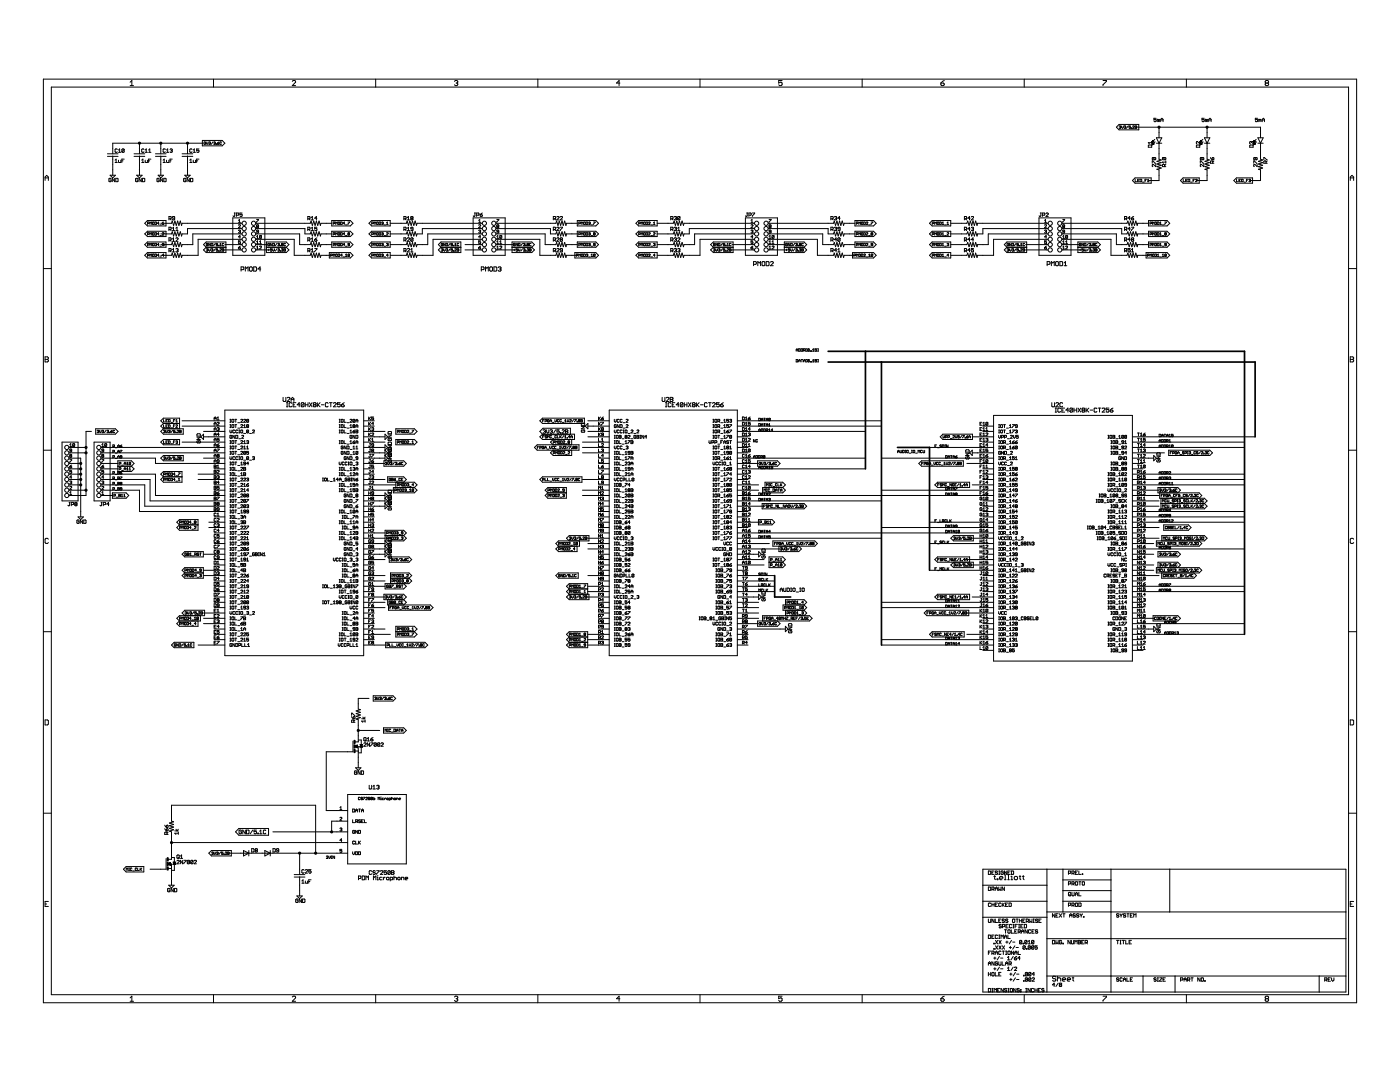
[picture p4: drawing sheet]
<svg xmlns="http://www.w3.org/2000/svg" width="279mm" height="216mm" viewBox="0 0 279 216" stroke-linecap="round" stroke-linejoin="round" font-family="sans-serif">
<g fill="none" stroke="#000" stroke-width=".2">
<path d="M8.7 15.8h262v184.3h-262zM10.2 17.4h258.9v181.1h-258.9zM26 16.4l.3-.3v1M26 17.1h.6M42.6 15.8v1.6M58.3 16.2l.2-.1h.3l.2 .1v.2l-.7 .7h.7M75 15.8v1.6M90.7 16.2l.2-.1h.3l.2 .1-.2 .4M91 16.6h.2M91.2 16.6l.2 .1-.2 .4h-.3l-.2-.2M107.3 15.8v1.6M123.7 16.6h-.7l.5-.5v1"/>
<path d="M139.7 15.8v1.6M156.1 16.1h-.7v.5l.3-.2 .4 .2v.3l-.2 .2h-.3l-.2-.2M172.1 15.8v1.6M187.8 16.6h.5l.1 .3-.1 .2h-.4l-.1-.2zM188.4 16.1l-.6 .5M204.4 15.8v1.6M220.1 16.1h.7l-.7 1M236.8 15.8v1.6M252.7 16.6l-.2-.2 .2-.3h.3l.2 .1-.2 .4M252.7 16.6l-.2 .1 .2 .4h.3l.2-.2-.2-.3M252.7 16.6h.3M9 35.5h.7"/>
<path d="M9 36v-.7l.3-.3 .4 .3v.7M21.4 30.7h2.2M21.4 31.2h2.2M22 35h1l-.5 .5zM22.2 35.7l-.1-.1-.4 .1v.5l.4 .1 .1-.4h-.3M22.5 31.1v3.9M22.9 35.6v.7l-.5-.7v.7M23 32l.2-.3v.7M23 32.4h.4M23.1 35.6l.5 .1-.1 .6h-.4zM23.4 29.8l-.1-.1-.3 .1v.5l.1 .1 .3-.1M23.6 32l.1 .4h.4v-.4"/>
<path d="M23.6 30.4h.5M23.6 30l.3-.3v.7M24.3 32.1h.3M24.8 29.8l-.1-.1-.4 .1v.5M24.8 31.7h-.5v.7M24.8 29.8v.5l-.1 .1-.4-.1M24.8 29.8l-.5 .5M26.8 30.7h2.1M26.8 31.2h2.1M27.3 35h1.1l-.6 .5zM27.5 35.7l-.1-.1-.3 .1v.5l.3 .1 .1-.4h-.2M27.8 28.6v2.1"/>
<path d="M27.8 31.1v3.9M28.2 35.6v.7l-.5-.7v.7M28.3 32.4h.4M28.3 32l.2-.3v.7M28.4 35.6l.5 .1v.5l-.1 .1h-.4zM28.7 29.8l-.1-.1-.3 .1v.5l.1 .1 .3-.1M29 32l.1 .4h.3v-.4M29 30.4h.4M29 30l.2-.3v.7M29.7 32.1h.2M29.7 30.4h.4M29.7 30l.2-.3v.7"/>
<path d="M30.1 31.7h-.4v.7M31 30.7h2.1M31 31.2h2.1M31.6 35h1l-.5 .5zM31.8 35.7l-.1-.1-.4 .1v.5l.4 .1 .1-.4h-.3M32.1 28.6v2.1M32.1 31.1v3.9M32.5 35.6v.7l-.5-.7v.7M32.6 32.4h.4M32.6 32l.2-.3v.7M32.7 35.6l.4 .1-.1 .6h-.3zM33 29.8l-.1-.1-.3 .1v.5l.1 .1 .3-.1"/>
<path d="M33.2 32l.1 .4h.4v-.4M33.2 30.4h.5M33.2 30l.3-.3v.7M33.9 32.1h.2M33.9 29.8l.4-.1 .1 .1-.1 .3M34.1 30.1h.2M34.3 30.1l.1 .1-.1 .2-.4-.1M34.4 31.7h-.5v.7M36.3 30.7h2.2M36.3 31.2h2.2M36.9 35h1.1l-.6 .5zM37.1 35.7l-.1-.1-.4 .1v.5l.4 .1 .1-.4h-.2"/>
<path d="M37.4 28.6v2.1M37.4 31.1v3.9M37.8 35.6v.7l-.5-.7v.7M37.9 32.4h.4M37.9 32l.2-.3v.7M38 35.6l.5 .1v.5l-.1 .1h-.4zM38.3 29.8l-.1-.1-.3 .1v.5l.1 .1 .3-.1M38.6 32l.1 .4h.3v-.4M38.6 30.4h.4M38.6 30l.2-.3v.7M39.2 32.1h.3M39.7 31.7h-.5v.7"/>
<path d="M39.7 29.7h-.5v.4l.3-.1 .2 .1-.1 .3-.4-.1M40.4 28h3.9l.6 .6-.6 .5h-3.9zM40.6 28.6h-18.1v2.1M40.7 28.4l.2-.1v.3M40.9 28.6h.1M40.9 28.6v.2l-.2-.1M41.2 28.3v.3l.1 .2 .2-.2v-.3M41.7 28.4l.2-.1v.3M41.8 28.6h.1M41.9 28.6v.2l-.2-.1M42.5 28.3l-.3 .5M42.7 28.4l.2-.1v.3"/>
<path d="M42.8 28.6h.1M42.9 28.6v.2l-.2-.1M43.1 28.7l.1 .1zM43.4 28.6h.2l.1 .1-.2 .1zM43.7 28.3l-.3 .3M44.2 28.4h-.3v.3h.3M223.3 24.8h4v1.1h-4l-.5-.5zM223.4 25.2l.2-.1v.3M223.5 25.4h.1M223.6 25.4v.2l-.2-.1M223.8 25.1v.3l.2 .2 .2-.2v-.3M224.3 25.2l.3-.1v.3"/>
<path d="M224.5 25.4h.1M224.6 25.4v.2l-.3-.1M225.1 25.1l-.3 .5M225.6 25.1h-.3v.3l.3-.1v.2h-.3M225.8 25.5l.1 .1zM226 25.2h.4l-.4 .4h.4M226.5 35.5h3.2v1.1h-3.2l-.5-.6zM226.5 35.8v.5h.4M226.5 25.1l.4 .1-.1 .4h-.3zM226.5 25.4h.3M227 36h.2M227.1 25.4h24.5v2.1"/>
<path d="M227.4 35.8h-.4v.5h.4M227.5 35.8l.4 .1-.1 .4h-.3zM228 36.3h.3M228.5 36h.2M228.8 35.8h-.3v.5M229 36.3h.3M229 35.9l.2-.1v.5M229.2 29l.5-.1 .1 .5h-.6zM229.8 28.2v.5M229.8 28.5h-.6l.2 .2M229.9 28.4h.1M229.9 28.3h.3"/>
<path d="M229.9 28.3h.2M229.9 28.9h.1M230 32.6v-.5l.7 .5M230 28.8h.1M230 28.2h.2M230 28.7h.3M230 28.1h.1M230 28l.3 .2-.4 .2zM230 28.6h.2M230.1 28.6h.1M230.1 31.4l.6 .1-.2 .4M230.1 31.4l-.1 .4 .5 .1"/>
<path d="M230.1 31.4l.4 .5M230.1 28.5h.1M230.1 28.3l-.2 .1M230.1 28.5l.2 .2-.4 .2M230.1 28.5l-.2 .4M230.2 28.8h-.2M230.5 27.8l-.6 .6M230.5 28.3l-.6 .6M230.7 32.8v.5l-.5-.5-.2 .1 .1 .4M230.7 23.6h-.4v.3l.2-.1 .2 .1-.1 .4-.3-.1M230.8 28.6h1.1M230.8 27.5h1.1l-.6 1.1z"/>
<path d="M231.2 23.9v.4M231.2 23.9l.1-.1 .1 .1v.4M231.2 23.9l-.2-.1v.5M231.3 28.6v3.2l.5 .1-.9 .3 .9 .2-.9 .3 .9 .3-.9 .3 .9 .2-.9 .3 .4 .1v2.1h-2.1M231.3 25.4v2.1M231.6 24.3v-.5l.3-.2 .2 .2v.5M231.6 23.9h.5M232.1 31.4l-.1 .4 .5 .1M232.1 31.4l.6 .1-.2 .4M232.1 31.4l.4 .5M232.4 33.3l-.1-.5-.3 .1v.4h.7M232.7 32.8l-.3 .2"/>
<path d="M232.7 32.3h-.7l.2 .3M232.7 32.1v.5M236.1 35.5h3.2v1.1h-3.2l-.5-.6zM236.1 35.8v.5h.4M236.6 36h.2M237 35.8h-.4v.5h.4M237.1 35.8l.3 .1v.4h-.3zM237.6 36.3h.3M238.1 36h.2M238.4 35.8h-.3v.5M238.6 35.9h.3l-.3 .4h.3M238.8 29l.5-.1 .1 .5h-.6z"/>
<path d="M239.4 28.2v.5l-.4-.5-.2 .2 .1 .3M239.5 28.4h.1M239.5 28.3h.3M239.5 28.3h.2M239.5 28.9h.1M239.5 32.6v-.5l.7 .5M239.5 28.8h.1M239.6 28.2h.2M239.6 28.7h.3M239.6 28.1h.1M239.6 28.6h.2M239.7 31.4l-.2 .4 .6 .1"/>
<path d="M239.7 31.4l.5 .1-.1 .4M239.7 31.4l.4 .5M239.7 28.5h.1M239.7 28.3l-.2 .1M239.7 28.6h.1M239.7 28.5l-.2 .4M239.7 28.5l.2 .2M239.8 28.8h-.2M239.8 28.2l-.2-.2-.1 .4M239.8 28.2l-.3 .2M239.9 28.7l-.4 .2M240.1 27.8l-.6 .6"/>
<path d="M240.1 28.3l-.6 .6M240.2 32.8v.5l-.4-.5-.3 .1 .2 .4M240.3 23.6h-.4v.3l.3-.1 .1 .4-.1 .1-.3-.1M240.4 28.6h1M240.4 27.5h1l-.5 1.1zM240.8 23.9l.1-.1 .1 .1v.4M240.8 23.9l-.2-.1v.5M240.8 23.9v.4M240.9 28.6v3.2l.4 .1-.8 .3 .8 .2-.8 .3 .8 .3-.8 .3 .8 .2-.8 .3 .4 .1v2.1h-2.1M240.9 25.4v2.1M241.2 23.9h.5M241.2 24.3v-.5l.3-.2 .2 .2v.5"/>
<path d="M241.6 31.4l.3 .5M241.9 31.5l.2-.1 .2 .4-.4 .1zM242 32.6v-.4l-.3-.1-.1 .5h.7M242.3 32.1l-.3 .2M246.8 35.5h3.2v1.1h-3.2l-.6-.6zM246.8 35.8v.5h.3M247.3 36h.1M247.6 35.8h-.3v.5h.3M247.8 35.8l.3 .1-.1 .4h-.2zM248.3 36.3h.3M248.8 36h.1M249.1 35.8h-.3v.5"/>
<path d="M249.2 35.9h.4v.3h-.4M249.4 29l.6-.1 .1 .5h-.7zM249.7 28.4l-.1-.2-.2 .2 .1 .3M249.7 28.4l.2-.2 .2 .2-.1 .3M249.7 28.4v.1M250.1 28.4h.1M250.2 28.3h.2M250.2 28.2h.3M250.2 28.9h.1M250.2 28.8h.1M250.2 32.6v-.5l.7 .5M250.2 28.2h.2"/>
<path d="M250.2 28.7h.3M250.2 28.1l.2 .1M250.3 28.1h.1M250.3 28.7h.2M250.3 28.6h.2M250.3 31.4l-.1 .1 .1 .4h.5M250.3 31.4h.5l.1 .1-.1 .4M250.3 31.4l.5 .5M250.3 28.3l-.2 .1M250.3 28.6h.1M250.3 28.5h.1M250.3 28.5l-.1 .4"/>
<path d="M250.3 28.5l.2 .2-.3 .2M250.4 28.8h-.2M250.5 28.2l-.2-.2-.2 .4M250.5 28.2l-.4 .2M250.7 27.8l-.6 .6M250.8 28.3l-.6 .6M250.9 32.8v.5l-.5-.5-.2 .1 .1 .4M251 23.6h-.5v.3l.3-.1 .2 .1-.1 .4-.4-.1M251 28.6h1.1M251 27.5h1.1l-.5 1.1zM251.4 23.9l-.2-.1v.5M251.4 23.9v.4"/>
<path d="M251.4 23.9l.1-.1 .2 .1v.4M251.6 28.6v3.2l.4 .1-.9 .3 .9 .2-.9 .3 .9 .3-.9 .3 .9 .2-.9 .3 .5 .1v2.1h-2.2M251.9 23.9h.4M251.9 24.3v-.5l.2-.2 .2 .2v.5M252.2 31.9v-.5l.7 .5M252.7 32.6v-.4l-.4-.1-.1 .5h.7M252.9 32.1l-.2 .2M269.5 35.5h.7M269.5 36v-.7l.3-.3 .4 .3v.7M8.7 53.6h1.5M28.9 46.7l.5-.6h3.7v1.1h-3.7zM29.4 48.3h3.7v1h-3.7l-.5-.5z"/>
<path d="M29.4 50.4h3.7v1.1h-3.7l-.5-.6zM29.4 44h3.7v1.1h-3.7l-.5-.5zM29.4 51h.3l.1-.2-.4-.1v.5M29.4 44.6h.3l.1-.2-.4-.1v.5M29.4 46.8h.3l.1-.3-.4-.1v.5M29.4 48.9l.4-.1-.1-.2h-.3v.4M29.9 44.8v-.5l.2 .2 .2-.2v.5M29.9 49v-.4l.2 .1 .2-.1v.4M29.9 46.9v-.5l.2 .2 .2-.2v.5M29.9 51.2v-.5l.2 .2 .2-.2v.5M30.4 50.8h.4l-.1 .4-.3-.1zM30.4 46.5h.4l-.1 .4-.3-.1z"/>
<path d="M30.5 48.6h.3l-.1 .4h-.3zM30.5 44.3l.3 .1-.1 .4-.3-.1zM30.9 48.6h.3v.4h-.3zM30.9 44.3l.3 .1v.4h-.3zM30.9 46.4l.3 .1v.4h-.3zM30.9 50.7l.3 .1v.4h-.3zM31.7 48.8h-.3l.2-.2v.4M31.7 46.7h-.3l.2-.3v.5M31.7 50.9h-.3l.2-.2v.5M31.7 44.6h-.3l.2-.3v.5M31.9 44.9h.3M31.9 47h.3"/>
<path d="M31.9 49.1h.3M31.9 51.3h.3M32.1 44.6h2.1l.2-.5 .2 .9 .3-.9 .3 .9 .3-.9 .2 .9 .3-.9 .2 .9 .1-.4h12M32.4 48.6h.3v.4h-.3M32.4 44.5l.2-.2v.5M32.4 50.9l.2-.2v.5M32.4 46.5h.3l-.3 .4h.3M32.4 44.8h.3M33.7 47.9l.5-.1-.1-.3h-.4v.7M33.7 50.1l.5-.2-.1-.3h-.4v.7M33.7 45.8h.4l.1-.4-.5-.1v.7M33.7 43.7l.5-.2-.1-.3h-.4v.7"/>
<path d="M34 43.7l.2 .2M34 45.8l.2 .2M34 47.9l.2 .3M34 50.1l.2 .2M34.4 45.6l.2-.3v.7M34.4 47.7l.2-.2v.7M34.4 49.8l.2-.2v.7M34.4 46h.5M34.4 48.2h.5M34.4 50.3h.5M34.9 43.5l-.5-.1 .1-.2 .4 .1v.5l-.1 .1-.4-.1M35.1 49.7l.3-.1 .1 .1-.1 .2"/>
<path d="M35.1 46h.4M35.1 45.6l.2-.3v.7M35.1 47.6l.1-.1 .3 .1-.4 .6h.4M35.3 49.9h.1M35.4 49.9l.1 .2-.1 .2-.3-.1M40.6 48.8l.5-.5h4v2.1h-4l-.5-.5 .5-.6zM41.1 49.3h4M41.2 49.7l.2-.1v.3M41.3 49.9h.1M41.4 49.9v.2l-.2-.1M41.5 48.6h-.3l.1 .4h.2v-.2h-.2M41.7 49.6v.4l.1 .1 .2-.5"/>
<path d="M42 48.6v.4l-.3-.4v.4M42.1 48.6h.4l-.1 .4h-.3zM42.1 49.7l.3-.1v.3M42.3 49.9h.1M42.4 49.9v.2l-.3-.1M43 48.6l-.4 .4M43 49.6l-.4 .5M43.5 48.6h-.4v.2h.4l-.1 .2h-.3M43.5 49.6h-.4v.3l.3-.1 .1 .2h-.4M43.6 49h.1zM43.6 50l.1 .1zM43.9 49h.3"/>
<path d="M43.9 48.7l.1-.1v.4M43.9 49.7h.3l-.3 .4h.3M44.3 49.6l.4 .1-.1 .4h-.3zM44.3 49.9h.3M44.7 48.6h-.4v.4h.4M44.9 48.8h3.4M44.9 49.9h3.4M46.5 43.5h6.4v7.4h-6.4zM46.7 42.5h.2M46.8 42.5v.6l-.1 .1-.2-.1M47.2 42.9h.3l.1-.3-.4-.1v.7M47.6 49.4h.3l.1 .2-.3 .1z"/>
<path d="M47.6 44l.2-.2v.6M47.6 44.4h.4M47.6 44.9h.4l-.4 .5h.4M47.6 46l.3-.1 .1 .1-.1 .2M47.8 46.2h.1M47.9 46.2l.1 .1-.1 .2-.3-.1M48 48h-.4v.3l.2-.1 .2 .1-.1 .3-.3-.1M48 47.3h-.4l.3-.3v.6M48 49.1l-.4 .3M48.1 53.8l.6-.1-.2-.4h-.4v.8M48.3 46.7h-9.8v2.1h-2.2l-.1 .4-.2-.8-.3 .8-.2-.8-.3 .8-.3-.8-.3 .8-.2-.8-.2 .4h-2.1M48.3 45.6h-10.9v1.1h-1.1l-.1 .4-.2-.9-.3 .9-.2-.9-.3 .9-.3-.9-.3 .9-.2-.9-.2 .5h-2.1"/>
<path d="M48.3 47.8h-8.8v3.1h-3.2l-.1 .5-.2-.9-.3 .9-.2-.9-.3 .9-.3-.9-.3 .9-.2-.9-.2 .4h-2.1M48.3 42.5h-.4v.3l.2-.1 .2 .1-.1 .4-.3-.1M49 54.1v-.8l.2 .2 .3-.2v.8M49.8 53.4l.1-.1 .5 .1v.6l-.2 .1-.4-.1zM50.6 53.3h.5l.1 .1v.6l-.1 .1h-.5zM51 45.6h9.9v1.1h1l.2-.5 .2 .9 .3-.9 .3 .9 .2-.9 .3 .9 .3-.9 .2 .9 .2-.4h2.1M51 48.8h2.4M51 46.7h8.8v2.1h2.1l.2-.4 .2 .8 .3-.8 .3 .8 .2-.8 .3 .8 .3-.8 .2 .8 .2-.4h2.1M51 49.9h2.4M51 47.8h7.7v3.1h3.2l.2-.4 .2 .9 .3-.9 .3 .9 .2-.9 .3 .9 .3-.9 .2 .9 .2-.5h2.1M51 44.6h10.9l.2-.5 .2 .9 .3-.9 .3 .9 .2-.9 .3 .9 .3-.9 .2 .9 .2-.4h2.1M51.2 47.2l.2-.2v.6"/>
<path d="M51.2 48.2l.2-.2v.6M51.2 49.3l.2-.2v.6M51.2 43.8h.4l-.4 .6M51.2 47.6h.4M51.2 48.6h.4M51.2 49.7h.4M51.3 45.1l-.1-.1 .1-.1h.3l-.1 .2M51.3 45.1l-.1 .1 .1 .2 .3-.1-.1-.2M51.3 45.1h.2M51.6 46.2h-.3l-.1-.1 .1-.2 .3 .1v.4l-.1 .1-.3-.1M51.8 48.2l.2-.2v.6M51.8 49.2l.1-.1 .3 .1-.4 .5h.4"/>
<path d="M51.8 48.6h.4M52 53.7h-.5l.4-.4v.8M52.2 47.1h-.4v.4M52.2 47.1v.4h-.4M52.2 47.1l-.4 .4M53.2 48.3h3.9l.6 .5-.6 .5 .6 .6-.6 .5h-3.9zM53.2 49.3h3.9M53.5 49.9h.3M53.6 49.7v.3M53.8 48.6h-.3l.1 .4h.2v-.2h-.2M54.3 49.6h-.3v.3h.3l-.1 .2-.2-.1M54.3 48.6v.4l-.3-.4v.4"/>
<path d="M54.4 48.6h.4l-.1 .4h-.3zM54.4 49.6v.4l.2 .1 .2-.1v-.4M55.3 48.6l-.4 .4M55.3 49.6l-.4 .5M55.4 49.7l.3-.1v.3M55.4 48.6h.3v.2M55.6 48.8h.1M55.6 49.9h.1M55.7 49.9v.2l-.3-.1M55.7 48.8v.2h-.3M55.9 50l.1 .1zM55.9 49h.1z"/>
<path d="M56.2 49.7l.2-.1v.3M56.2 48.8v-.2h.3l-.1 .2M56.2 48.8v.2h.3l-.1-.2M56.2 48.8h.2M56.3 49.9h.1M56.4 49.9v.2l-.2-.1M56.7 49.6l.3 .1-.1 .4h-.2zM56.7 49.9h.2M57 48.6h-.3v.4h.3M61.4 43.7l.5-.2-.1-.3h-.4v.7M61.4 45.8h.4l.1-.4-.5-.1v.7M61.4 47.9l.5-.1-.1-.3h-.4v.7"/>
<path d="M61.4 50.1l.5-.2-.1-.3h-.4v.7M61.6 43.7l.3 .2M61.6 45.8l.3 .2M61.6 47.9l.3 .3M61.6 50.1l.3 .2M62.1 43.9h.5M62.1 46h.5M62.1 48.2h.5M62.1 50.3h.5M62.1 43.4l.2-.2v.7M62.1 45.6l.2-.3v.7M62.1 47.7l.2-.2v.7"/>
<path d="M62.1 49.8l.2-.2v.7M62.8 47.8h.3l.1 .2-.3 .2zM62.8 49.6h.4l-.4 .7M63.2 45.3h-.4v.4l.2-.1 .2 .1-.1 .3-.3-.1M63.2 43.5h-.4l.3-.3v.7M63.2 47.5l-.4 .3M65.7 50.4h4.2l.5 .5-.5 .6h-4.2zM66 51h.3v-.2l-.3-.1v.5M66.2 48.3h3.7l.5 .5-.5 .5h-3.7zM66.2 44h3.7l.5 .6-.5 .5h-3.7zM66.2 46.1h3.7l.5 .6-.5 .5h-3.7zM66.5 44.6h.2l.1-.2-.3-.1v.5"/>
<path d="M66.5 46.8h.2l.1-.3-.3-.1v.5M66.5 48.9l.3-.1-.1-.2h-.2v.4M66.5 51.2v-.5l.2 .2 .1-.2v.5M67 44.8v-.5l.2 .2 .1-.2v.5M67 49v-.4l.2 .1 .1-.1v.4M67 50.8h.3l-.1 .4-.2-.1zM67 46.9v-.5l.2 .2 .1-.2v.5M67.5 44.4h.3l-.1 .4-.2-.1zM67.5 46.5h.3l-.1 .4-.2-.1zM67.5 48.6h.3l-.1 .4h-.2zM67.5 50.7l.3 .1-.1 .4h-.2zM68 44.3l.3 .1-.1 .4h-.2z"/>
<path d="M68 46.4l.3 .1-.1 .4h-.2zM68 48.6h.3l-.1 .4h-.2zM68.3 50.9h-.3l.2-.2v.5M68.5 51.3h.3M68.8 44.6h-.3l.2-.3v.5M68.8 46.7h-.3l.2-.3v.5M68.8 48.8h-.3l.2-.2v.4M68.9 44.9h.4M68.9 47h.4M68.9 49.1h.4M68.9 51.2h.4M68.9 50.9l.2-.2v.5"/>
<path d="M69.4 44.3h.4l-.4 .5M69.5 46.7v-.3l.3 .1-.1 .2M69.5 46.7v.2l.3-.1-.1-.1M69.5 46.7h.2M69.8 48.8l-.4-.1 .1-.1h.3v.4h-.4M69.8 50.8l-.3-.1-.1 .4M69.8 50.8v.3h-.4M69.8 50.8l-.4 .3M74.2 44h3.7v1.1h-3.7l-.6-.5zM74.2 46.1h3.7v1.1h-3.7l-.6-.5zM74.2 48.3h3.7v1h-3.7l-.6-.5zM74.2 50.4h3.7v1.1h-3.7l-.6-.6z"/>
<path d="M74.2 44.6h.2l.1-.2-.3-.1v.5M74.2 46.8h.2l.1-.3-.3-.1v.5M74.2 48.9h.2l.1-.3h-.3v.4M74.2 51h.2l.1-.2-.3-.1v.5M74.7 51.2v-.5l.1 .2 .2-.2v.5M74.7 44.8v-.5l.1 .2 .2-.2v.5M74.7 46.9v-.5l.1 .2 .2-.2v.5M74.7 49v-.4l.1 .1 .2-.1v.4M75.2 46.5h.3l-.1 .4-.2-.1zM75.2 48.6h.3l-.1 .4h-.2zM75.2 50.7l.3 .1-.1 .4-.2-.1zM75.2 44.3l.3 .1-.1 .4-.2-.1z"/>
<path d="M75.7 48.6h.3l-.1 .4h-.2zM75.7 46.4l.3 .1-.1 .4h-.2zM75.7 50.7l.3 .1-.1 .4h-.2zM75.7 44.3l.3 .1-.1 .4h-.2zM76.2 44.4l.2-.1v.3M76.2 46.5l.2-.1v.3M76.2 48.6h.2v.2M76.2 50.8l.2-.1v.2M76.3 48.8h.1M76.3 46.7h.1M76.3 50.9h.1M76.3 44.6h.1"/>
<path d="M76.4 44.6v.2l-.2-.1M76.4 46.7v.2l-.2-.1M76.4 48.8v.2h-.2M76.4 50.9v.3l-.2-.1M76.6 44.9h.4M76.6 47h.4M76.6 49.1h.4M76.6 51.3h.4M77.1 48.6h.3v.2M77.1 44.5l.2-.2v.5M77.1 46.5h.4l-.4 .4h.4M77.1 44.8h.4"/>
<path d="M77.3 48.8h.1M77.4 48.8v.2h-.3M77.5 50.9h-.4l.3-.2v.5M77.9 44.6h3.2l.2-.5 .2 .9 .3-.9 .3 .9 .2-.9 .3 .9 .2-.9 .3 .9 .1-.4h13M80.6 45.8h.3l.1-.4-.4-.1v.7M80.6 43.7l.4-.2-.1-.3h-.3v.7M80.6 47.9l.4-.1-.1-.3h-.3v.7M80.6 50.1l.4-.2-.1-.3h-.3v.7M80.8 45.8l.2 .2M80.8 47.9l.2 .3M80.8 43.7l.2 .2M80.8 50.1l.2 .2"/>
<path d="M81.3 43.9h.4M81.3 46h.4M81.3 47.6l.1-.1 .3 .1-.4 .6h.4M81.3 49.7l.1-.1 .3 .1-.4 .6h.4M81.3 43.4l.2-.2v.7M81.3 45.6l.2-.3v.7M82 50.3h.4M82 49.8l.2-.2v.7M82.1 43.5l-.1-.1 .1-.2 .3 .1-.1 .2M82.1 43.5l-.1 .2 .1 .2 .3-.1-.1-.3M82.1 43.5h.2M82.4 47.6l-.4 .4"/>
<path d="M82.4 45.7h-.3l-.1-.1 .1-.3 .3 .1v.5l-.1 .1-.3-.1M82.4 47.6l-.3-.1-.1 .5M82.4 47.6l-.1 .6-.3-.2M87.5 48.8l.5-.5h4v2.1h-4l-.5-.5 .5-.6zM88 49.3h4M88.1 49.7l.2-.1v.3M88.2 49.9h.1M88.3 49.9v.2l-.2-.1M88.4 48.6h-.3v.4h.3v-.2h-.2M88.5 49.6l.2 .5 .2-.1v-.4M88.9 48.6v.4l-.4-.4v.4M89 49.7l.3-.1v.3"/>
<path d="M89 48.6h.3v.4h-.3zM89.2 49.9h.1M89.3 49.9v.2l-.3-.1M89.8 48.6l-.3 .4M89.8 49.6l-.3 .5M90.3 49.6h-.3v.3h.3v.2l-.3-.1M90.3 48.6h-.3v.2h.3v.2h-.3M90.5 50l.1 .1zM90.5 49h.1zM90.7 49.7h.4l-.4 .4h.4M90.7 49h.4M90.7 48.7l.2-.1v.4"/>
<path d="M91.2 49.6l.4 .1-.1 .4h-.3zM91.2 49.9h.3M91.6 48.6h-.4v.4h.4M92.8 48.8h3.4M92.8 49.9h3.4M94.4 43.5h6.4v7.4h-6.4zM94.7 42.5h.2M94.8 42.5v.6l-.1 .1-.3-.1M95.1 42.9h.4l.1-.3-.5-.1v.7M95.5 44.9h.4l-.4 .5h.4M95.5 44.4h.4M95.5 46l.3-.1 .1 .1-.1 .2"/>
<path d="M95.5 49.4h.3l.1 .2-.3 .1zM95.5 44l.2-.2v.6M95.7 46.2h.1M95.8 46.2l.1 .1-.1 .2-.3-.1M95.8 42.8h.4l.1 .3-.4 .1zM95.9 48h-.4v.3l.2-.1 .2 .1-.1 .3-.3-.1M95.9 47.3h-.4l.3-.3v.6M95.9 49.1l-.4 .3M96.1 53.8l.5-.1-.1-.4h-.4v.8M96.2 46.7h-10.8v2.1h-2.2l-.1 .4-.3-.8-.2 .8-.3-.8-.2 .8-.3-.8-.3 .8-.2-.8-.2 .4h-3.2M96.2 45.6h-11.9v1.1h-1.1l-.1 .4-.3-.9-.2 .9-.3-.9-.2 .9-.3-.9-.3 .9-.2-.9-.2 .5h-3.2M96.2 47.8h-9.8v3.1h-3.2l-.1 .5-.3-.9-.2 .9-.3-.9-.2 .9-.3-.9-.3 .9-.2-.9-.2 .4h-3.2"/>
<path d="M96.3 42.5l-.5 .3M96.9 54.1v-.8l.3 .2 .3-.2v.8M97.7 53.4l.2-.1 .4 .1v.6l-.2 .1-.4-.1zM98.6 53.3h.4l.1 .1v.6l-.1 .1h-.4zM99 48.8h3.4M99 46.7h9.8v2.1h2.1l.2-.4 .3 .8 .2-.8 .3 .8 .3-.8 .2 .8 .3-.8 .2 .8 .2-.4h2.1M99 49.9h3.4M99 45.6h10.9v1.1h1l.2-.5 .3 .9 .2-.9 .3 .9 .3-.9 .2 .9 .3-.9 .2 .9 .2-.4h2.1M99 47.8h8.7v3.1h3.2l.2-.4 .3 .9 .2-.9 .3 .9 .3-.9 .2 .9 .3-.9 .2 .9 .2-.5h2.1M99 44.6h11.9l.2-.5 .3 .9 .2-.9 .3 .9 .3-.9 .2 .9 .3-.9 .2 .9 .2-.4h2.1M99.1 43.8h.4l-.4 .6M99.1 47.6h.4"/>
<path d="M99.1 48.6h.4M99.1 49.7h.4M99.1 47.2l.2-.2v.6M99.1 48.2l.2-.2v.6M99.1 49.3l.2-.2v.6M99.3 45.1l-.2 .1 .2 .2 .2-.1-.1-.2M99.3 45.1l-.2-.1 .2-.1h.2l-.1 .2M99.3 45.1h.1M99.4 53.4l.4-.1 .2 .1-.2 .3M99.5 46.2h-.2l-.2-.1 .2-.2 .2 .1v.4l-.1 .1-.3-.1M99.7 53.7h.1M99.7 49.2l.1-.1 .3 .1-.4 .5h.4"/>
<path d="M99.7 48.6h.4M99.7 48.2l.2-.2v.6M99.8 53.7l.2 .1-.2 .3-.4-.1M100.1 47.1l-.4 .4M100.1 47.1h-.4v.4M100.1 47.1v.4h-.4M102.2 48.3h3.9l.6 .5-.6 .5 .6 .6-.6 .5h-3.9zM102.2 49.3h3.9M102.5 49.9h.3M102.6 49.7v.3M102.8 48.6h-.3l.1 .4h.2v-.2h-.2M103.3 49.6h-.3v.3l.2-.1 .1 .2h-.3"/>
<path d="M103.3 48.6v.4l-.3-.4v.4M103.5 49.6l.1 .5 .2-.1v-.4M103.5 48.6h.3l-.1 .4h-.2zM104.3 48.6l-.4 .4M104.3 49.6l-.4 .5M104.4 48.6h.3v.2M104.4 49.7l.3-.1v.3M104.6 48.8h.1M104.6 49.9h.1M104.7 48.8v.2h-.3M104.7 49.9v.2l-.3-.1M104.9 50l.1 .1z"/>
<path d="M104.9 49h.1zM105.2 49.7l.2-.1v.3M105.3 48.8v.2h.2l-.1-.2M105.3 48.8v-.2h.2l-.1 .2M105.3 48.8h.1M105.3 49.9h.1M105.4 49.9v.2l-.2-.1M105.7 49.6l.3 .1-.1 .4h-.2zM105.7 49.9h.2M106 48.6h-.3v.4h.3M110.4 43.7h.4l.1-.4-.5-.1v.7M110.4 45.8h.4l.1-.4-.5-.1v.7"/>
<path d="M110.4 47.9h.4l.1-.3-.5-.1v.7M110.4 50.1h.4l.1-.4-.5-.1v.7M110.7 43.7l.2 .2M110.7 45.8l.2 .2M110.7 47.9l.2 .3M110.7 50.1l.2 .2M111.1 49.7l.1-.1 .4 .1-.5 .6h.5M111.1 47.6l.1-.1 .4 .1-.5 .6h.5M111.1 45.4l.1-.1 .4 .1-.5 .6h.5M111.1 43.3l.1-.1 .4 .1-.5 .6h.5M111.8 43.3l.1-.1 .3 .1-.4 .6h.4M111.8 45.3h.4l-.4 .7"/>
<path d="M111.9 47.8l-.1-.1 .1-.2 .3 .1-.1 .2M111.9 47.8l-.1 .1 .1 .3 .3-.2-.1-.2M111.9 47.8h.2M112.2 49.9l-.4-.1 .1-.2 .3 .1v.5l-.1 .1-.3-.1M114.7 50.4h4.2l.5 .5-.5 .6h-4.2zM115 51h.3v-.2l-.3-.1v.5M115.2 48.3h3.7l.5 .5-.5 .5h-3.7zM115.2 46.1h3.7l.5 .6-.5 .5h-3.7zM115.2 44h3.7l.5 .6-.5 .5h-3.7zM115.5 44.6h.3v-.3h-.3v.5M115.5 46.8h.3v-.3l-.3-.1v.5M115.5 48.9l.3-.1v-.2h-.3v.4"/>
<path d="M115.5 51.2v-.5l.2 .2 .1-.2v.5M116 44.8v-.5l.2 .2 .1-.2v.5M116 46.9v-.5l.2 .2 .1-.2v.5M116 49v-.4l.2 .1 .1-.1v.4M116.1 50.7l.2 .1-.1 .4-.2-.1zM116.5 48.6h.3v.4h-.3zM116.5 44.4h.3l-.1 .4-.2-.1zM116.5 46.5h.3l-.1 .4-.2-.1zM116.5 50.7l.3 .1-.1 .4h-.2zM117 48.6h.3l-.1 .4h-.2zM117 46.4l.3 .1-.1 .4h-.2zM117 50.8l.2-.1v.2"/>
<path d="M117 44.3l.3 .1-.1 .4h-.2zM117.1 50.9h.1M117.2 50.9v.3l-.2-.1M117.5 44.4l.2-.1v.3M117.5 48.6h.2v.2M117.5 46.5l.2-.1v.3M117.5 51.3h.3M117.6 48.8h.1M117.6 46.7h.1M117.6 44.6h.1M117.7 46.7v.2l-.2-.1M117.7 48.8v.2h-.2"/>
<path d="M117.7 44.6v.2l-.2-.1M118 44.9h.3M118 47h.3M118 49.1h.3M118 51.2h.3M118 50.9l.1-.2v.5M118.4 44.3h.4l-.4 .5M118.5 46.7v-.3l.3 .1-.1 .2M118.5 46.7v.2l.3-.1-.1-.1M118.5 46.7h.2M118.8 48.8l-.4-.1 .1-.1h.3v.4h-.4M118.8 50.8l-.3-.1-.1 .4"/>
<path d="M118.8 50.8l-.1 .4-.3-.1M118.8 50.8l-.4 .3M127.4 48.3h3.7v1h-3.7l-.5-.5zM127.4 50.4h3.7v1.1h-3.7l-.5-.6zM127.4 46.1h3.7v1.1h-3.7l-.5-.5zM127.4 44h3.7v1.1h-3.7l-.5-.5zM127.5 51h.2l.1-.2-.3-.1v.5M127.5 46.8h.2l.1-.3-.3-.1v.5M127.5 44.6h.2l.1-.2-.3-.1v.5M127.5 48.9l.3-.1-.1-.2h-.2v.4M128 51.2v-.5l.1 .2 .2-.2v.5M128 44.8v-.5l.1 .2 .2-.2v.5"/>
<path d="M128 46.9v-.5l.1 .2 .2-.2v.5M128 49v-.4l.1 .1 .2-.1v.4M128.4 48.6h.4v.4h-.4zM128.4 46.5h.4l-.1 .4-.3-.1zM128.5 50.7l.3 .1-.1 .4-.3-.1zM128.5 44.3l.3 .1-.1 .4-.3-.1zM128.9 48.6h.4l-.1 .4h-.3zM128.9 46.4l.4 .1-.1 .4h-.3zM128.9 50.7l.4 .1-.1 .4h-.3zM128.9 44.3l.4 .1-.1 .4h-.3zM129.4 44.4h.4l-.4 .4h.4M129.4 46.5h.4l-.4 .4h.4"/>
<path d="M129.4 48.6h.4l-.4 .4h.4M129.4 50.8h.4l-.4 .4h.4M129.9 44.9h.3M129.9 47h.3M129.9 49.1h.3M129.9 51.3h.3M130.4 48.6h.2v.2M130.4 46.5h.3l-.3 .4h.3M130.4 44.8h.3M130.4 44.5l.2-.2v.5M130.6 48.8h.1M130.6 48.8v.2h-.2"/>
<path d="M130.7 50.9h-.3l.2-.2v.5M131.2 44.6h3.2l.1-.5 .3 .9 .3-.9 .2 .9 .3-.9 .2 .9 .3-.9 .3 .9 .1-.4h14.1M133.9 50.1h.3l.1-.4-.4-.1v.7M133.9 43.7h.3l.1-.4-.4-.1v.7M133.9 45.8h.3l.1-.4-.4-.1v.7M133.9 47.9h.3l.1-.3-.4-.1v.7M134.1 43.7l.2 .2M134.1 45.8l.2 .2M134.1 47.9l.2 .3M134.1 50.1l.2 .2M134.6 49.7l.3-.1 .1 .1-.1 .2M134.6 45.4l.3-.1 .1 .1-.1 .3"/>
<path d="M134.6 43.3l.3-.1 .1 .1-.1 .2M134.6 47.6l.3-.1 .1 .1-.1 .2M134.8 43.5h.1M134.8 49.9h.1M134.8 47.8h.1M134.8 45.7h.1M134.9 43.5l.1 .2-.1 .2-.3-.1M134.9 49.9l.1 .2-.1 .2-.3-.1M134.9 45.7l.1 .1-.1 .2-.3-.1M134.9 47.8l.1 .1-.1 .3-.3-.2M135.2 47.6l.2-.1 .3 .1-.5 .6h.5M135.2 46h.5"/>
<path d="M135.2 49.7l.4-.1 .1 .1-.1 .2M135.2 45.6l.3-.3v.7M135.5 49.9h.1M135.6 49.9l.1 .2-.1 .2-.4-.1M135.7 43.3l-.1-.1-.4 .1v.5M135.7 43.3v.5l-.1 .1-.4-.1M135.7 43.3l-.5 .5M141.8 48.8l.6-.5h3.9v2.1h-3.9l-.6-.5 .6-.6zM142.4 49.3h3.9M142.4 49.7l.2-.1v.3M142.5 49.9h.1M142.6 49.9v.2l-.2-.1"/>
<path d="M142.7 48.6h-.3l.1 .4h.2v-.2h-.2M142.9 49.6l.1 .5 .2-.1v-.4M143.2 48.6v.4l-.3-.4v.4M143.4 48.6h.3l-.1 .4h-.2zM143.4 49.7l.2-.1v.3M143.5 49.9h.1M143.6 49.9v.2l-.2-.1M144.2 48.6l-.4 .4M144.2 49.6l-.4 .5M144.7 48.6h-.4v.2h.4l-.1 .2h-.3M144.7 49.6h-.4v.3h.4l-.1 .2-.3-.1M144.8 49h.1z"/>
<path d="M144.8 50l.1 .1zM145.1 48.7l.1-.1v.4M145.1 49h.3M145.1 49.7h.3l-.3 .4h.3M145.6 49.6l.3 .1-.1 .4h-.2zM145.6 49.9h.2M145.9 48.6h-.3v.4h.3M146.1 48.8h4.5M146.1 49.9h4.5M148.8 43.5h6.4v7.4h-6.4zM149 42.5h.2M149.1 42.5v.6l-.1 .1-.2-.1"/>
<path d="M149.5 42.9h.3l.1-.3-.4-.1v.7M149.9 49.4h.3l.1 .2-.3 .1zM149.9 44.4h.4M149.9 44.9h.4l-.4 .5h.4M149.9 46l.3-.1 .1 .1-.1 .2M149.9 44l.2-.2v.6M150.1 46.2h.1M150.2 46.2l.1 .1-.1 .2-.3-.1M150.2 42.5h.4l-.4 .7M150.3 47.3h-.4l.3-.3v.6M150.3 48h-.4v.3l.2-.1 .2 .1-.1 .3-.3-.1M150.3 49.1l-.4 .3"/>
<path d="M150.4 52.7h.4l.1-.4-.5-.1v.8M150.6 46.7h-12v2.1h-2.1l-.1 .4-.3-.8-.3 .8-.2-.8-.3 .8-.2-.8-.3 .8-.3-.8-.1 .4h-3.2M150.6 45.6h-13v1.1h-1.1l-.1 .4-.3-.9-.3 .9-.2-.9-.3 .9-.2-.9-.3 .9-.3-.9-.1 .5h-3.2M150.6 47.8h-10.9v3.1h-3.2l-.1 .5-.3-.9-.3 .9-.2-.9-.3 .9-.2-.9-.3 .9-.3-.9-.1 .4h-3.2M151.2 53v-.8l.3 .3 .3-.3v.8M152.1 52.3l.1-.1 .4 .1v.6l-.1 .1-.4-.1zM152.9 52.2l.6 .1v.6l-.2 .1h-.4zM153.3 48.8h3.4M153.3 46.7h10.9v2.1h2.1l.2-.4 .3 .8 .2-.8 .3 .8 .3-.8 .2 .8 .3-.8 .3 .8 .1-.4h2.1M153.3 49.9h3.4M153.3 45.6h12v1.1h1l.2-.5 .3 .9 .2-.9 .3 .9 .3-.9 .2 .9 .3-.9 .3 .9 .1-.4h2.1M153.3 47.8h9.8v3.1h3.2l.2-.4 .3 .9 .2-.9 .3 .9 .3-.9 .2 .9 .3-.9 .3 .9 .1-.5h2.1"/>
<path d="M153.3 44.6h13l.2-.5 .3 .9 .2-.9 .3 .9 .3-.9 .2 .9 .3-.9 .3 .9 .1-.4h2.1M153.5 43.8h.4l-.4 .6M153.5 47.6h.4M153.5 48.6h.4M153.5 49.7h.4M153.5 47.2l.2-.2v.6M153.5 48.2l.2-.2v.6M153.5 49.3l.2-.2v.6M153.6 45.1l-.1-.1 .1-.1h.3l-.1 .2M153.6 45.1l-.1 .1 .1 .2 .3-.1-.1-.2M153.6 45.1h.2M153.8 52.3l.1-.1 .4 .1-.5 .7h.5"/>
<path d="M153.9 46.2h-.3l-.1-.1 .1-.2 .3 .1v.4l-.1 .1-.3-.1M154.1 49.2l.1-.1 .3 .1-.4 .5h.4M154.1 48.6h.4M154.1 48.2l.2-.2v.6M154.5 47.1v.4h-.4M154.5 47.1h-.4v.4M154.5 47.1l-.4 .4M156.5 48.3h4l.5 .5-.5 .5 .5 .6-.5 .5h-4zM156.5 49.3h4M156.8 49.9h.3M157 49.7v.3M157.1 48.6h-.3l.1 .4h.2v-.2h-.1"/>
<path d="M157.6 49.6h-.3v.3l.2-.1 .1 .2h-.3M157.6 48.6v.4l-.3-.4v.4M157.8 48.6h.3l-.1 .4h-.2zM157.8 49.6l.1 .5 .2-.1v-.4M158.6 48.6l-.3 .4M158.6 49.6l-.3 .5M158.8 48.6h.2v.2M158.8 49.7l.2-.1v.3M158.9 48.8h.1M158.9 49.9h.1M159 48.8v.2h-.2M159 49.9v.2l-.2-.1"/>
<path d="M159.3 50v.1zM159.3 49h.1M159.5 49.7l.2-.1v.3M159.6 48.8v-.2h.2l-.1 .2M159.6 48.8v.2h.2l-.1-.2M159.6 48.8h.1M159.7 49.9h.1M159.7 49.9v.2l-.2-.1M160 49.6l.3 .1v.4h-.3zM160 49.9h.3M160.3 48.6h-.3v.4h.3M165.8 43.7h.4l.1-.4-.5-.1v.7"/>
<path d="M165.8 50.1h.4l.1-.4-.5-.1v.7M165.8 45.8h.4l.1-.4-.5-.1v.7M165.8 47.9h.4l.1-.3-.5-.1v.7M166.1 43.7l.2 .2M166.1 45.8l.2 .2M166.1 47.9l.2 .3M166.1 50.1l.2 .2M166.5 43.3l.4-.1 .1 .1-.1 .2M166.5 45.4l.4-.1 .1 .1-.1 .3M166.8 43.5h.1M166.8 45.7h.1M166.9 43.5l.1 .2-.1 .2-.4-.1"/>
<path d="M166.9 45.7l.1 .1-.1 .2-.4-.1M167 49.9h-.5l.4-.3v.7M167 47.8h-.5l.4-.3v.7M167.2 49.8l.2-.2v.7M167.2 50.3h.5M167.7 43.5h-.5l.3-.3v.7M167.7 45.7l-.5-.1 .1-.3 .4 .1v.5l-.2 .1-.3-.1M167.7 47.6l-.4-.1-.1 .5M167.7 47.6l-.2 .6-.3-.2M167.7 47.6l-.5 .4M170.1 50.4h4.2l.6 .5-.6 .6h-4.2zM170.4 51h.3l.1-.2-.4-.1v.5"/>
<path d="M170.6 48.3h3.7l.6 .5-.6 .5h-3.7zM170.6 46.1h3.7l.6 .6-.6 .5h-3.7zM170.6 44h3.7l.6 .6-.6 .5h-3.7zM170.9 48.9l.3-.1v-.2h-.3v.4M170.9 51.2v-.5l.2 .2 .1-.2v.5M170.9 44.6h.3v-.2l-.3-.1v.5M170.9 46.8h.3v-.3l-.3-.1v.5M171.4 44.8v-.5l.2 .2 .1-.2v.5M171.4 46.9v-.5l.2 .2 .1-.2v.5M171.4 49v-.4l.2 .1 .1-.1v.4M171.5 50.7l.2 .1-.1 .4-.2-.1zM171.9 46.5h.3l-.1 .4-.2-.1z"/>
<path d="M171.9 50.7l.3 .1-.1 .4h-.2zM171.9 48.6h.3l-.1 .4h-.2zM171.9 44.4h.3l-.1 .4-.2-.1zM172.4 44.3l.3 .1-.1 .4h-.2zM172.4 50.8h.3l-.3 .4h.3M172.4 48.6h.3l-.1 .4h-.2zM172.4 46.4l.3 .1-.1 .4h-.2zM172.9 44.4l.2-.1 .1 .2-.3 .3h.3M172.9 48.6h.2l.1 .1-.3 .3h.3M172.9 46.5h.3l-.3 .4h.3M172.9 51.3h.3M173.4 44.9h.3"/>
<path d="M173.4 47h.3M173.4 49.1h.3M173.4 51.2h.3M173.4 50.9l.1-.2v.5M173.8 44.3h.4l-.4 .5M173.9 46.7v.2l.3-.1-.1-.1M173.9 46.7v-.3l.3 .1-.1 .2M173.9 46.7h.2M174.2 50.8l-.3-.1-.1 .4M174.2 48.8h-.3v-.2h.3v.4h-.4M174.2 50.8l-.1 .4-.3-.1M174.2 50.8l-.4 .3"/>
<path d="M185.5 46.7l.5-.6h3.7v1.1h-3.7zM186 44h3.7v1.1h-3.7l-.5-.5zM186 48.3h3.7v1h-3.7l-.5-.5zM186 50.4h3.7v1.1h-3.7l-.5-.6zM186.1 51h.2l.1-.2-.3-.1v.5M186.1 46.8h.2l.1-.3-.3-.1v.5M186.1 48.9h.2l.1-.3h-.3v.4M186.1 44.6h.2l.1-.2-.3-.1v.5M186.5 44.8v-.5l.2 .2 .2-.2v.5M186.5 49v-.4l.2 .1 .2-.1v.4M186.5 51.2v-.5l.2 .2 .2-.2v.5M186.5 46.9v-.5l.2 .2 .2-.2v.5"/>
<path d="M187.1 50.7l.3 .1-.1 .4-.3-.1zM187.1 46.4l.3 .1-.1 .4-.3-.1zM187.1 48.6h.3l-.1 .4h-.3zM187.1 44.3l.3 .1-.1 .4-.3-.1zM187.5 50.7l.4 .1-.1 .4h-.3zM187.5 44.3l.4 .1-.1 .4h-.3zM187.5 46.4l.4 .1-.1 .4h-.3zM187.5 48.6h.4l-.1 .4h-.3zM188 48.7l.2-.1v.4M188 49h.3M188 46.9h.3M188 51.2h.3"/>
<path d="M188 44.8h.3M188 44.5l.2-.2v.5M188 46.6l.2-.2v.5M188 50.9l.2-.2v.5M188.5 44.9h.3M188.5 47h.3M188.5 49.1h.3M188.5 51.3h.3M189 44.5l.2-.2v.5M189 46.5h.3l-.3 .4h.3M189 48.6h.3v.2M189 44.8h.3"/>
<path d="M189.2 48.8h.1M189.3 48.8v.2h-.3M189.3 50.9h-.3l.3-.2v.5M189.8 44.6h3.2l.1-.5 .3 .9 .3-.9 .2 .9 .3-.9 .3 .9 .2-.9 .3 .9 .1-.4h14.1M192.5 47.9l.4-.1-.1-.3h-.3v.7M192.5 43.7l.4-.2-.1-.3h-.3v.7M192.5 45.8h.3l.1-.4-.4-.1v.7M192.5 50.1l.4-.2-.1-.3h-.3v.7M192.7 43.7l.2 .2M192.7 45.8l.2 .2M192.7 47.9l.2 .3M192.7 50.1l.2 .2"/>
<path d="M193.6 49.9h-.5l.4-.3v.7M193.6 43.5h-.5l.4-.3v.7M193.6 47.8h-.5l.4-.3v.7M193.6 45.7h-.5l.4-.4v.7M193.8 43.3l.2-.1 .3 .1-.5 .6h.5M193.8 45.4l.4-.1 .1 .1-.1 .3M194.1 45.7h.1M194.2 45.7l.1 .1-.1 .2-.4-.1M194.3 49.6h-.5v.3l.3-.1 .2 .1-.1 .4-.4-.1M194.3 47.8h-.5l.4-.3v.7M200.4 48.8l.6-.5h3.9v2.1h-3.9l-.6-.5 .6-.6zM201 49.3h3.9"/>
<path d="M201 49.7l.2-.1v.3M201.1 49.9h.1M201.2 49.9v.2l-.2-.1M201.3 48.6h-.3l.1 .4h.2v-.2h-.2M201.5 49.6v.4l.1 .1 .2-.1v-.4M201.8 48.6v.4l-.3-.4v.4M202 48.6h.3l-.1 .4h-.2zM202 49.7l.2-.1v.3M202.1 49.9h.1M202.2 49.9v.2l-.2-.1M202.8 48.6l-.4 .4M202.8 49.6l-.4 .5"/>
<path d="M203.3 49.6h-.4v.3l.3-.1 .1 .2h-.4M203.3 48.6h-.4v.2h.4l-.1 .2h-.3M203.4 50l.1 .1zM203.4 49h.1zM203.7 48.7l.1-.1v.4M203.7 49.7h.3l-.3 .4h.3M203.7 49h.3M204.2 49.6l.3 .1-.1 .4h-.2zM204.2 49.9h.2M204.5 48.6h-.3v.4h.3M204.7 48.8h4.5M204.7 49.9h4.5"/>
<path d="M207.3 43.5h6.4v7.4h-6.4zM207.6 42.5h.2M207.7 42.5v.6l-.1 .1-.2-.1M208.1 42.9h.3l.1-.3-.4-.1v.7M208.5 44.9h.4l-.4 .5h.4M208.5 44l.2-.2v.6M208.5 44.4h.4M208.5 46l.3-.1v.3M208.5 49.4h.3l.1 .2-.3 .1zM208.7 46.2h.1M208.7 42.6l.2-.1 .3 .1-.5 .6h.5M208.8 46.2v.3l-.3-.1"/>
<path d="M208.9 49.1l-.4 .3M208.9 47.3h-.4l.3-.3v.6M208.9 48h-.4v.3l.2-.1 .2 .1-.1 .3-.3-.1M209 52.7h.4l.1-.4-.5-.1v.8M209.2 46.7h-12v2.1h-2.1l-.1 .4-.3-.8-.2 .8-.3-.8-.3 .8-.2-.8-.3 .8-.3-.8-.1 .4h-3.2M209.2 45.6h-13v1.1h-1.1l-.1 .4-.3-.9-.2 .9-.3-.9-.3 .9-.2-.9-.3 .9-.3-.9-.1 .5h-3.2M209.2 47.8h-10.9v3.1h-3.2l-.1 .5-.3-.9-.2 .9-.3-.9-.3 .9-.2-.9-.3 .9-.3-.9-.1 .4h-3.2M209.8 53v-.8l.3 .3 .3-.3v.8M210.7 52.3l.1-.1 .4 .1v.6l-.1 .1-.4-.1zM211.5 52.2l.6 .1v.6l-.2 .1h-.4zM211.9 45.6h12v1.1h1l.2-.5 .3 .9 .2-.9 .3 .9 .2-.9 .3 .9 .3-.9 .2 .9 .2-.4h2.1M211.9 47.8h9.8v3.1h3.2l.2-.4 .3 .9 .2-.9 .3 .9 .2-.9 .3 .9 .3-.9 .2 .9 .2-.5h2.1"/>
<path d="M211.9 48.8h3.4M211.9 46.7h10.9v2.1h2.1l.2-.4 .3 .8 .2-.8 .3 .8 .2-.8 .3 .8 .3-.8 .2 .8 .2-.4h2.1M211.9 49.9h3.4M211.9 44.6h13l.2-.5 .3 .9 .2-.9 .3 .9 .2-.9 .3 .9 .3-.9 .2 .9 .2-.4h2.1M212.1 47.2l.2-.2v.6M212.1 48.2l.2-.2v.6M212.1 43.8h.4l-.4 .6M212.1 47.6h.4M212.1 48.6h.4M212.1 49.7h.4M212.1 49.3l.2-.2v.6M212.2 45.1v-.2h.3l-.1 .2"/>
<path d="M212.2 45.1v.3l.3-.1-.1-.2M212.2 45.1h.2M212.4 52.5l.2-.3v.8M212.4 53h.5M212.5 46.2h-.3v-.3l.3 .1v.4l-.1 .1-.3-.1M212.7 49.2l.1-.1 .3 .1-.4 .5h.4M212.7 48.6h.4M212.7 48.2l.2-.2v.6M213.1 47.1h-.4v.4M213.1 47.1v.4h-.4M213.1 47.1l-.4 .4M215.1 48.3h4l.5 .5-.5 .5 .5 .6-.5 .5h-4z"/>
<path d="M215.1 49.3h4M215.4 49.9h.3M215.6 49.7v.3M215.7 48.6h-.3v.4h.2l.1-.2h-.1M216.2 48.6v.4l-.3-.4v.4M216.2 49.6h-.3v.3h.3v.2l-.3-.1M216.4 48.6h.3l-.1 .4h-.2zM216.4 49.6v.4l.2 .1 .1-.1v-.4M217.2 48.6l-.3 .4M217.2 49.6l-.3 .5M217.4 48.6h.2v.2M217.4 49.7l.2-.1v.3"/>
<path d="M217.5 48.8h.1M217.5 49.9h.1M217.6 48.8v.2h-.2M217.6 49.9v.2l-.2-.1M217.9 50v.1zM217.9 49h.1M218.1 49.7l.3-.1v.3M218.2 48.8v-.2h.2v.2M218.2 48.8v.2h.2v-.2M218.2 48.8h.2M218.3 49.9h.1M218.4 49.9v.2l-.3-.1"/>
<path d="M218.6 49.6l.3 .1-.1 .4h-.2zM218.6 49.9h.2M218.9 48.6h-.3v.4h.3M224.4 43.7l.5-.2-.1-.3h-.4v.7M224.4 45.8l.5-.1-.1-.4h-.4v.7M224.4 47.9l.5-.1-.1-.3h-.4v.7M224.4 50.1l.5-.2-.1-.3h-.4v.7M224.6 43.7l.3 .2M224.6 45.8l.3 .2M224.6 47.9l.3 .3M224.6 50.1l.3 .2M225.6 43.5h-.5l.3-.3v.7"/>
<path d="M225.6 49.6h-.5v.3l.2-.1 .3 .1-.2 .4-.3-.1M225.6 47.8h-.5l.3-.3v.7M225.6 45.7h-.5l.3-.4v.7M225.8 43.5h.3l.2 .3-.4 .1zM225.8 45.3h.5l-.5 .7M225.8 50.3h.5M225.8 49.8l.2-.2v.7M225.9 47.8l-.1-.1 .1-.2 .4 .1-.2 .2M225.9 47.8l-.1 .1 .1 .3 .4-.2-.2-.2M225.9 47.8h.2M226.3 43.2l-.5 .3M228.7 50.4h4.2l.5 .5-.5 .6h-4.2z"/>
<path d="M229 51l.3-.1v-.2h-.3v.5M229.2 48.3h3.7l.5 .5-.5 .5h-3.7zM229.2 46.1h3.7l.5 .6-.5 .5h-3.7zM229.2 44h3.7l.5 .6-.5 .5h-3.7zM229.5 46.8h.2l.1-.3-.3-.1v.5M229.5 48.9l.3-.1-.1-.2h-.2v.4M229.5 44.6h.3l-.1-.3h-.2v.5M229.5 51.2v-.5l.2 .2 .1-.2v.5M230 46.9v-.5l.2 .2 .1-.2v.5M230 50.8h.3l-.1 .4-.2-.1zM230 44.8v-.5l.2 .2 .1-.2v.5M230 49v-.4l.2 .1 .1-.1v.4"/>
<path d="M230.5 44.4h.3l-.1 .4-.2-.1zM230.5 46.5h.3l-.1 .4-.2-.1zM230.5 48.6h.3l-.1 .4h-.2zM230.5 50.7l.3 .1-.1 .4h-.2zM231 48.6h.3l-.1 .4h-.2zM231 46.4l.3 .1-.1 .4h-.2zM231 51.2h.3M231 44.3l.3 .1-.1 .4h-.2zM231 50.9l.1-.2v.5M231.5 49h.3M231.5 46.9h.3M231.5 51.3h.3"/>
<path d="M231.5 44.8h.3M231.5 48.7l.1-.1v.4M231.5 44.5l.1-.2v.5M231.5 46.6l.1-.2v.5M232 44.9h.3M232 47h.3M232 49.1h.3M232 51.2h.3M232 50.9l.1-.2v.5M232.5 44.3h.3l-.3 .5M232.5 46.7v-.3l.3 .1-.1 .2M232.5 46.7v.2l.3-.1-.1-.1"/>
<path d="M232.5 46.7h.2M232.8 50.8l-.3-.1v.4M232.8 48.8l-.3-.1v-.1h.3v.4h-.3M232.8 50.8v.3h-.3M232.8 50.8l-.3 .3M269.1 53.6h1.6M9 71.2h.5l.2 .2-.2 .3 .2 .4-.2 .1h-.5zM9 71.7h.5M56.5 79.3v.7l.1 .1 .4-.1v-.7M57.3 79.4l.1-.1 .4 .1-.5 .7h.5M58.1 79.7h.6M132.1 79.3v.7l.2 .1 .4-.1v-.7"/>
<path d="M132.9 79.4l.2-.1 .4 .1-.6 .7h.6M133.8 79.3l.5 .1-.1 .3 .1 .3-.1 .1h-.4zM133.8 79.7h.4M158.9 71.7l.3 .1-.1 .4h-.2zM158.9 70.1l.1-.5 .2 .2v.3M158.9 69.8h.3M159.4 72.2v-.3l.2-.2 .1 .5M159.4 69.6l.3 .1-.1 .4h-.2zM159.4 72h.3M159.9 69.6l.3 .1-.1 .4h-.2zM159.9 71.7h.3M160 71.7v.5"/>
<path d="M160.4 72.2v-.3l.1-.2 .2 .2v.3M160.4 72h.3M160.4 69.9h.2l.1-.2-.3-.1v.5M160.5 69.9l.2 .2M161 71.7h-.2v.5h.2M161 69.6h-.2v.5h.2M161.5 69.7h-.3v.3M161.5 71.8l-.3 .3M161.5 71.8h-.3v.3M161.5 71.8l-.1 .4-.2-.1M161.5 69.7v.3h-.3M161.5 69.7l-.3 .3"/>
<path d="M161.7 72.1l.1 .1zM161.7 70l.1 .1zM161.9 72.1l.1 .1zM161.9 70h.1M162.2 69.8l.1-.2v.5M162.2 72.2h.3M162.2 71.9l.1-.2v.5M162.2 70.1h.3M163 71.7h-.4v.3h.4l-.1 .2-.3-.1M163 69.6h-.4v.2h.3l.1 .2h-.4M163.2 71.7h.1v.5h-.1M163.2 69.6h.1v.5h-.1"/>
<path d="M269.5 71.2h.5l.2 .2-.2 .3 .2 .4-.2 .1h-.5zM269.5 71.7h.5M8.7 89.8h1.5M12.4 88.2h3.2v11.7h-3.2zM13.7 97.8h3.5M13.7 90.4h3.5M13.7 91.4h2.4v11.7M13.7 89.3h3.5M13.7 94.6h2.4M13.7 93.6h2.4M13.7 95.7h2.4M13.7 96.8h2.4"/>
<path d="M13.7 92.5h2.4M13.9 98.7h.4M13.9 91.7h.4l-.4 .6M13.9 89.1h.4M13.9 93.1h.3l.1 .2-.3 .1zM13.9 96.1l.3-.1 .1 .1-.1 .2M13.9 97.2l.1-.2 .3 .2-.4 .4h.4M13.9 98.3l.2-.2v.6M13.9 88.7l.2-.2v.6M14 91v-.3l.3 .1-.1 .2M14 91v.2l.3-.1-.1-.1M14 91h.2"/>
<path d="M14.1 96.3h.1M14.2 96.3l.1 .1-.1 .2-.3-.1M14.3 89.9h-.3v-.3l.3 .1v.4h-.4M14.3 93.9h-.4v.2l.2-.1 .2 .1-.1 .3-.3-.1M14.3 95.2h-.4l.3-.3v.6M14.3 92.8l-.4 .3M14.9 88.6l-.1 .5-.3-.1M14.9 88.6l-.3-.1-.1 .5M14.9 88.6l-.4 .4M18.2 86.1h-1v12.8h-3.5M18.8 88.2h3.2v11.7h-3.2zM19.1 85.6h3.9l.6 .5-.6 .5h-3.9z"/>
<path d="M19.4 85.9h.2v.2M19.5 86.1h.1M19.6 86.1v.2h-.2M19.9 85.9l.1 .4 .2-.1v-.3M20.1 97.8h7.7v4.3h17.1M20.1 98.9h2.4M20.1 94.6h10.9v4.3h13.9M20.1 95.7h9.9v4.2h14.9M20.1 90.4h24.8M20.1 96.8h8.8v4.2h16M20.1 91.4h10.9v1.1h13.9M20.1 89.3h24.8"/>
<path d="M20.1 93.6h3.5M20.1 92.5h3.5M20.3 98.7h.4M20.3 91.7h.4l-.4 .6M20.3 89.1h.4M20.3 97.2l.1-.2 .3 .2-.4 .4h.4M20.3 93.1h.3l.1 .2-.3 .1zM20.3 96.1l.3-.1 .1 .1-.1 .2M20.3 98.3l.2-.2v.6M20.3 88.7l.2-.2v.6M20.4 85.9h.2v.2M20.4 91v-.3l.3 .1-.1 .2"/>
<path d="M20.4 91v.2l.3-.1-.1-.1M20.4 91h.2M20.5 86.1h.1M20.5 96.3h.1M20.6 96.3l.1 .1-.1 .2-.3-.1M20.6 86.1v.2h-.2M20.7 89.9h-.3v-.3l.3 .1v.4h-.4M20.7 93.9h-.4v.2l.2-.1 .2 .1-.1 .3-.3-.1M20.7 95.2h-.4l.3-.3v.6M20.7 92.8l-.4 .3M21.2 85.9l-.4 .4M21.3 88.6l-.1 .5-.3-.1"/>
<path d="M21.3 88.6l-.3-.1-.1 .5M21.3 88.6l-.4 .4M21.3 85.9h.3v.2M21.5 86.1h.1M21.6 86.1v.2h-.3M21.8 86.3h.1zM22.1 86.1h.2l.1 .2h-.2zM22.4 85.9l-.3 .2M22.4 98.3h2.8l.5 .6-.5 .5h-2.8zM22.5 91.2h.3v-.3h-.3v.5M22.5 90.2h.3v-.3h-.3v.4M22.5 89.1l.3-.1v-.2h-.3v.5"/>
<path d="M22.5 94.4h.3v-.3h-.3v.5M22.5 95.5l.3-.1v-.2h-.3v.5M22.5 96.6h.3v-.3l-.3-.1v.5M22.5 97.6h.3v-.3h-.3v.5M22.7 99h.3v-.4h-.3v.5M22.9 85.9h-.3v.4h.3M23 89.3h.3M23 91.5h.3M23 94.7h.3M23 90.4h.3M23 97.9h.3M23 95.7h.3"/>
<path d="M23 96.8h.3M23.2 99.2h.4M23.5 95.2h.3l-.1 .5h-.2zM23.5 89h.3M23.5 95.4h.2M23.5 91.4v-.3l.2-.2 .1 .2v.3M23.5 90.1h.3M23.5 97.5h.2M23.5 91.1h.3M23.5 96.5h.2M23.5 94.3h.2M23.5 89.3v-.4l.2-.1 .1 .1v.4"/>
<path d="M23.5 90.3v-.3l.2-.1 .1 .1v.3M23.5 93h2.7M23.7 98.9h.3M23.7 98.6l.3 .1v.4h-.3zM23.7 97.5v.3M23.7 97.5v-.2h-.2v.5M23.7 94.1v.2M23.7 96.5l.1-.2-.3-.1v.5M23.7 96.5v.2M23.7 94.3v.3M23.8 93.6h.2l.1-.2-.3-.1v.5M23.8 92.6h.2l.1-.3-.3-.1v.5"/>
<path d="M24 89h.2v.3M24 89.9h.3l-.3 .4M24 94.3h.2v.3M24 95.2h.3l-.3 .5M24 94.3l.1 .3M24 97.7l.1 .1M24 89l.1 .3M24 91.3l.1 .1M24.1 96.5v-.3l.2 .1-.1 .2M24.1 96.5v.2M24.1 96.5h.1M24.2 99.1h.3"/>
<path d="M24.2 98.8l.2-.2v.5M24.2 96.5v.2M24.3 92.8h.3M24.3 93.9h.3M24.3 91.1h-.2l-.1-.1h.3l-.1 .4M24.3 97.5h-.2l-.1-.1h.3l-.1 .4M24.3 88.8l-.3 .2M24.3 94.1l-.3 .2M24.7 99.1h.3M24.7 98.8l.1-.2v.5M24.8 93.6h.3M24.8 92.7l.1-.5 .2 .2v.3"/>
<path d="M24.8 92.5h.3M24.8 93.8l.1-.5 .2 .2v.3M25.3 92.7h.3M25.3 92.4l.1-.2v.5M25.3 93.5l.1-.2v.5M25.3 93.8h.3M25.8 93.5l.1-.2v.5M25.8 93.8h.3M26.1 92.3l-.1 .4-.2-.1M26.1 92.3l-.3-.1v.4M26.1 92.3l-.3 .3M26.2 93l.6-.5-.6-.6h-2.7v2.7"/>
<path d="M26.2 93l.6 .6-.6 .5h-2.7M32.1 88.2l.5-.5h3.2v1.1h-3.2zM32.1 86.1l.5-.5h4v1h-4zM32.1 91.4l.5-.5h4v1h-4zM32.1 94.6l.5-.5h3.7v2.1h-3.7l-.5-.5 .5-.6zM32.6 84.5l-.5-.5 .5-.6h3.2v2.2M32.6 95.1h3.7M32.6 84.5l-.5 .5 .5 .6M32.6 84.5h3.2M32.6 91.2h.3v.2M32.6 94.7h.3l.1-.3h-.4v.5M32.6 85.9h.3v.2"/>
<path d="M32.6 95.8h.3l.1-.3-.4-.1v.5M32.6 83.7v.5h.4M32.6 84.8v.5h.4M32.6 88v.5h.4M32.8 91.4h.1M32.8 86.1h.1M32.9 86.1v.2h-.3M32.9 91.4v.3l-.3-.1M33.1 88.2h.2M33.1 85.9v.3l.2 .1 .2-.1v-.3M33.1 91.2v.3l.2 .2 .2-.2v-.3M33.1 94.9v-.5l.2 .1 .2-.1v.5"/>
<path d="M33.1 95.9v-.5l.2 .2 .2-.2v.5M33.1 85h.2M33.1 84h.2M33.5 83.7h-.4v.5h.4M33.5 84.8h-.4v.5h.4M33.5 88h-.4v.5h.4M33.6 83.7l.4 .1-.1 .4h-.3zM33.6 84.8l.4 .1-.1 .4h-.3zM33.6 85.9h.3v.2M33.6 88l.4 .1-.1 .4h-.3zM33.6 91.2h.3v.2M33.6 94.4h.4l-.1 .5-.3-.1z"/>
<path d="M33.6 95.5h.4l-.1 .4-.3-.1zM33.8 91.4h.1M33.8 86.1h.1M33.9 86.1v.2h-.3M33.9 91.4v.3l-.3-.1M34.1 94.4h.3v.5h-.3zM34.1 95.4l.3 .1v.4h-.3zM34.1 84.3h.3M34.1 85.4h.3M34.1 88.5h.3M34.4 91.2l-.3 .5M34.4 85.9l-.3 .4"/>
<path d="M34.6 88.2h.2M34.6 85h.2M34.6 84h.2M34.9 94.6h-.3l.2-.2v.5M34.9 95.7h-.3l.2-.3v.5M34.9 85.9h-.3v.2l.2-.1 .1 .3h-.3M34.9 83.7h-.3v.5M34.9 84.8h-.3v.5M34.9 88h-.3v.5M34.9 91.2h-.3v.2h.3l-.1 .3-.2-.1M35.1 86.3h.1zM35.1 91.6l.1 .1z"/>
<path d="M35.1 83.9l.2-.2v.5M35.1 96h.3M35.1 84.9h.3l-.3 .4h.3M35.1 88.1l.2-.1v.2M35.1 84.2h.3M35.1 94.9h.3M35.3 88.2h.1M35.3 85.9h.4l-.4 .4h.4M35.3 88.2v.3l-.2-.1M35.3 91.2h.4l-.4 .5h.4M35.6 95.6l.2-.2v.5M35.6 94.4h.3l-.3 .5"/>
<path d="M35.6 95.9h.3M35.8 91.4h.3M35.8 91.2h.4l-.1 .5h-.3zM35.8 86.1h.3M35.8 85.9h.4l-.1 .4h-.3zM36.3 88.2h8.6M36.3 85h8.6M36.3 84h8.6M39.3 87.2h.7l-.7 .5h.7M39.4 87.9l-.1 .2 .1 .3h.5l.1-.1-.1-.4h-.3v.3M39.4 86.6h.5l.1 .4h-.7zM39.5 94.6h5.4"/>
<path d="M39.5 95.7h5.4M40.1 87.2l.5-.6v1.1zM40.6 87.2h4.3M40.6 91.4h4.3M40.6 86.1h4.3M42.7 99.2l.4 .1-.1 .5h-.3zM42.7 97.8h2.2M42.7 83.8v-.4l.2-.2 .2 .2v.4M42.7 84.9v-.4l.2-.2 .2 .2v.4M42.7 85.9v-.4l.2-.2 .2 .2v.4M42.7 87v-.4l.2-.2 .2 .2v.4M42.7 88.1v-.4l.2-.2 .2 .2v.4"/>
<path d="M42.7 89.1v-.4l.2-.2 .2 .2v.4M42.7 90.2v-.4l.2-.2 .2 .2v.4M42.7 91.2v-.4l.2-.1 .2 .1v.4M42.7 92.3v-.4l.2-.2 .2 .2v.4M42.7 92.8l.4 .1-.1 .5h-.3zM42.7 93.9l.4 .1-.1 .4h-.3zM42.7 94.9l.4 .1-.1 .5h-.3zM42.7 96l.4 .1-.1 .5h-.3zM42.7 97l.4 .2-.1 .4h-.3zM42.7 98.1l.4 .1-.1 .5h-.3zM42.7 86.7h.4M42.7 99.5h.3"/>
<path d="M42.7 98.4h.3M42.7 89.9h.4M42.7 88.8h.4M42.7 94.1h.3M42.7 93.6h2.2M42.7 93.1h.3M42.7 95.2h.3M42.7 96.8h2.2M42.7 85.6h.4M42.7 84.6h.4M42.7 92h.4M42.7 87.8h.4"/>
<path d="M42.7 97.3h.3M42.7 96.3h.3M42.7 83.5h.4M42.7 91h.4M43.3 89.6h.4l-.4 .6M43.3 99.2h.4l-.4 .6M43.3 84.4l.1-.1 .3 .1-.4 .5h.4M43.3 85.4l.3-.1 .1 .1-.1 .2M43.3 88.8h.3l.1 .2-.3 .1zM43.3 94l.1-.1 .3 .1-.4 .4h.4M43.3 95l.3-.1 .1 .1-.1 .2M43.3 98.4h.3l.1 .2-.3 .1z"/>
<path d="M43.3 93.4h.4M43.3 93l.2-.2v.6M43.3 83.4l.2-.2v.6M43.3 83.8h.4M43.4 91l-.1-.2 .1-.1 .3 .1-.1 .2M43.4 91l-.1 .1 .1 .1 .3-.1-.1-.1M43.4 91h.2M43.5 95.2h.1M43.5 85.6h.1M43.6 85.6l.1 .1-.1 .2-.3-.1M43.6 95.2l.1 .1-.1 .2-.3-.1M43.7 87.5h-.4v.3l.2-.1 .2 .1-.1 .3-.3-.2"/>
<path d="M43.7 92l-.4-.1 .1-.2 .3 .1v.4l-.1 .1-.3-.1M43.7 97h-.4v.3l.2-.1 .2 .1-.1 .3-.3-.1M43.7 86.7h-.4l.3-.3v.6M43.7 96.3h-.4l.3-.3v.6M43.7 98.1l-.4 .3M43.7 88.5l-.4 .3M44.9 81.8h27.7v49h-27.7zM45.9 87.9h.2M45.9 90.1h.2M45.9 90.7h.2M45.9 99.7h.2M45.9 99.2h.2"/>
<path d="M45.9 92.2h.2M45.9 85.8v.4l.2 .2 .2-.2v-.4M45.9 91.1v.4l.2 .2 .2-.2v-.4M45.9 98.6h.2M45.9 98.1h.2M45.9 89h.2M45.9 89.6h.2M45.9 88.5h.2M45.9 94.9h.2M45.9 94.3h.2M45.9 93.9h.2M45.9 93.3h.2"/>
<path d="M45.9 96h.2M45.9 95.4h.2M45.9 97h.2M45.9 96.5h.2M45.9 97.5h.2M45.9 85.3h.2M45.9 84.7h.2M45.9 84.3h.2M45.9 83.7h.2M45.9 92.8h.2M46 83.7v.6M46 84.7v.6"/>
<path d="M46 87.9v.6M46 89v.6M46 90.1v.6M46 92.2v.6M46 93.3v.6M46 94.3v.6M46 95.4v.6M46 96.5v.5M46 97.5v.6M46 98.6v.6M46 99.7v.5M46.3 87h-.4l.1 .5 .3-.1v-.2h-.2"/>
<path d="M46.3 90.1h.4l-.1 .6-.3-.1zM46.3 99.7h.4l-.1 .5-.3-.1zM46.3 98.7l.1-.1 .3 .1-.1 .5-.3-.1zM46.3 92.3h.4l-.1 .5-.3-.1zM46.3 83.8h.4l-.1 .5-.3-.1zM46.3 89.1h.4l-.1 .5-.3-.1zM46.3 93.3h.4l-.1 .6-.3-.2zM46.3 95.5h.4l-.1 .5-.3-.1zM46.3 96.5h.4l-.1 .5-.3-.1zM46.4 87.9l.3 .1-.1 .5-.3-.1zM46.4 84.7l.3 .1-.1 .5-.3-.1zM46.4 94.3l.3 .1-.1 .5-.3-.1z"/>
<path d="M46.4 97.5l.3 .1-.1 .5-.3-.1zM46.9 87.9h.3M46.9 90.1h.3M46.9 91.2l-.1-.1-.3 .1 .1 .5 .3-.1M46.9 99.7h.3M46.9 85.9h-.4v.4h.4M46.9 92.2h.3M46.9 86.9v.6l-.4-.6v.6M46.9 93.3v.6h.3M46.9 94.3v.6h.3M46.9 98.6h.3M46.9 89h.3"/>
<path d="M46.9 95.4h.3M46.9 96.5h.3M46.9 97.5h.3M46.9 84.7h.3M46.9 83.7h.3M47.1 86.9l.4 .1-.2 .5h-.2zM47.1 83.7v.6M47.1 84.7v.6M47.1 87.9v.6M47.1 89v.6M47.1 90.1v.6M47.1 92.2v.6"/>
<path d="M47.1 95.4v.6M47.1 96.5v.5M47.1 97.5v.6M47.1 98.6v.6M47.1 99.7v.5M47.5 91.2l-.2-.1-.2 .1 .1 .5 .3-.1M47.5 85.9h-.4v.4h.4M47.5 99.3h.3M47.5 90.7h.3M47.5 89.7h.3M47.5 95h.3M47.5 93.9h.3"/>
<path d="M47.5 96.1h.3M47.5 97.1h.3M47.5 98.2h.3M47.5 88.6h.3M47.5 85.4h.3M47.5 84.3h.3M47.5 92.9h.3M47.6 91.1h.2M47.6 85.8h.2M47.6 87.5h.4M47.6 91.7h.2M47.6 86.4h.2"/>
<path d="M47.8 85.8v.6M47.8 91.1v.6M48 99.7h.4l-.4 .5h.4M48 88l.1-.1 .3 .1-.4 .5h.4M48 90.1h.4l-.4 .6h.4M48 98.7l.1-.1 .3 .1-.4 .5h.4M48 92.4l.2-.2v.6M48 94.5l.2-.2v.6M48 89.1h.4l-.4 .5h.4M48 97.6l.1-.1 .3 .1-.4 .5h.4M48 94.9h.4M48 95.5h.4l-.4 .5h.4"/>
<path d="M48 93.3h.4l-.4 .6h.4M48 83.8h.4l-.4 .5h.4M48 84.8l.1-.1 .3 .1-.4 .5h.4M48 96.5h.4l-.4 .5h.4M48 92.8h.4M48.1 91.1l.3 .1-.1 .5-.3-.1zM48.1 85.8l.3 .1-.1 .5-.3-.1zM48.2 87h.4l-.4 .5h.4M48.6 84.9l.2-.2v.6M48.6 88.1l.2-.2v.6M48.6 89.2l.2-.2v.6M48.6 96.6l.2-.1v.5"/>
<path d="M48.6 97.7l.2-.2v.6M48.6 83.8h.4l-.4 .5h.4M48.6 93.3h.4l-.1 .6h-.3zM48.6 94.3l.4 .1-.1 .5h-.3zM48.6 98.1h.4M48.6 91.8h.4M48.6 89.6h.4M48.6 88.5h.4M48.6 95.5h.4l-.4 .5h.4M48.6 94.6h.3M48.6 93.6h.3M48.6 97h.4"/>
<path d="M48.6 86.5h.4M48.6 85.3h.4M49 90.1h-.4v.5M49 90.1v.5l-.1 .1-.3-.1M49 99.7h-.4v.4M49 98.7v.4h-.4M49 99.7l-.1 .5-.3-.1M49 92.5l-.4-.1 .1-.2 .3 .1v.4h-.4M49 98.7l-.3-.1-.1 .5M49 90.1l-.4 .5M49 99.7l-.4 .4M49 98.7l-.4 .4"/>
<path d="M49.2 88l.3-.1 .1 .1-.1 .2M49.2 99.7h.4l-.4 .5M49.2 95.5l.3-.1 .1 .1-.1 .2M49.2 96.8h.3l.1 .1-.3 .1zM49.2 89.6h.4M49.2 89.2l.2-.2v.6M49.3 98.9l-.1 .1 .1 .2 .3-.1-.1-.2M49.3 98.9h.2M49.3 85l-.1-.1 .1-.2 .3 .1-.1 .2M49.3 85l-.1 .1 .1 .2 .3-.1-.1-.2M49.3 98.9l-.1-.1 .1-.2 .3 .1-.1 .2M49.3 85h.2"/>
<path d="M49.4 88.2h.1M49.4 95.7h.1M49.5 88.2l.1 .1-.1 .2-.3-.1M49.5 95.7l.1 .1-.1 .2-.3-.1M49.6 91.2l-.1 .5-.3-.1M49.6 90.1h-.4v.3l.2-.1 .2 .1-.1 .3-.3-.1M49.6 91.2l-.3-.1-.1 .5M49.6 97.8h-.4l.3-.3v.6M49.6 85.9h-.4v.4M49.6 83.8v.4l-.1 .1-.3-.1M49.6 85.9v.4h-.4M49.6 83.8h-.4v.4"/>
<path d="M49.6 92.5h-.4l.3-.3v.6M49.6 96.5l-.4 .3M49.6 83.8l-.4 .4M49.6 85.9l-.4 .4M49.6 91.2l-.4 .4M49.8 91.8h.4M49.8 86.5h.4M50.4 91.2l.3-.1v.3M50.4 85.9h.4l-.4 .5h.4M50.6 91.4h.1M50.7 91.4v.3l-.3-.1M57.2 81.2h.2"/>
<path d="M57.2 80.3h.2M57.3 80.3v.9M58.1 80.1v-.5l.3-.3 .3 .3v.5M58.3 80.5l-.2-.2-.4 .2v.5l.1 .2 .5-.2M58.5 80.8h.3M59.1 80.3h-.6v.9h.6M59.9 80.8h-.6l.4-.5v.9M60.7 80.5v.5l-.2 .2-.4-.2M60.7 80.5l-.5-.2-.1 .7M60.7 80.5l-.6 .5M60.9 80.8h.6M60.9 80.3v.9"/>
<path d="M61.5 80.3v.9M61.7 80.3l.6 .9M62.3 80.3l-.6 .9M62.7 80.8l-.2 .1 .2 .3 .4-.2-.2-.2M62.7 80.8l-.2-.2 .2-.3 .4 .2-.2 .3M62.7 80.8h.2M63.3 80.3v.9M63.5 80.8l.4 .4M63.9 80.3l-.6 .6M64.1 80.8h.6M64.4 96h.2M64.4 95.4h.2"/>
<path d="M64.5 95.4v.6M64.7 95.5h.5l-.2 .5-.3-.1zM65.3 95.4v.6h.4M65.5 80.5l-.2-.2-.4 .2v.5l.2 .2 .4-.2M65.7 80.3h.6M65.9 96.1h.4M66 80.3v.9M66.5 95.6l.2-.2v.6M66.5 96h.4M66.5 80.5l.2-.2 .4 .2-.6 .7h.6M67.5 95.7h-.4l.3-.3v.6M67.7 87.9h.2"/>
<path d="M67.7 85.8h.2M67.7 98.1h.2M67.7 92.2v.4l.2 .2 .2-.2v-.4M67.7 96v-.4l.2-.2 .2 .2v.4M67.7 88.5h.2M67.7 94.9h.2M67.7 94.3h.2M67.7 93.9h.2M67.7 93.3h.2M67.7 95.7h.4M67.7 97h.2M67.7 96.5h.2"/>
<path d="M67.7 97.5h.2M67.7 86.4h.2M67.7 85.3h.2M67.7 84.7h.2M67.7 84.3h.2M67.7 83.7h.2M67.8 83.7v.6M67.8 84.7v.6M67.8 85.8v.6M67.8 87.9v.6M67.8 93.3v.6M67.8 94.3v.6"/>
<path d="M67.8 96.5v.5M67.8 97.5v.6M67.9 80.3h-.5v.5l.2-.2 .3 .2-.1 .4-.4-.2M68.1 85.9h.4l-.1 .5-.3-.1zM68.1 96.5h.4l-.1 .5-.3-.1zM68.2 80.8h.4l.1 .2-.4 .2zM68.2 87.9l.3 .1-.1 .5-.3-.1zM68.2 97.5l.3 .1-.1 .5-.3-.1zM68.2 83.7l.3 .1-.1 .5-.3-.1zM68.2 84.7l.3 .1-.1 .5-.3-.1zM68.2 93.3h.3l-.1 .6-.3-.2zM68.2 94.3l.3 .1-.1 .5-.3-.1z"/>
<path d="M68.3 96.1h.4M68.5 90.1h-.4l.1 .6 .3-.1v-.2h-.2M68.5 89.1h-.4l.1 .5 .3-.1v-.2h-.2M68.7 83.7v.6h.4M68.7 84.7v.6h.4M68.7 85.8v.6h.4M68.7 87.9v.6h.4M68.7 93.3v.6h.4M68.7 94.3v.6h.4M68.7 96.5v.5h.4M68.7 97.5v.6h.4M68.7 92.3h-.4v.4h.4"/>
<path d="M68.7 80.3l-.5 .5M69.1 89v.6l-.4-.6v.6M69.1 90.1v.6l-.4-.6v.6M69.1 91.2l-.1-.1-.3 .1 .1 .5 .3-.1v-.2h-.2M69.1 98.7l-.1-.1-.3 .1 .1 .5 .3-.1v-.2h-.2M69.1 99.7h-.4l.1 .5 .3-.1v-.2h-.2M69.3 90.1h.4l-.1 .6h-.3zM69.3 92.3h-.4v.4h.4M69.3 89l.4 .1-.1 .5h-.3zM69.3 95.5h-.4l.1 .5 .3-.1v-.2h-.2M69.3 95h.4M69.3 93.9h.4"/>
<path d="M69.3 97.1h.4M69.3 98.2h.4M69.3 88.6h.4M69.3 86.5h.4M69.3 85.4h.4M69.3 84.3h.4M69.5 92.2h.2M69.5 95.4l.3 .1v.5h-.3zM69.5 95.7h.3M69.5 92.8h.2M69.6 92.2v.6M69.7 91.1v.6l-.4-.6v.6"/>
<path d="M69.7 98.6v.6l-.4-.6v.6M69.7 99.7v.5l-.4-.5v.5M69.8 91.1l.5 .1-.2 .5h-.3zM69.8 99.7h.5l-.2 .5h-.3zM69.8 98.6l.5 .1-.2 .5h-.3zM69.8 92.3h.5l-.2 .5-.3-.1zM69.8 83.8h.5l-.5 .5h.5M69.8 98.1h.5M69.8 90.7h.5M69.8 94.5l.2-.2v.6M69.8 88.1l.2-.2v.6M69.8 89.7h.5"/>
<path d="M69.8 88.5h.5M69.8 94.9h.5M69.8 93.9h.5M69.8 96.6l.2-.1v.5M69.8 84.9l.2-.2v.6M69.8 86l.2-.2v.6M69.8 93.5l.2-.2v.6M69.8 97.7l.2-.2v.6M69.8 97h.5M69.8 86.4h.5M69.8 85.3h.5M70 96h.3"/>
<path d="M70 95.4h.3M70.1 95.4v.6M70.3 87h-.5v.4l.3 .1 .2-.3h-.3M70.4 88.2h.3l.1 .2-.3 .1zM70.4 90.7h.4M70.4 86.1h.3l.1 .2-.3 .1zM70.4 93.3h.3v.3M70.4 94.4l.1-.1 .3 .1-.4 .5h.4M70.4 99.3h.4M70.4 90.3l.2-.2v.6M70.4 91.8h.4M70.4 89.2l.2-.2v.6"/>
<path d="M70.4 89.6h.4M70.4 92.9h.4M70.5 85l-.1-.1 .1-.2 .3 .1-.1 .2M70.5 85l-.1 .1 .1 .2 .3-.1-.1-.2M70.5 85h.2M70.6 93.6h.1M70.7 93.6v.3l-.3-.2M70.8 83.8l-.1 .5-.3-.1M70.8 83.8h-.4v.4M70.8 86.9v.6l-.4-.6v.6M70.8 95.4v.6l-.4-.6v.6M70.8 96.5h-.4v.3l.2-.2 .2 .2-.1 .2-.3-.1"/>
<path d="M70.8 97.5h-.4v.3l.2-.1 .2 .1-.1 .3-.3-.1M70.8 87.9l-.4 .3M70.8 85.8l-.4 .3M70.8 83.8l-.4 .4M71 92.3l.3-.1v.3M71 86.9l.4 .1-.1 .5h-.3zM71 88.2h.4M71 93.9v-.4l.2-.2 .2 .2v.4M71 99.7h.4l-.4 .5M71 97.8h.3M71 85.8l.4 .1-.1 .5h-.3zM71 84.3v-.4l.2-.2 .2 .2v.4"/>
<path d="M71 85.3v-.4l.2-.2 .2 .2v.4M71 88.5v-.4l.2-.2 .2 .2v.4M71 94.9v-.4l.2-.2 .2 .2v.4M71 95.7h.3l.1 .2-.3 .1zM71 97v-.4l.2-.1 .2 .1v.4M71 97.5l.4 .1-.1 .5h-.3zM71 89.2l.2-.2v.6M71 89.6h.4M71 94.6h.4M71 93.6h.4M71 96.8h.4M71 86.1h.3"/>
<path d="M71 85h.4M71 84h.4M71.1 98.9v.3l.3-.1-.1-.2M71.1 98.9h.2M71.1 98.9v-.3l.3 .1-.1 .2M71.2 92.5h.1M71.3 92.5v.3l-.3-.1M71.4 90.1h-.4v.5M71.4 91.4h-.3v-.3l.3 .1v.4l-.1 .1-.3-.1M71.4 90.1l-.1 .6-.3-.1M71.4 90.1l-.4 .5M71.4 95.4l-.4 .3"/>
<path d="M72.6 88.2h4.2M72.6 97.8h6.4M72.6 98.9h4.2M72.6 99.9h4.2M72.6 90.4h4.2M72.6 87.2h4.2M72.6 91.4h4.2M72.6 89.3h4.2M72.6 94.6h2.1M72.6 93.6h2.1M72.6 95.7h4.2M72.6 96.8h6.4"/>
<path d="M72.6 86.1h4.2M72.6 85h2.1M72.6 84h2.1M72.6 92.5h4.2M73.6 83.2v.6M73.6 84.3v.6M73.6 85.3v.6M73.6 86.4v.6M73.6 87.5v.6M73.6 98.1v.6M73.6 99.2v.6M73.6 99.5h.4"/>
<path d="M73.6 98.4h.4M73.7 86.7l.3 .3M73.7 87.8l.3 .3M73.7 85.6l.3 .3M73.7 84.6l.3 .3M73.7 83.5l.3 .3M73.8 89.6h.2M73.8 90.7h.2M73.8 91.7h.2M73.8 88.5h.2M73.8 94.9h.2M73.8 93.9h.2"/>
<path d="M73.8 92.8h.2M73.8 96h.2M73.8 97h.2M73.9 90.7v.4l-.1 .1-.2-.1M73.9 93.9v.4l-.1 .1-.2-.1M73.9 88.5v.5l-.1 .1-.2-.1M73.9 89.6v.5h-.3M73.9 91.7v.5l-.1 .1-.2-.1M73.9 92.8v.5h-.3M73.9 94.9v.5l-.1 .1-.2-.1M73.9 96v.5h-.3M73.9 97v.5l-.1 .1-.2-.1"/>
<path d="M74 98.1v.6M74 99.2v.6M74 86.4l-.4 .4M74 84.3l-.4 .4M74 87.5l-.4 .4M74 85.3l-.4 .4M74 83.2l-.4 .4M74.2 90.7h.4l-.4 .5M74.2 86.5h.4l-.4 .5h.4M74.2 85.4l.3-.1 .1 .1-.1 .2M74.2 92h.3l.1 .2-.3 .1zM74.2 95l.3-.1 .1 .1-.1 .2"/>
<path d="M74.2 96.1h.4l-.4 .5h.4M74.2 87.7l.2-.2v.6M74.2 97.2l.2-.2v.6M74.2 97.6h.4M74.2 88.1h.4M74.3 89.9l-.1-.1 .1-.2 .3 .1-.1 .2M74.3 99.5l-.1-.1 .1-.2 .3 .1-.1 .2M74.3 89.9l-.1 .1 .1 .2 .3-.1-.1-.2M74.3 99.5l-.1 .1 .1 .2 .3-.1-.1-.2M74.3 99.5h.2M74.3 89.9h.2M74.4 95.2h.1"/>
<path d="M74.4 85.6h.1M74.5 85.6l.1 .1-.1 .2-.3-.1M74.5 95.2l.1 .1-.1 .2-.3-.1M74.6 84.6h-.4l.3-.3v.6M74.6 94.1h-.4l.3-.2v.5M74.6 83.2h-.4v.3l.2-.1 .2 .1-.1 .3-.3-.1M74.6 88.8l-.4-.1 .1-.2 .3 .1v.4l-.1 .1-.3-.1M74.6 92.8h-.4v.3l.2-.1 .2 .1-.1 .3-.3-.1M74.6 98.4l-.4-.1 .1-.2 .3 .1v.4l-.1 .1-.3-.1M74.6 91.7l-.4 .3M76.6 91.9h4l.5 .6-.5 .5h-4zM76.8 98.3l.6 .6-.6 .5 .6 .5-.6 .6 .6 .5-.6 .5z"/>
<path d="M76.8 88.8l.6 .5-.6 .5 .6 .6-.6 .5 .6 .5-.6 .5zM76.8 86.6l.6 .6-.6 .5zM76.9 92.3l.3-.1v.3M77.1 92.5h.1M77.2 92.5v.2l-.3-.1M77.4 92.2l.2 .5 .1-.1v-.4M77.4 99l.2-.1 .5 .1-.1 .7-.6-.2zM77.4 86.8h.7l-.7 .4h.7M77.4 86.2l.6-.1 .1 .5h-.7zM77.4 89.9v-.5l.2-.1 .5 .1v.5M77.4 90.5v.5l.2 .1 .5-.1v-.5M77.4 89.9l.2 .2h.4l.1-.2"/>
<path d="M77.4 88.9h.7l-.7 .5h.7M77.4 90.4h.7M77.4 90h.7M77.4 89.7h.7M77.4 98.5h.7l-.7 .5h.7M77.4 99.6h.7l-.7 .4M77.4 99.3h.7M77.4 91h.7l-.7 .5h.7M77.4 90.5l.2-.1 .5 .1M77.6 87.5l-.2 .1 .2 .3 .5-.1-.1-.3h-.2v.2M77.6 88.2h.4l.1 .5h-.7zM77.6 91.7l-.2 .1 .2 .4h.4l.1-.4-.3-.1v.3"/>
<path d="M77.6 97.8l-.2 .5h.7l-.1-.5M77.6 90.7l-.2 .1h.7l-.3-.1v.2M77.6 89.6l-.2 .1M77.6 99.2l-.2 .1M77.9 92.3l.2-.1v.3M78 95.5h-.4l.1 .4 .3-.1v-.1h-.2M78 92.5h.1M78.1 95.4l.4 .1-.1 .4h-.3zM78.1 89.7l-.3-.1v.2M78.1 99.3l-.3-.1v.2M78.1 90l-.7 .4M78.1 95.7h.3"/>
<path d="M78.1 92.5v.2l-.2-.1M78.5 97.3h4.2l.5 .5-.5 .5h-4.2zM78.6 95.7h.3l.1 .1-.3 .1zM78.7 92.2l-.3 .5M78.8 97.9h.2l.1-.3h-.3v.5M78.9 92.3l.2-.1v.3M79 95.4l-.4 .3M79 87.7h3.7l.5 .5-.5 .6h-3.7zM79 85.6h3.7l.5 .5-.5 .5h-3.7zM79 96.2v1.1M79 92.5h.1M79.1 92.5v.2l-.2-.1"/>
<path d="M79.1 96h.3M79.3 88.3l.3-.1-.1-.2h-.2v.5M79.3 96.8h.3l-.1-.3h-.2v.5M79.3 86.2h.2l.1-.3h-.3v.4M79.3 98.1v-.5l.1 .1 .2-.1v.5M79.4 92.6v.1zM79.6 92.5h.2l.1 .1-.2 .1zM79.8 97.6h.3l-.1 .5-.2-.1zM79.8 97v-.5l.1 .2 .2-.2v.5M79.8 86.3v-.4l.1 .1 .2-.1v.4M79.8 88.5v-.5l.1 .1 .2-.1v.5M79.9 95.5h-.3v.3h.3"/>
<path d="M79.9 92.2l-.3 .3M80.1 95.7h.2M80.3 97.6h.3l-.1 .5h-.2zM80.3 88.1h.3l-.1 .4-.2-.1zM80.3 85.9h.3l-.1 .4h-.2zM80.3 96.5l.3 .1-.1 .4-.2-.1zM80.4 92.3h-.3v.3h.3M80.4 95.4h-.3v.5h.3M80.6 96.2l.5-.5-.5-.6h-3.2v1.1h5.3l.5 .6-.5 .5M80.8 96.5l.3 .1-.1 .4h-.2zM80.8 97.6h.2v.2M80.8 85.9h.3l-.1 .4h-.2z"/>
<path d="M80.8 88l.3 .1-.1 .4h-.2zM80.9 97.8h.1M81 97.8v.3l-.2-.1M81.2 96.6l.3-.1v.3M81.2 85.9h.4l-.4 .4h.4M81.2 88.1h.4l-.4 .4h.4M81.2 98.1h.4M81.4 96.8h.1M81.5 96.8v.2l-.3-.1M81.7 86.4h.4M81.7 98.1h.4M81.7 88.5h.4"/>
<path d="M81.7 97.1h.4M81.7 97.7l.2-.1v.5M82.2 85.9h.3l-.3 .4M82.2 88.5h.3M82.2 88.1l.2-.1v.5M82.5 97.6h-.3v.4M82.5 97.6v.4h-.3M82.5 96.8h-.3l.3-.3v.5M82.5 97.6l-.3 .4M106.7 89.3l.5-.5h8.3v1h-8.3zM107.2 89.3h.2M107.5 89h-.3v.5"/>
<path d="M107.7 89.4h.2l.1-.3-.3-.1v.5M107.7 87.2l.6-.6h6.4v1.1h-6.4zM107.7 86.1l.7-.7h5.4v1.3h-5.4zM108.3 83.4h8.3v1.1h-8.3l-.6-.5zM108.3 95.1h7.8v1.1h-7.8l-.6-.5zM108.3 87.2h.2M108.3 84h.2M108.3 95.8h.2l.1-.3-.3-.1v.5M108.4 85.9l.4-.2 .1 .2-.1 .2M108.5 89.1h-.3l.1 .4h.2v-.2h-.1M108.6 83.7h-.3v.5M108.6 86.9h-.3v.5"/>
<path d="M108.6 86.1h.2M108.7 89.3h.3M108.7 89.5v-.3l.2-.2 .1 .5M108.8 86.1l.1 .1-.1 .2-.4-.1M108.8 84.1l.3-.1-.1-.3h-.2v.5M108.8 95.4v.5h.3M108.8 97.8l.5-.5h3.7v2.1h-3.7l-.5-.5 .5-.6zM109.1 87h-.3l.3 .2-.1 .2-.2-.1M109.1 85.7v.5l.2 .2 .2-.2v-.5M109.2 89.6h.3M109.3 87.4v-.5l.1 .2 .2-.2v.5M109.3 95.4v.5h.3"/>
<path d="M109.3 98.3h3.7M109.3 99h.3l.1-.3-.4-.1v.5M109.3 97.9h.3l.1-.3h-.4v.5M109.6 83.8h-.3v.4l.3-.1v-.1h-.2M109.7 89v.4l.1 .1 .2-.1v-.4M109.7 96h.4M109.7 84h.4M109.7 84.2v-.3l.2-.2 .2 .2v.3M109.8 85.9l.3-.2 .1 .2-.1 .2M109.8 98.1v-.5l.2 .1 .2-.1v.5M109.8 99.1v-.5l.2 .2 .2-.2v.5M110 86.1h.1"/>
<path d="M110.1 87h-.4l.1 .4 .3-.1M110.1 86.1l.1 .1-.1 .2-.3-.1M110.3 87.5h.3M110.3 84.3h.3M110.3 95.4l.1 .5 .2-.1v-.4M110.4 89.8l-.5 .6 .5 .5h3.7v-1.1M110.4 97.6h.3l-.1 .5-.3-.1zM110.4 98.6l.3 .1-.1 .4-.3-.1zM110.4 87.7l-.5 .5 .5 .6M110.4 90.4h.3v-.3h-.3v.5M110.4 88.3l.3-.1v-.2h-.3v.5M110.5 89.1h-.3v.4h.3"/>
<path d="M110.7 83.7l.2 .5 .2-.1v-.4M110.8 97.6h.3v.5h-.3zM110.8 98.6l.3 .1v.4h-.3zM110.9 88.5v-.5l.2 .1 .1-.1v.5M110.9 90.6v-.5l.2 .2 .1-.2v.5M110.9 85.7l-.4 .7M111 89.1h-.3v.4h.3M111.1 95.5h-.4v.3h.4M111.1 87h-.4v.3h.4M111.1 89.6h.4M111.2 86.9v.5h.3M111.3 97.6h.3l-.3 .5h.3"/>
<path d="M111.3 98.7h.3l-.3 .4h.3M111.4 88.1h.3l-.1 .4-.2-.1zM111.4 90.2h.3l-.1 .4-.2-.1zM111.5 83.8h-.3l.1 .4 .2-.1M111.5 95.5h-.3v.3h.3M111.6 85.7h-.5v.4l.4-.1 .1 .3-.1 .1-.4-.1M111.6 89.5h.4M111.6 89.2l.2-.2v.5M111.7 96h.4M111.7 86.9v.5M111.8 99.2h.3M111.8 98.1h.3"/>
<path d="M111.8 87.2l.3 .2M111.8 86.3l.2 .1zM111.9 90.1l.3 .1-.1 .4h-.2zM111.9 88l.3 .1-.1 .4h-.2zM112.1 86.9l-.4 .3M112.1 83.8h-.4l.1 .4 .3-.1M112.1 89v.4l.2 .1 .2-.1v-.4M112.2 85.9l.1-.2 .3 .2-.4 .5h.4M112.2 84.3h.3M112.2 95.9h.3M112.2 95.6l.2-.2v.5M112.3 98.7l.2-.1v.3"/>
<path d="M112.4 90.2h.3l-.3 .4h.3M112.4 88.1h.3l-.3 .4h.3M112.5 98.9h.1M112.5 98.9v.2l-.2-.1M112.5 86.9l-.3 .5M112.6 89.1h.3l-.3 .4h.3M112.6 97.8h-.2v-.2h.2v.4h-.3M112.7 83.9l.2-.2v.5M112.7 95.4v.4l.2 .1 .1-.1v-.4M112.7 87.1l.2-.2v.5M112.7 84.2h.3M112.7 87.4h.3"/>
<path d="M112.9 90.7h.3M112.9 85.7l.4 .2-.1 .5h-.3zM112.9 86.1h.3M112.9 88.5h.3M113.2 83.7l.1 .5 .2-.1v-.4M113.2 95.5h.3l-.3 .4h.3M113.2 87.3l.1 .1zM113.4 90.2h.3l-.3 .4h.3M113.4 88.2h.2M113.4 88.2v.3l.3-.1-.1-.2M113.4 88.2v-.2l.3 .1-.1 .1M113.4 89l-.3 .5"/>
<path d="M113.6 89h.3l-.3 .5M113.7 83.8h.3l-.3 .4h.3M113.8 87.2h-.4l.3-.3v.5M113.9 87.2h.4M113.9 87.4v-.3l.2-.2 .2 .2v.3M114 95.4l-.3 .5M114.1 89.5h.1zM114.1 87.7v1.1M114.2 95.4h.3l-.3 .5M114.4 89.3v.2h.3l-.1-.2M114.4 89.3h.2M114.4 89.3v-.3l.3 .1-.1 .2"/>
<path d="M114.5 83.7l-.3 .5M114.7 83.7h.3l-.3 .5M114.7 95.8v.1zM114.8 89l.3 .1v.4h-.3zM114.8 89.3h.3M115 95.7h.1M115 95.7v-.3l.2 .1-.1 .2M115 95.7v.2l.2-.1-.1-.1M115.1 84.1l.1 .1zM115.5 84h.1M115.5 84v-.3l.2 .1-.1 .2M115.5 84v.2l.2-.1-.1-.1"/>
<path d="M115.7 95.5h-.3v.3h.3M115.9 84h.2M115.9 83.7l.3 .1-.1 .4h-.2zM116 84.5l.6-.1 .1 .5h-.7zM116 85.1h.7l-.7 .5h.7M116.1 85.8l-.1 .1 .1 .4 .6-.2-.1-.3h-.2v.2M116.2 88.2h5.4M116.2 97.8h5.4M116.2 98.9h5.4M116.2 90.4h5.4M116.2 89.3h5.4M116.2 95.7h5.4"/>
<path d="M117.3 87.2h4.3M117.3 86.1h4.3M117.3 85h4.3M117.3 84h4.3M117.3 84.5v1.1l-.5-.6zM119.4 99.9h2.2M119.4 91.4h2.2M119.4 90.7v.5h.4M119.4 89.6v.6h.4M119.4 88.5v.6h.4M119.4 94.6h2.2M119.4 93.9v.5h.4"/>
<path d="M119.4 93.6h2.2M119.4 92.8v.6h.4M119.4 94.9v.6h.4M119.4 96.8h2.2M119.4 96v.6h.4M119.4 87.5v.6h.4M119.4 92.5h2.2M119.4 91.7v.6h.4M119.4 83.2v.6M119.4 84.3v.6M119.4 85.3v.6M119.4 86.4v.6"/>
<path d="M119.4 97.6v-.6l.3 .2 .1-.2v.6M119.4 98.7v-.6l.3 .2 .1-.2v.6M119.4 99.8v-.6l.3 .2 .1-.2v.6M119.5 84.6l.3 .3M119.5 86.7l.3 .3M119.5 85.6l.3 .3M119.5 83.5l.3 .3M119.8 84.3l-.4 .4M119.8 86.4l-.4 .4M119.8 85.3l-.4 .4M119.8 83.2l-.4 .4M120 89.7l.3-.1 .1 .1-.1 .2"/>
<path d="M120 99.3l.3-.1 .1 .1-.1 .2M120 98.2l.1-.1 .3 .1-.4 .5h.4M120 88.6l.1-.1 .3 .1-.4 .5h.4M120 93.9h.4l-.4 .5M120 93.1h.3l.1 .2-.3 .1zM120 97.6h.4M120 88.1h.4M120 84.3h.4l-.4 .6M120 83.5h.3l.1 .2-.3 .1zM120 97.2l.2-.2v.6M120 87.7l.2-.2v.6M120.1 95.2l-.1-.1 .1-.2 .3 .1-.1 .2"/>
<path d="M120.1 95.2l-.1 .1 .1 .2 .3-.1-.1-.2M120.1 95.2h.2M120.1 85.6l-.1-.1 .1-.2 .3 .1-.1 .2M120.1 85.6h.2M120.1 85.6l-.1 .1 .1 .2 .3-.1-.1-.2M120.2 99.5h.1M120.2 89.9h.1M120.3 99.5l.1 .1-.1 .2-.3-.1M120.3 89.9l.1 .1-.1 .2-.3-.1M120.4 86.7h-.3l-.1-.1 .1-.2 .3 .1v.4h-.4M120.4 91.7h-.4v.3h.4l-.1 .3-.3-.1M120.4 96.3h-.3l-.1-.1 .1-.2 .3 .1v.4h-.4"/>
<path d="M120.4 91h-.4l.3-.3v.5M120.4 92.8l-.4 .3M120.4 83.2l-.4 .3M121.6 81.8h25.6v49h-25.6zM122.6 87.9h.2M122.6 87.5h.2M122.6 90.1h.2M122.6 91.1h.2M122.6 90.7h.2M122.6 99.7h.2M122.6 99.2h.2M122.6 92.2h.2"/>
<path d="M122.6 86.9h.2M122.6 98.6h.2M122.6 98.1h.2M122.6 91.7h.2M122.6 88.5h.2M122.6 94.9h.2M122.6 94.3h.2M122.6 93.9h.2M122.6 93.3h.2M122.6 97h.2M122.6 96.5h.2M122.6 97.5h.2"/>
<path d="M122.6 92.8h.2M122.6 83.7v.4l.2 .2 .2-.2v-.4M122.6 85.8v.4l.2 .2 .2-.2v-.4M122.6 89v.4l.2 .2 .2-.2v-.4M122.6 95.4v.4l.2 .2 .2-.2v-.4M122.7 86.9v.6M122.7 87.9v.6M122.7 90.1v.6M122.7 91.1v.6M122.7 92.2v.6M122.7 93.3v.6M122.7 94.3v.6"/>
<path d="M122.7 96.5v.5M122.7 97.5v.6M122.7 98.6v.6M122.7 99.7v.5M123 87h.4l-.1 .5-.3-.1zM123 90.1h.4l-.1 .6-.3-.1zM123 99.7h.4l-.1 .5-.3-.1zM123 98.7l.1-.1 .3 .1-.1 .5-.3-.1zM123 92.3h.4l-.1 .5-.3-.1zM123 94.4l.1-.1 .3 .1-.1 .5-.3-.1zM123 93.3h.4l-.1 .6-.3-.2zM123 96.5h.4l-.1 .5-.3-.1z"/>
<path d="M123 84.8l-.1-.1-.3 .1 .1 .5 .3-.1v-.2h-.2M123.1 87.9l.3 .1-.1 .5-.3-.1zM123.1 91.1l.3 .1-.1 .5-.3-.1zM123.1 97.5l.3 .1-.1 .5-.3-.1zM123.6 86.9l.4 .1-.1 .5h-.3zM123.6 90.1v.6h.4M123.6 98.6v.6h.4M123.6 99.7v.5h.4M123.6 85.9h-.4v.4h.4M123.6 87.2h.3M123.6 97.5v.6h.4M123.6 91.1v.6h.4"/>
<path d="M123.6 89.1h-.4v.4h.4M123.6 87.9v.6h.4M123.6 94.3v.6h.4M123.6 93.3v.6h.4M123.6 95.5h-.4v.4h.4M123.6 96.5h.4l-.1 .5h-.3zM123.6 96.8h.3M123.6 83.8h-.4v.4l.1 .1 .3-.1M123.6 92.2v.6h.4M123.6 84.7v.6l-.4-.6v.6M123.8 84.7l.4 .1-.1 .5h-.3zM124.2 85.9h-.4v.4h.4"/>
<path d="M124.2 87.5h.3M124.2 99.3h.3M124.2 91.8h.3M124.2 90.7h.3M124.2 89.1h-.4v.4h.4M124.2 95h.3M124.2 93.9h.3M124.2 95.5h-.4v.4h.4M124.2 97.1h.3M124.2 98.2h.3M124.2 88.6h.3M124.2 83.8h-.4v.4l.1 .1 .3-.1"/>
<path d="M124.2 92.9h.3M124.4 85.8h.1M124.4 89.7h.3M124.4 95.8h.3v-.3l-.3-.1v.6M124.4 86.4h.1M124.4 85.4h.3M124.4 84.3h.3M124.5 85.8v.6M124.8 90.7h.3M124.8 99.7h.3l-.3 .5h.3M124.8 98.7v-.1l.3 .1-.3 .5h.3M124.8 92.3h.3l-.3 .5h.3"/>
<path d="M124.8 98.1h.3M124.8 91.7h.3M124.8 88.5h.3M124.8 94.4v-.1l.3 .1-.3 .5h.3M124.8 93.9h.3M124.8 96.5h.3l-.3 .5M124.8 88.1l.1-.2v.6M124.8 90.3l.1-.2v.6M124.8 91.3l.1-.2v.6M124.8 93.5l.1-.2v.6M124.8 97.7l.1-.2v.6M124.8 87.2v.3l.3-.1-.1-.2"/>
<path d="M124.8 85.8l.3 .1-.1 .5-.2-.1zM124.8 87.2v-.3l.3 .1-.1 .2M124.8 87.2h.2M124.9 89.1l.3-.1v.3M124.9 95.4v.6h.4M124.9 84.8l.1-.1 .3 .1-.4 .5h.4M124.9 83.8h.4l-.4 .5h.4M125.1 89.3h.1M125.2 89.3v.3l-.3-.1M125.3 87.9h.4l-.4 .6M125.3 87h.4l-.4 .5h.4M125.3 91.1h.4l-.4 .6"/>
<path d="M125.3 99.7h.4l-.4 .5h.4M125.3 92.3l.3-.1 .1 .1-.1 .2M125.3 94.9h.4M125.3 86.5h.4M125.3 94.5l.2-.2v.6M125.4 97.8h.2M125.4 97.8l-.1-.1 .1-.2 .3 .1-.1 .2M125.4 97.8l-.1 .1 .1 .2 .3-.1-.1-.2M125.5 95.4v.6h.4M125.5 92.5h.1M125.6 92.5l.1 .1-.1 .2-.3-.1M125.7 90.4h-.3l-.1-.1 .1-.2h.3v.5l-.1 .1-.3-.1"/>
<path d="M125.7 98.7v.4h-.4M125.7 98.7l-.3-.1-.1 .5M125.7 93.6h-.3l-.1-.1 .1-.2h.3v.4l-.1 .2-.3-.2M125.7 96.8h-.4l.3-.3v.5M125.7 98.7l-.4 .4M125.9 93.9v-.4l.2-.2 .2 .2v.4M125.9 87.9l.4 .1-.1 .5h-.3zM125.9 90.1h.4l-.1 .6h-.3zM125.9 88.2h.3M125.9 99.7h.4l-.1 .5h-.3zM125.9 98.6l.4 .1-.1 .5h-.3zM125.9 97.8h.3"/>
<path d="M125.9 98.9h.3M125.9 99.9h.3M125.9 85.9h.4l-.4 .5h.4M125.9 90.4h.3M125.9 87.5h.4M125.9 97.5l.4 .1-.1 .5h-.3zM125.9 91.4h.4M125.9 94.6h.4M125.9 93.6h.4M125.9 92.5h.4M125.9 91.7v-.4l.2-.2 .2 .2v.4M125.9 92.8v-.4l.2-.2 .2 .2v.4"/>
<path d="M125.9 94.9v-.4l.2-.2 .2 .2v.4M126.5 95.5v.4h-.4M126.5 95.5h-.4v.4M126.5 86.5h.4M126.5 95.5l-.4 .4M126.9 87h-.4v.4l.3 .1 .1-.3h-.2M127.1 86.9l.4 .1-.1 .5h-.3zM127.1 85.9h.4l-.4 .5h.4M127.1 87.2h.3M127.7 87.5h.2M127.7 86.9h.2M127.8 86.9v.6"/>
<path d="M128.5 86.9v.6l-.4-.6v.6M129.1 87.2h-.4l.3-.3v.6M132.8 81.2h.3M132.8 80.3h.3M132.9 80.3v.9M133.9 80.5l-.1-.2-.5 .2v.5l.2 .2 .4-.2M134.2 80.8h.2M134.7 80.3h-.5v.9h.5M135.5 80.8h-.5l.4-.5v.9M136.3 80.5v.5l-.1 .2-.4-.2M136.3 80.5l-.4-.2-.1 .7M136.3 80.5l-.5 .5"/>
<path d="M136.6 80.8h.5M136.6 80.3v.9M137.1 80.3v.9M137.4 80.3l.5 .9M137.9 80.3l-.5 .9M138.3 80.8l-.1 .1 .1 .3 .4-.2-.1-.2M138.3 80.8l-.1-.2 .1-.3 .4 .2-.1 .3M138.3 80.8h.3M139 80.3v.9M139.1 80.8l.4 .4M139.5 80.3l-.5 .6M139.8 80.8h.5"/>
<path d="M141.1 80.5l-.1-.2-.4 .2v.5l.1 .2 .4-.2M141.4 80.3h.5M141.5 87.9v.4l.2 .2 .2-.2v-.4M141.7 80.3v.9M142.1 88.3l.4-.1-.1-.3h-.3v.6M142.2 80.5l.1-.2 .4 .2-.5 .7h.5M142.3 87.5h.2M142.3 90.1h.2M142.3 91.1h.2M142.3 90.7h.2M142.3 99.7h.2M142.3 99.2h.2"/>
<path d="M142.3 85.8h.2M142.3 86.9h.2M142.3 98.6h.2M142.3 98.1h.2M142.3 91.7h.2M142.3 89h.2M142.3 89.6h.2M142.3 94.9h.2M142.3 94.3h.2M142.3 93.9h.2M142.3 93.3h.2M142.3 96h.2"/>
<path d="M142.3 95.4h.2M142.3 97h.2M142.3 96.5h.2M142.3 97.5h.2M142.3 86.4h.2M142.3 85.3h.2M142.3 84.7h.2M142.3 84.3h.2M142.3 83.7h.2M142.3 92.2v.4l.2 .2 .2-.2v-.4M142.4 83.7v.6M142.4 84.7v.6"/>
<path d="M142.4 85.8v.6M142.4 86.9v.6M142.4 89v.6M142.4 90.1v.6M142.4 91.1v.6M142.4 93.3v.6M142.4 94.3v.6M142.4 95.4v.6M142.4 96.5v.5M142.4 97.5v.6M142.4 98.6v.6M142.4 99.7v.5"/>
<path d="M142.7 84.8l.1-.1 .3 .1-.1 .5-.3-.1zM142.7 88.3h.3l.1-.3-.4-.1v.6M142.7 87h.4l-.1 .5-.3-.1zM142.7 90.1h.4l-.1 .6-.3-.1zM142.7 91.2l.1-.1 .3 .1-.1 .5-.3-.1zM142.7 99.7h.4l-.1 .5-.3-.1zM142.7 98.7l.1-.1 .3 .1-.1 .5-.3-.1zM142.7 85.9h.4l-.1 .5-.3-.1zM142.7 97.6l.1-.1 .3 .1-.1 .5-.3-.1zM142.7 89.1h.4l-.1 .5-.3-.1zM142.7 94.4l.1-.1 .3 .1-.1 .5-.3-.1zM142.7 93.3h.4l-.1 .6-.3-.2z"/>
<path d="M142.7 95.5h.4l-.1 .5-.3-.1zM142.7 96.5h.4l-.1 .5-.3-.1zM142.7 83.8h.4l-.1 .5-.3-.1zM143.3 90.1h.3M143.3 91.5l.3-.1v-.3h-.3v.6M143.3 99.7h.3M143.3 86.2h.3v-.3l-.3-.1v.6M143.3 85.1l.3-.1v-.3h-.3v.6M143.3 92.3h-.4v.4h.4M143.3 86.9h.3M143.3 99l.3-.1v-.3h-.3v.6M143.3 89h.3"/>
<path d="M143.3 94.3h.3M143.3 93.3h.3M143.3 95.4h.3M143.3 96.5h.3M143.3 97.5h.3M143.3 88.6h.3M143.3 84.1h.3v-.3l-.3-.1v.6M143.4 86.9v.6M143.4 89v.6M143.4 90.1v.6M143.4 93.3v.6M143.4 94.3v.6"/>
<path d="M143.4 95.4v.6M143.4 96.5v.5M143.4 97.5v.6M143.4 99.7v.5M143.4 84.1l.2 .2M143.4 85.1l.2 .2M143.4 91.5l.2 .2M143.4 99l.2 .2M143.4 86.2l.2 .2M143.6 80.3h-.6v.5l.3-.2 .3 .2-.2 .4-.4-.2M143.8 80.8h.4l.2 .2-.5 .2zM143.8 88.2h.2"/>
<path d="M143.8 92.3h-.4v.4h.4M143.8 87.5h.4M143.8 99.3h.4M143.8 91.8h.4M143.8 90.7h.4M143.8 89.7h.4M143.8 95h.4M143.8 93.9h.4M143.8 96.1h.4M143.8 97.1h.4M143.8 98.2h.4M143.8 86.5h.4"/>
<path d="M143.8 85.4h.4M143.8 84.3h.4M144 92.2h.2M144 92.8h.2M144.1 92.2v.6M144.2 87.9h-.4v.6M144.4 80.3l-.6 .5M144.4 87.5h.4M144.4 88.2h.4M144.4 90.7h.4M144.4 99.2h.4M144.4 98.1h.4"/>
<path d="M144.4 91.7h.4M144.4 89.6h.4M144.4 94.9h.4M144.4 93.9h.4M144.4 96h.4M144.4 97h.4M144.4 86.4h.4M144.4 85.3h.4M144.4 84.3h.4M144.4 88.5v-.4l.2-.2 .2 .2v.4M144.4 95.6l.2-.2v.6M144.4 91.3l.2-.2v.6"/>
<path d="M144.4 84.9l.2-.2v.6M144.4 83.9l.2-.2v.6M144.4 86l.2-.2v.6M144.4 87.1l.2-.2v.6M144.4 89.2l.2-.2v.6M144.4 90.3l.2-.2v.6M144.4 93.5l.2-.2v.6M144.4 94.5l.2-.2v.6M144.4 96.6l.2-.1v.5M144.4 97.7l.2-.2v.6M144.4 98.8l.2-.2v.6M144.4 99.8l.2-.1v.5"/>
<path d="M144.5 92.2l.3 .1-.1 .5-.3-.1zM145 98.9h.3l.1 .2-.3 .1zM145 99.9h.3l.1 .2-.3 .1zM145 86.9h.4l-.4 .6M145 91.4h.3l.1 .2-.3 .1zM145 94.3h.4l-.4 .6M145 93.6h.3l.1 .1-.3 .2zM145 95.4h.4l-.4 .6M145 86.1h.3l.1 .2-.3 .1zM145 92.9h.4M145.1 97.8h.2M145.1 97.8l-.1 .1 .1 .2 .3-.1-.1-.2"/>
<path d="M145.1 89.3l-.1-.1 .1-.2 .3 .1-.1 .2M145.1 89.3l-.1 .1 .1 .2 .3-.1-.1-.2M145.1 89.3h.2M145.1 96.8h-.1l.1 .2 .3-.1-.1-.1M145.1 96.8l-.1-.2 .1-.1h.3l-.1 .3M145.1 96.8h.2M145.1 97.8l-.1-.1 .1-.2 .3 .1-.1 .2M145.4 90.4l-.4-.1 .1-.2h.3v.5l-.1 .1-.3-.1M145.4 88l-.3-.1-.1 .2 .4 .3-.1 .1-.3-.1M145.4 84.7h-.4v.3l.2-.1 .2 .1-.1 .3-.3-.1M145.4 83.7h-.4v.3l.2-.1 .2 .1-.1 .3-.3-.1M145.4 93.3l-.4 .3"/>
<path d="M145.4 91.1l-.4 .3M145.4 98.6l-.4 .3M145.4 85.8l-.4 .3M145.4 99.7l-.4 .2M145.6 87.9h.4M145.6 85.8h.4l-.4 .6M145.6 91.7h.4M145.6 89.6h.4M145.6 95.5h.4l-.4 .5h.4M145.6 84.7h.4l-.4 .6M145.6 83.8l.3-.1 .1 .1-.1 .2M145.6 92.8h.4"/>
<path d="M145.6 89.2l.2-.2v.6M145.6 91.3l.2-.2v.6M145.6 92.4l.2-.2v.6M145.7 93.6h-.1l.1 .3 .3-.2-.1-.1M145.7 93.6l-.1-.1 .1-.2h.3l-.1 .3M145.7 93.6h.2M145.8 84h.1M145.8 87.9v.6M145.9 84l.1 .1-.1 .2-.3-.1M146 87l-.1 .5-.3-.1M146 90.1h-.4v.5M146 90.1v.5l-.1 .1-.3-.1"/>
<path d="M146 99.9l-.4-.1 .1-.1h.3v.4l-.1 .1-.3-.1M146 98.6h-.4v.3h.4l-.1 .3-.3-.1M146 87h-.4v.4M146 97.5h-.4v.3l.2-.1 .2 .1-.1 .3-.3-.1M146 94.6h-.4l.3-.3v.6M146 96.5v.4l-.1 .1-.3-.1M146 96.5h-.4v.4M146 87l-.4 .4M146 96.5l-.4 .4M146 90.1l-.4 .5M147.2 88.2h2.1M147.2 97.8h4.2"/>
<path d="M147.2 98.9h51.1M147.2 99.9h28.7M147.2 90.4h2.1M147.2 87.2h2.1M147.2 91.4h25.5M147.2 89.3h2.1M147.2 94.6h2.1M147.2 93.6h25.5M147.2 95.7h2.1M147.2 96.8h4.2M147.2 86.1h25.5M147.2 85h28.7"/>
<path d="M147.2 84h28.7M147.2 92.5h4.2M148.2 87.5l.3 .1-.1 .5h-.2zM148.2 89.6l.3 .1-.1 .5h-.2zM148.2 99.2l.3 .1-.1 .5h-.2zM148.2 84.3l.3 .1-.1 .5h-.2zM148.2 86.4l.3 .1-.1 .5h-.2zM148.2 99.5h.2M148.2 98.4h.2M148.2 98.1l.3 .1-.1 .5h-.2zM148.2 88.5l.3 .1-.1 .5h-.2zM148.2 85.3l.3 .1-.1 .5h-.2z"/>
<path d="M148.2 83.2l.3 .1-.1 .5h-.2zM148.5 90.8l-.1-.1-.2 .1 .1 .4 .2-.1M148.5 91.8l-.1-.1-.2 .1 .1 .5 .2-.1M148.5 95l-.1-.1-.2 .1 .1 .5 .2-.1M148.5 94l-.1-.1-.2 .1 .1 .4 .2-.1M148.5 92.9h-.3v.4h.3M148.5 96.1h-.3v.4h.3M148.5 97.2l-.1-.2-.2 .2 .1 .4 .2-.1M148.7 84.9h.4M148.7 87h.4M148.7 99.8h.4M148.7 98.7h.4"/>
<path d="M148.7 91.2h.4M148.7 90.2h.4M148.7 89.1h.4M148.7 94.4h.4M148.7 93.4h.4M148.7 95.5h.4M148.7 96.6h.4M148.7 97.6h.4M148.7 88.1h.4M148.7 85.9h.4M148.7 83.8h.4M148.7 92.3h.4"/>
<path d="M148.7 83.4l.2-.2v.6M148.7 84.5l.2-.2v.6M148.7 85.5l.2-.2v.6M148.7 86.6l.2-.2v.6M148.7 87.7l.2-.2v.6M148.7 88.7l.2-.2v.6M148.7 89.8l.2-.2v.6M148.7 90.8l.2-.1v.5M148.7 91.9l.2-.2v.6M148.7 93l.2-.2v.6M148.7 94l.2-.1v.5M148.7 95.1l.2-.2v.6"/>
<path d="M148.7 96.2l.2-.2v.6M148.7 97.2l.2-.2v.6M148.7 98.3l.2-.2v.6M148.7 99.4l.2-.2v.6M149.3 95l.1-.1 .3 .1-.4 .5h.4M149.3 87.6l.1-.1 .3 .1-.4 .5h.4M149.3 86.5l.3-.1 .1 .1-.1 .2M149.3 98.4h.3l.1 .2-.3 .1zM149.3 91h.3l.1 .1-.3 .1zM149.3 89.1h.4M149.3 94l.3-.1 .1 .1-.1 .1M149.3 96.6h.4"/>
<path d="M149.3 83.5h.3l.1 .2-.3 .1zM149.3 96.2l.2-.2v.6M149.3 88.7l.2-.2v.6M149.5 86.7h.1M149.5 94.1h.1M149.6 86.7l.1 .1-.1 .2-.3-.1M149.6 94.1l.1 .1-.1 .2-.3-.1M149.7 91.7h-.4v.3h.4l-.1 .3-.3-.1M149.7 89.7h-.4v.4M149.7 99.2h-.4v.3l.2-.1 .2 .1-.1 .3-.3-.1M149.7 84.3h-.4v.3l.2-.1 .2 .1-.1 .3-.3-.1M149.7 89.7v.4h-.4"/>
<path d="M149.7 93.1h-.4l.3-.3v.6M149.7 97.2l-.3-.2-.1 .5M149.7 97.2l-.1 .4-.3-.1M149.7 85.6h-.4l.3-.3v.6M149.7 83.2l-.4 .3M149.7 90.7l-.4 .3M149.7 98.1l-.4 .3M149.7 97.2l-.4 .3M149.7 89.7l-.4 .4M150.4 91.1h.3M150.4 91.4v-.3l.1-.2 .2 .5M150.7 87.7v.5l-.3-.5v.5"/>
<path d="M150.9 91.4v-.5l.3 .1-.1 .4M151.2 87.8h-.3v.4l.3-.1M151.2 91.9h4l.5 .6-.5 .5h-4zM151.3 91.4v-.5l.4 .1-.1 .4M151.4 85.8h.4M151.4 98.4h.4l-.1 .4h-.3zM151.4 85v-.5l.4 .1-.1 .4M151.4 83.9v-.4h.4l-.1 .4M151.4 86.1v-.4l.2-.1 .2 .1v.4M151.4 93.5v-.3l.2-.2 .2 .2v.3M151.4 99.9v-.5l.4 .1-.1 .4M151.4 93.3h.4"/>
<path d="M151.5 92.3l.2-.1v.3M151.6 92.5h.1M151.7 92.5v.2l-.2-.1M151.8 91.2l.4-.1-.1-.2h-.3v.5M151.9 86.1v-.5l.4 .1-.1 .4M151.9 83.7h.4M151.9 83.9l.2-.4 .2 .1v.3M151.9 99.9l.2-.5 .2 .2v.3M151.9 98.8l.2-.4 .2 .1v.3M151.9 85l.2-.5 .2 .2v.3M151.9 93v.5M151.9 99.7h.4"/>
<path d="M151.9 98.6h.4M151.9 84.8h.4M152 92.2v.4l.1 .1 .2-.5M152 91.2l.2 .2M152.2 93v.5M152.2 97.3h4l.5 .5-.5 .5h-4zM152.3 91.3l.1 .1M152.4 86.1v-.5l.3 .1v.4M152.4 93v.5M152.4 99.4h.3M152.4 84.5h.3M152.4 83.5h.3"/>
<path d="M152.5 98.1v-.5l.1 .1 .2-.1v.5M152.5 92.3l.2-.1v.3M152.6 83.5v.4M152.6 84.5v.5M152.6 98.4v.4M152.6 99.4v.5M152.6 92.5h.1M152.7 93v.5M152.7 91h-.4v.3M152.7 91l-.1 .4M152.7 91l-.4 .3M152.7 97.3v-1.1h3.5l.5 .6-.5 .5"/>
<path d="M152.7 92.5v.2l-.2-.1M152.9 85.9l.3-.1-.1-.2h-.2v.5M152.9 98.8v-.3l.2-.1 .1 .4M152.9 83.7h.3M152.9 83.9v-.3l.2-.1 .1 .4M152.9 85v-.3l.2-.2 .1 .5M152.9 93v.5M152.9 99.9v-.3l.2-.2 .1 .5M152.9 99.7h.3M152.9 98.6h.3M152.9 84.8h.3M153 97v-.5l.1 .2 .2-.2v.5"/>
<path d="M153 98.1h.1M153 97.6h.1M153 97.6v.5M153.1 85.9l.1 .2M153.1 93.4l.1 .1M153.1 93l.1 .3-.3 .1M153.3 92.2l-.3 .5M153.4 85.7l.2-.1v.5M153.4 99.8l.1 .1M153.4 99.5l.2-.1v.3M153.4 83.9h.1M153.4 84.7l.2-.2v.5"/>
<path d="M153.4 93.2l.2-.2v.5M153.4 92.3l.3-.1v.3M153.5 96.5h.1M153.5 97h.1M153.5 98.4h-.1M153.5 96.5v.5M153.6 99.7h.1M153.6 97.6h-.3v.4h.3M153.6 92.5h.1M153.6 99.7v.2M153.6 98.4l.1 .1-.3 .3h.3M153.7 92.5v.2l-.3-.1"/>
<path d="M153.7 83.5h-.3v.4M153.7 83.5l-.1 .4M153.7 83.5l-.3 .4M153.8 98.1h.3M153.9 93v.3h.3l-.1 .2M153.9 93.5h.1M153.9 92.6l.1 .1zM154.1 96.6h-.3v.3h.3M154.2 92.5h.2l.1 .1-.2 .1zM154.2 85.8h-.3l.2-.2v.5M154.3 97.6h.3l-.1 .5h-.2zM154.3 97.1h.3"/>
<path d="M154.5 92.2l-.3 .3M154.7 97.8h.4M154.7 98.1v-.4l.2-.1 .2 .1v.4M155 92.3h-.3v.4l.3-.1M155.1 96.6h-.4l.1 .4 .3-.1M155.3 97.6h.3M155.3 96.5v.5h.3M155.4 97.6v.5M155.7 97.8h.4M155.7 98.1l.2-.5 .2 .1v.4M155.7 96.5v.5M155.8 96.8l.3 .2"/>
<path d="M156.1 96.5l-.4 .3M175.9 97.8h22.4M175.9 91.4h22.4M179.1 90.3v-.3l.2-.1 .2 .4M179.1 90.1h.4M179.6 89.9l.1 .4h.3v-.4M180.1 89.9h.3v.4h-.3zM180.6 90.3h.2M180.6 89.9h.2M180.7 89.9v.4M180.9 89.9h.4l-.1 .4h-.3zM181.4 90.4h.4"/>
<path d="M181.9 90.3h.2M181.9 89.9h.2M182 89.9v.4M182.2 89.9h.4l-.1 .4h-.3zM182.7 90.4h.3M183.2 90.3v-.4l.2 .1 .2-.1v.4M183.4 92.5l.5-.6h8.4v1.1h-8.4zM183.9 92.5h.2M184 89.9h-.3l.1 .4h.2M184.2 89.9l.1 .4h.2v-.4M184.3 92.2h-.4v.5M184.4 92.6l.3-.1v-.3h-.3v.5"/>
<path d="M185.2 92.3h-.3l.1 .4 .2-.1v-.1h-.1M185.4 92.5h.3M185.4 92.7v-.3l.2-.2 .1 .2v.3M185.5 89.3h12.8M185.9 92.8h.3M186.4 92.2v.4l.1 .1 .2-.1v-.4M186.6 96.8l.5-.6h6.4v1.1h-6.4zM186.6 89h.2M186.9 88.8h-.3v.5M187.1 89.3h.3M187.1 96.8h.2M187.2 92.3h-.3v.4l.3-.1"/>
<path d="M187.5 96.5h-.4v.5M187.6 89.2l.1 .1M187.6 87.2l.6-.6h5.9v1.1h-5.9zM187.7 92.3h-.3v.3h.3M187.9 92.8h.3M187.9 88.9h-.3l.3 .2-.1 .2M187.9 96.6l-.2-.1-.1 .2 .3 .2h-.3M188.1 89.3v-.5l.3 .1-.1 .4M188.1 97v-.5l.2 .2 .1-.2v.5M188.2 86.9v.3l.2 .2 .1-.5M188.3 92.7h.4M188.3 92.4l.2-.2v.5"/>
<path d="M188.6 88.8h.1M188.6 88.8v.5M188.7 87.2h.3l-.1-.3h-.2v.5M188.7 91.4v-.5l.3 .1v.4M188.7 98.4h.3v.4h-.3zM188.7 97.3v.5M188.8 92.2v.4l.2 .1 .2-.1v-.4M188.9 96.6h-.3l.1 .4 .2-.1M189 97.3v.5M189.1 97.1h.3M189.2 87.2h.3l-.1-.3h-.2v.5M189.2 91.4v-.3l.2-.2 .1 .2v.3"/>
<path d="M189.2 98.8v-.3l.2-.1 .1 .1v.3M189.2 98.6h.3M189.2 97.5h.3M189.2 91.1h.3M189.2 88.8v.5l-.3-.5v.5M189.2 97.8v-.3l.2-.2 .1 .2v.3M189.3 92.3h.4l-.4 .4h.4M189.7 87.5h.3M189.7 90.9h.3M189.7 98.4h.3M189.9 90.9v.5M189.9 97.3v.5"/>
<path d="M189.9 98.4v.4M189.9 96.5v.5l-.3-.5v.5M190.1 96.5l.3 .1-.1 .4-.2-.1zM190.1 92.2l-.3 .5M190.2 87h.3l-.3 .4h.3M190.2 91.4l.2-.5 .1 .2v.3M190.2 98.8l.2-.4 .1 .1v.3M190.2 97.8l.2-.5 .1 .2v.3M190.2 98.6h.3M190.2 97.5h.3M190.2 91.1h.3M190.3 92.2h.3l-.3 .5"/>
<path d="M190.6 96.8h.1M190.6 86.9l.2 .5 .2-.2v-.3M190.7 91.1l.3 .1-.1 .2M190.7 91.1l.1 .3M190.8 98.6v-.2h.2l-.1 .2M190.8 98.6v.2h.2l-.1-.2M190.8 98.6h.1M190.8 92.6l.1 .1zM190.9 96.5h-.3v.5h.3M191 97.3l-.3 .5M191 90.9l-.3 .2M191.1 92.5v.2l.3-.1-.1-.1"/>
<path d="M191.1 92.5h.2M191.1 92.5v-.3l.3 .1-.1 .2M191.4 96.5l-.3 .5M191.5 86.9h-.4v.3h.4l-.1 .2-.3-.1M191.5 92.2l.4 .1-.1 .4h-.3zM191.5 92.5h.3M191.5 97h.4M191.5 96.7l.2-.2v.5M192 86.9l-.4 .5M192 96.9l.1 .1zM192.1 86.9h.3l-.3 .5M192.6 96.8h-.3l.2-.3v.5"/>
<path d="M192.6 87.3l.1 .1zM192.7 90.4h.7l-.7 .5h.7M192.8 97v-.3l.1-.2 .2 .5M192.8 96.8h.3M192.8 91.1l-.1 .1 .1 .4h.5l.1-.4-.3-.1v.3M192.8 89.7h.5l.1 .5h-.7zM192.8 87.2h.3l.1 .1-.3 .1zM193 92.5h5.3M193.2 86.9l-.4 .3M193.3 87.2h.4M193.3 87.4v-.3l.2-.2 .2 .2v.3M194 90.4h4.3"/>
<path d="M194 87.2h4.3M194 96.8h4.3M194 89.8v1.1l-.5-.5zM195.6 86.7h.2M195.6 98.4h.2M195.6 89.9h.2M195.6 88.8h.2M195.6 94.1h.2M195.6 93.1h.2M195.6 95.2h.2M195.6 85.6h.2M195.6 84.6h.2"/>
<path d="M195.6 92h.2M195.6 87.8h.2M195.6 97.3h.2M195.6 96.3h.2M195.6 91h.2M196 87.5h-.4v.6h.4M196 89.6h-.4v.6h.4M196 90.7h-.4v.5h.4M196 99.3h-.4l.1 .5 .3-.1v-.2h-.2M196 84.3h-.4v.6h.4M196 86.4h-.4v.6h.4M196 98.1h-.4v.6"/>
<path d="M196 91.7h-.4v.6M196 88.5h-.4v.6h.4M196 94.9h-.4v.6M196 93.9h-.4v.5M196 92.8h-.4v.6M196 96h-.4v.6M196 97h-.4v.6M196 85.3h-.4v.6h.4M196.2 88.2h2.1M196.2 99.9h2.1M196.2 84.9h.4M196.2 88.7l.2-.2v.6"/>
<path d="M196.2 87h.4M196.2 99.8h.4M196.2 98.7h.4M196.2 91.2h.4M196.2 90.2h.4M196.2 89.1h.4M196.2 94.6h2.1M196.2 94.4h.4M196.2 93.6h2.1M196.2 93.4h.4M196.2 95.7h2.1M196.2 95.5h.4"/>
<path d="M196.2 96.6h.4M196.2 97.6h.4M196.2 88.1h.4M196.2 86.1h2.1M196.2 85.9h.4M196.2 85h2.1M196.2 92.3h.4M196.2 89.8l.2-.2v.6M196.2 84.5l.2-.2v.6M196.2 85.5l.2-.2v.6M196.2 86.6l.2-.2v.6M196.2 87.7l.2-.2v.6"/>
<path d="M196.2 90.8l.2-.1v.5M196.2 91.9l.2-.2v.6M196.2 93l.2-.2v.6M196.2 94l.2-.1v.5M196.2 95.1l.2-.2v.6M196.2 96.2l.2-.2v.6M196.2 97.2l.2-.2v.6M196.2 98.3l.2-.2v.6M196.2 99.4l.2-.2v.6M196.7 87.6l.3-.1 .1 .1-.1 .2M196.7 95l.3-.1 .1 .1-.1 .2M196.7 86.5h.4l-.4 .5h.4"/>
<path d="M196.7 98.4h.3l.1 .2-.3 .1zM196.7 91h.3l.1 .1-.3 .1zM196.7 94l.1-.1 .3 .1-.4 .4h.4M196.7 93.4h.4M196.7 85.9h.4M196.7 85.5l.2-.2v.6M196.7 93l.2-.2v.6M196.9 95.2h.1M196.9 87.8h.1M197 95.2l.1 .1-.1 .2-.3-.1M197 87.8l.1 .1-.1 .2-.3-.2M197.1 89.6h-.4v.3l.2-.1 .2 .1-.1 .3-.3-.1"/>
<path d="M197.1 99.3h-.4v.4M197.1 84.4l-.1 .5-.3-.1M197.1 99.3v.4h-.4M197.1 91.8l-.3-.1-.1 .5M197.1 88.8h-.4l.3-.3v.6M197.1 97h-.4v.3l.2-.1 .2 .1-.1 .3-.3-.1M197.1 84.4l-.3-.1-.1 .5M197.1 91.8l-.1 .5-.3-.1M197.1 96.3h-.4l.3-.3v.6M197.1 99.3l-.4 .4M197.1 98.1l-.4 .3M197.1 90.7l-.4 .3"/>
<path d="M197.1 84.4l-.4 .4M197.1 91.8l-.4 .4M198.3 82.9h27.7v49h-27.7zM199.3 87.9h.2M199.3 91.1h.2M199.3 99.7h.2M199.3 99.2h.2M199.3 85.8h.2M199.3 98.6h.2M199.3 98.1h.2M199.3 91.7h.2M199.3 89h.2"/>
<path d="M199.3 89.6h.2M199.3 88.5h.2M199.3 94.9h.2M199.3 94.3h.2M199.3 93.9h.2M199.3 93.3h.2M199.3 96h.2M199.3 95.4h.2M199.3 97h.2M199.3 96.5h.2M199.3 97.5h.2M199.3 86.4h.2"/>
<path d="M199.3 85.3h.2M199.3 84.7h.2M199.3 86.9v.3l.2 .3 .2-.3v-.3M199.3 92.2v.4l.2 .2 .2-.2v-.4M199.4 84.7v.6M199.4 85.8v.6M199.4 87.9v.6M199.4 89v.6M199.4 91.1v.6M199.4 93.3v.6M199.4 94.3v.6M199.4 95.4v.6"/>
<path d="M199.4 96.5v.5M199.4 97.5v.6M199.4 98.6v.6M199.4 99.7v.5M199.7 90.1h-.4l.1 .6 .3-.1v-.2h-.2M199.7 99.7h.4l-.1 .5-.3-.1zM199.7 98.7l.1-.1 .3 .1-.1 .5-.3-.1zM199.7 85.9h.4l-.1 .5-.3-.1zM199.7 97.6l.1-.1 .3 .1-.1 .5-.3-.1zM199.7 89.1h.4l-.1 .5-.3-.1zM199.7 94.4l.1-.1 .3 .1-.1 .5-.3-.1zM199.7 93.3h.4l-.1 .6-.3-.2z"/>
<path d="M199.7 95.5h.4l-.1 .5-.3-.1zM199.7 96.5h.4l-.1 .5-.3-.1zM199.7 84.8l.1-.1 .3 .1-.1 .5-.3-.1zM199.8 87.9l.3 .1-.1 .5-.3-.1zM199.8 91.1l.3 .1-.1 .5-.3-.1zM199.9 87.2h.3l.1-.2-.4-.1v.6M200.3 88.3l.4-.1-.1-.3h-.3v.6M200.3 91.5l.4-.1-.1-.3h-.3v.6M200.3 85.8h.4M200.3 92.3h-.4v.4h.4M200.3 99l.4-.1-.1-.3h-.3v.6M200.3 89.4h.3l.1-.3-.4-.1v.6"/>
<path d="M200.3 94.7l.4-.1-.1-.3h-.3v.6M200.3 93.6h.3l.1-.3h-.4v.6M200.3 95.8h.3l.1-.3-.4-.1v.6M200.3 96.8h.3l.1-.3h-.4v.5M200.3 97.9l.4-.1-.1-.3h-.3v.6M200.3 84.7h.4M200.3 90.1v.6l-.4-.6v.6M200.5 87.2h.3l.1-.2-.4-.1v.6M200.5 90.1h.4l-.1 .6h-.3zM200.5 84.7v.6M200.5 85.8v.6M200.5 99l.2 .2"/>
<path d="M200.5 97.9l.2 .2M200.5 91.5l.2 .2M200.5 96.8l.2 .2M200.5 94.7l.2 .2M200.5 93.6l.2 .3M200.5 89.4l.2 .2M200.5 95.8l.2 .2M200.5 88.3l.2 .2M200.9 92.3h-.4v.4h.4M200.9 99.3h.4M200.9 91.8h.4M200.9 89.7h.4"/>
<path d="M200.9 95h.4M200.9 93.9h.4M200.9 96.1h.4M200.9 97.1h.4M200.9 98.2h.4M200.9 88.6h.4M200.9 86.5h.4M200.9 85.4h.4M201.1 87.5h.4M201.1 90.7h.4M201.1 92.9h.4M201.5 99.2h.3"/>
<path d="M201.5 98.1h.3M201.5 91.7h.3M201.5 89.6h.3M201.5 88.5h.3M201.5 94.9h.3M201.5 93.9h.3M201.5 96h.3M201.5 97h.3M201.5 86.4h.3M201.5 85.3h.3M201.5 84.9l.2-.2v.6M201.5 86l.2-.2v.6"/>
<path d="M201.5 88.1l.2-.2v.6M201.5 89.2l.2-.2v.6M201.5 91.3l.2-.2v.6M201.5 93.5l.2-.2v.6M201.5 94.5l.2-.2v.6M201.5 95.6l.2-.2v.6M201.5 96.6l.2-.1v.5M201.5 97.7l.2-.2v.6M201.5 98.8l.2-.2v.6M201.5 99.8l.2-.1v.5M201.7 87h.3l-.3 .5h.3M201.7 90.1h.3l-.3 .6h.3"/>
<path d="M201.7 92.3h.3l-.3 .5h.3M202 88.2h.3l.1 .2-.3 .1zM202 85.8h.4l-.4 .6M202 89.3h.3l.1 .2-.3 .1zM202 95.7h.3l.1 .2-.3 .1zM202 84.7h.4l-.4 .6M202.2 86.9v.3l.2 .3 .2-.3v-.3M202.4 91.1h-.4v.3l.2-.1 .2 .1-.1 .3-.3-.1M202.4 97.8h-.4l.3-.3v.6M202.4 98.9h-.4l.3-.3v.6M202.4 99.9h-.4l.3-.2v.5M202.4 94.3h-.4v.3l.2-.1 .2 .1-.1 .3-.3-.1"/>
<path d="M202.4 93.3h-.4v.3l.2-.1 .2 .1-.1 .3-.3-.2M202.4 96.5h-.4v.3l.2-.2 .2 .2-.1 .2-.3-.1M202.4 89l-.4 .3M202.4 95.4l-.4 .3M202.4 87.9l-.4 .3M202.6 88.2h.3l.1 .2-.3 .1zM202.6 99.9h.3l.1 .2-.3 .1zM202.6 85.9l.3-.1 .1 .1-.1 .2M202.6 98.6h.4l-.4 .6M202.6 91.7h.4M202.6 94.6h.3l.1 .2-.3 .1zM202.6 95.5h.4l-.4 .5h.4"/>
<path d="M202.6 91.3l.2-.2v.6M202.7 93.6h-.1l.1 .3 .3-.2-.1-.1M202.7 93.6l-.1-.1 .1-.2h.3l-.1 .3M202.7 93.6h.2M202.8 86.1h.1M202.9 86.1l.1 .1-.1 .2-.3-.1M203 97.8l-.4-.1 .1-.2 .3 .1v.4l-.1 .1-.3-.1M203 89.1h-.4v.4M203 89.1v.4h-.4M203 96.5h-.4v.3l.2-.2 .2 .2-.1 .2-.3-.1M203 85l-.4-.1 .1-.2 .3 .1v.4l-.1 .1-.3-.1M203 99.7l-.4 .2"/>
<path d="M203 94.3l-.4 .3M203 89.1l-.4 .4M203 87.9l-.4 .3M203.2 86.9h-.4v.3l.2-.1 .2 .1-.1 .3-.3-.1M209.9 80.3v.7l.2 .2 .4-.2v-.7M210.6 82.2h.3M210.6 81.4h.3M210.7 80.5l.2-.2 .4 .2-.6 .7h.6M210.7 81.4v.8M211.7 81.6l-.2-.2-.4 .2v.5l.1 .1 .5-.1M211.9 81.8h.3M212.1 80.5l-.2-.2-.4 .2v.5l.2 .2 .4-.2"/>
<path d="M212.5 81.4h-.6v.8h.6M213.3 81.8h-.6l.4-.4v.8M214.1 81.6v.5l-.2 .1-.4-.1M214.1 81.6l-.2-.2-.4 .2v.5M214.1 81.6l-.6 .5M214.3 81.8h.6M214.3 81.4v.8M214.9 81.4v.8M215.1 81.4l.6 .8M215.7 81.4l-.6 .8M216.1 81.8l-.2 .2 .2 .2 .4-.1-.2-.3M216.1 81.8l-.2-.1 .2-.3 .4 .2-.2 .2"/>
<path d="M216.1 81.8h.2M216.7 81.4v.8M216.9 81.8l.4 .4M217.3 81.4l-.6 .6M217.6 81.8h.5M218.8 99.7h.1M218.9 99.7v.5M218.9 81.6l-.1-.2-.4 .2v.5l.1 .1 .4-.1M219.2 81.4h.5M219.2 99.7h.3l-.1 .5-.2-.1zM219.4 99.2h.1M219.4 98.6h.1"/>
<path d="M219.4 81.4v.8M219.4 98.6v.6M219.7 99.7h.4l-.1 .5h-.3zM219.7 98.7l.1-.1 .3 .1-.1 .5-.3-.1zM219.7 99.9h.3M220 81.6l.1-.2 .4 .2-.5 .6h.5M220.3 98.6l.4 .1-.1 .5h-.3zM220.3 98.9h.3M220.9 99.3h.4M220.9 99.8l.2-.1v.5M221.1 87.5h.2M221.1 86.9h.2"/>
<path d="M221.1 94.9h.2M221.1 94.3h.2M221.1 96h.2M221.1 95.4h.2M221.1 97h.2M221.1 96.5h.2M221.1 97.5v.4l.2 .2 .2-.2v-.4M221.2 86.9v.6M221.2 94.3v.6M221.2 95.4v.6M221.2 96.5v.5M221.3 81.4h-.5v.4l.4-.1 .1 .4-.1 .1-.4-.1"/>
<path d="M221.5 87h.4l-.1 .5-.3-.1zM221.5 99.2h.4M221.5 95.5h.4l-.1 .5-.3-.1zM221.5 96.5h.4l-.1 .5-.3-.1zM221.5 98.8l.2-.2v.6M221.6 81.8h.4l.1 .3-.4 .1zM221.6 94.3l.3 .1-.1 .5-.3-.1zM221.7 87.9h.2M221.7 90.1h.2M221.7 90.7h.2M221.7 92.2h.2M221.7 89h.2"/>
<path d="M221.7 89.6h.2M221.7 88.5h.2M221.7 93.9h.2M221.7 93.3h.2M221.7 92.8h.2M221.8 87.9v.6M221.8 89v.6M221.8 90.1v.6M221.8 92.2v.6M221.8 93.3v.6M221.9 99.7h-.4v.4M221.9 99.7l-.1 .5-.3-.1"/>
<path d="M221.9 99.7l-.4 .4M222.1 86.9l.4 .1-.1 .5h-.3zM222.1 94.3l.4 .1-.1 .5h-.3zM222.1 95.8h.3l.1-.3-.4-.1v.6M222.1 96.8h.3l.1-.3h-.4v.5M222.1 99.7h.4l-.4 .5M222.1 87.2h.3M222.1 97.6l-.1-.1-.3 .1 .1 .5 .3-.1M222.1 94.6h.3M222.1 81.4l-.5 .4M222.2 87.9l.3 .1-.1 .5-.3-.1zM222.2 89l.3 .1-.1 .5-.3-.1z"/>
<path d="M222.2 90.1h.3l-.1 .6-.3-.1zM222.2 92.2l.3 .1-.1 .5-.3-.1zM222.2 93.3h.3l-.1 .6-.3-.2zM222.3 96.8l.2 .2M222.3 95.8l.2 .2M222.5 98.7l-.3-.1-.1 .5M222.5 98.7v.4h-.4M222.5 98.7l-.4 .4M222.7 87.9l.4 .1-.1 .5h-.3zM222.7 90.1h.4l-.1 .6h-.3zM222.7 88.2h.3M222.7 92.2l.4 .1-.1 .5h-.3z"/>
<path d="M222.7 90.4h.3M222.7 87.5h.4M222.7 97.6l-.1-.1-.3 .1v.4l.1 .1 .3-.1M222.7 89l.4 .1-.1 .5h-.3zM222.7 89.3h.3M222.7 95h.4M222.7 93.3h.4l-.1 .6h-.3zM222.7 93.6h.3M222.7 96.1h.4M222.7 97.1h.4M222.7 92.5h.3M222.8 98.9l-.1 .1 .1 .2 .3-.1-.1-.2"/>
<path d="M222.8 98.9h.2M222.8 98.9l-.1-.1 .1-.2 .3 .1-.1 .2M222.9 98.1h.2M222.9 97.5h.2M223 97.5v.6M223.3 87.5h.4M223.3 99.3h.4M223.3 97.6l.1-.1 .3 .1-.1 .5-.3-.1zM223.3 90.7h.4M223.3 89.7h.4M223.3 94.9h.4M223.3 93.9h.4"/>
<path d="M223.3 96h.4M223.3 97h.4M223.3 88.6h.4M223.3 92.9h.4M223.3 87.1l.2-.2v.6M223.3 94.5l.2-.2v.6M223.3 95.6l.2-.2v.6M223.3 96.6l.2-.1v.5M223.7 91.2l-.1-.1-.3 .1v.4l.3 .1 .1-.3h-.2M223.7 99.7h-.4l.1 .2 .3 .1-.1 .2-.3-.1M223.9 96h.4M223.9 98.2h.4"/>
<path d="M223.9 95.6l.1-.2v.6M224 92.5l-.1-.1 .1-.2 .3 .1-.1 .2M224 93.6h-.1l.1 .3 .3-.2-.1-.1M224 93.6l-.1-.1 .1-.2h.3l-.1 .3M224 93.6h.2M224 92.5l-.1 .1 .1 .2 .3-.1-.1-.2M224 92.5h.2M224.3 94.4l-.1 .5-.3-.1M224.3 88.2h-.3l-.1-.1 .1-.2 .3 .1v.4l-.1 .1-.3-.1M224.3 87l-.1 .5-.3-.1M224.3 90.4h-.3l-.1-.1 .1-.2h.3v.5l-.1 .1-.3-.1M224.3 99.7h-.4l.1 .5 .3-.1"/>
<path d="M224.3 98.7l-.3-.1-.1 .2 .3 .1 .1 .2h-.4M224.3 87h-.4v.4M224.3 89.3l-.4-.1 .1-.2 .3 .1v.4h-.4M224.3 94.4l-.3-.1-.1 .5M224.3 96.5l-.1 .5-.3-.1M224.3 96.5h-.4v.4M224.3 91.1v.6l-.4-.6v.6M224.3 87l-.4 .4M224.3 94.4l-.4 .4M224.3 96.5l-.4 .4M224.5 91.1l.3 .1-.1 .5h-.2zM224.5 97.6v-.1l.3 .1-.3 .5h.3"/>
<path d="M224.5 89.1h.3l-.3 .5h.3M224.5 88.5h.3M224.5 94.4v-.1l.3 .1-.3 .5h.3M224.5 99.7v.5M224.5 88.1l.1-.2v.6M224.5 93.6v-.3h.3l-.1 .3M224.5 93.6v.3l.3-.2-.1-.1M224.5 93.6h.2M224.5 99.9l.3 .3M224.8 87l-.1 .5-.2-.1M224.8 98.7l-.3-.1v.2l.2 .1 .1 .2h-.3M224.8 92.5h-.3v-.3l.3 .1v.4h-.3"/>
<path d="M224.8 90.4h-.3l.2-.3v.6M224.8 87h-.3v.4M224.8 95.5v.4h-.3M224.8 95.5h-.3v.4M224.8 96.8h-.3v-.3h.3v.4l-.1 .1-.2-.1M224.8 87l-.3 .4M224.8 99.7l-.3 .3M224.8 95.5l-.3 .4M226 88.2h22.4M226 97.8h5.3M226 98.9h5.3M226 99.9h5.3"/>
<path d="M226 90.4h6.4M226 87.2h24.5M226 91.4h4.3M226 89.3h22.4M226 94.6h22.4M226 93.6h2.1M226 95.7h22.4M226 96.8h22.4M226 92.5h2.1M227 87.5h.4M227 89.6h.4M227 90.7h.4"/>
<path d="M227 99.6h.3l.1-.3-.4-.1v.6M227 98.5h.3l.1-.3-.4-.1v.6M227 86.4h.4M227 91.7h.4M227 88.5h.4M227 95.3l.4-.1-.1-.3h-.3v.6M227 94.2h.3l.1-.2-.4-.1v.5M227 92.8h.4M227 96.4h.3l.1-.3-.4-.1v.6M227 97.4h.3l.1-.2-.4-.2v.6M227.2 86.4v.6M227.2 87.5v.6"/>
<path d="M227.2 88.5v.6M227.2 89.6v.6M227.2 90.7v.5M227.2 91.7v.6M227.2 92.8v.6M227.2 94.2l.2 .2M227.2 99.6l.2 .2M227.2 98.5l.2 .2M227.2 96.4l.2 .2M227.2 95.3l.2 .2M227.2 97.4l.2 .2M227.6 87h.4"/>
<path d="M227.6 99.8h.4M227.6 98.7h.4M227.6 91.2h.4M227.6 90.2h.4M227.6 89.1h.4M227.6 94.4h.4M227.6 93.4h.4M227.6 95.5h.4M227.6 96.6h.4M227.6 97.6h.4M227.6 88.1h.4M227.6 92.3h.4"/>
<path d="M227.6 86.6l.2-.2v.6M227.6 87.7l.2-.2v.6M227.6 88.7l.2-.2v.6M227.6 89.8l.2-.2v.6M227.6 90.8l.2-.1v.5M227.6 91.9l.2-.2v.6M227.6 93l.2-.2v.6M227.6 94l.2-.1v.5M227.6 95.1l.2-.2v.6M227.6 96.2l.2-.2v.6M227.6 97.2l.2-.2v.6M227.6 98.3l.2-.2v.6"/>
<path d="M227.6 99.4l.2-.2v.6M228.2 94.1h.3l.1 .2-.3 .1zM228.2 89.7l.3-.1v.3M228.2 90.8l.1-.1 .3 .1-.4 .4h.4M228.2 86.7h.3l.1 .2-.3 .1zM228.2 99.8h.4M228.2 98.2l.1-.1 .3 .1-.4 .5h.4M228.2 97.2l.3-.2v.3M228.2 92.3h.4M228.2 91.9l.2-.2v.6M228.2 99.4l.2-.2v.6M228.4 89.9h.1"/>
<path d="M228.4 97.3h.1M228.5 89.9v.3l-.3-.1M228.5 97.3v.3l-.3-.1M228.6 87.5h-.4v.3l.2-.1 .2 .1-.1 .3-.3-.2M228.6 88.8h-.4l.3-.3v.6M228.6 94.9h-.4v.3h.4l-.1 .3-.3-.1M228.6 92.9h-.4v.4M228.6 92.9v.4h-.4M228.6 96.3h-.4l.3-.3v.6M228.6 92.9l-.4 .4M228.6 86.4l-.4 .3M228.6 93.9l-.4 .2"/>
<path d="M230.3 90.9l.5 .5-.5 .5zM230.9 91h.6l-.6 .5h.6M231 90.4l-.1 .4h.6l-.1-.4M231 91.7l-.1 .1 .1 .4h.4l.1-.4-.3-.1v.3M231.3 89h.4M231.3 95.4h.4M231.3 95.7v-.4l.2-.1 .2 .1v.4M231.3 94.6v-.3l.2-.2 .2 .2v.3M231.3 89.3v-.4l.2-.1 .2 .1v.4M231.3 87.1v-.4h.4l-.1 .4M231.3 88.2v-.3l.2-.2 .2 .2v.3M231.3 87.9h.4"/>
<path d="M231.3 96.5h.4M231.3 96.7v-.3l.2-.2 .2 .2v.3M231.3 94.3h.4M231.4 97.6h.2v.2M231.4 98.3v1.1h9l.5 .5-.5 .6M231.5 97.8h.1M231.6 97.8v.3l-.2-.1M231.7 99.4v2.1h8.7l.5-.5-.5-.5M231.7 98.9h.2M231.8 88.2v-.5l.4 .1-.1 .4M231.8 94.6v-.5l.4 .1-.1 .4M231.8 87.1l.2-.4 .2 .1v.3"/>
<path d="M231.8 95.2h.4l-.1 .5h-.3zM231.8 89.3v-.5l.4 .1-.1 .4M231.8 96.7v-.5l.4 .1-.1 .4M231.8 86.9h.4M231.9 97.6v.3l.2 .2 .1-.5M232.1 98.6h-.4v.5M232.2 99l.3-.1v-.3h-.3v.5M232.3 88.2v-.5l.3 .1v.4M232.3 96.7v-.5l.3 .1v.4M232.3 94.6v-.5l.3 .1v.4M232.3 95.2h.3v.5h-.3zM232.3 89.3v-.5l.3 .1v.4"/>
<path d="M232.3 86.7h.3M232.4 97.6h.2v.2M232.5 86.7v.4M232.5 97.8h.1M232.6 97.8v.3l-.2-.1M232.8 99.8h-.3v.4l.3-.1M232.8 88h.3v-.3h-.3v.5M232.8 89.1h.3v-.3h-.3v.5M232.8 94.4h.3v-.3h-.3v.5M232.8 95.5h.3v-.3h-.3v.5M232.8 96.6h.3v-.4h-.3v.5M232.8 86.9h.3"/>
<path d="M232.8 87.1v-.3l.2-.1 .1 .4M233 99.7v.5l.3-.1v-.4M233 88l.1 .2M233 94.4l.1 .2M233 95.5l.1 .2M233 89.1l.1 .2M233 96.6l.1 .1M233 98.7h-.3l.1 .4 .2-.1v-.1h-.1M233.2 98.9h.3M233.2 99.1v-.3l.2-.2 .1 .2v.3M233.2 97.6l-.3 .5M233.2 89.8h8.2l.6 .6-.6 .5h-8.2z"/>
<path d="M233.3 95.2h.3v.2M233.3 86.8l.2-.1v.4M233.3 87.9l.2-.2v.5M233.3 88.9l.2-.1v.5M233.3 96.4l.2-.2v.5M233.3 94.2h.3l-.3 .4M233.3 97.6h.3v.2M233.5 95.4h.1M233.5 97.8h.1M233.5 90.4h.2M233.6 95.4v.3l-.3-.1M233.6 97.8v.3l-.3-.1"/>
<path d="M233.7 99.2h.3M233.8 96.4l.2-.2v.5M233.8 87.1h.1M233.8 89.2l.1 .1M233.8 98l.1 .1zM233.8 90.1h-.3v.5M234 90.4h.3l.1-.2-.4-.1v.5M234.1 97.8h.2l.1 .2-.2 .1zM234.1 88.9h-.3v.3M234.1 86.7h-.3v.2h.3l-.1 .2M234.1 88.9l-.1 .4M234.1 88.9l-.3 .3"/>
<path d="M234.3 99.8h-.4l.4 .2-.1 .2-.3-.1M234.4 97.6l-.3 .2M234.5 98.7h-.3l.1 .4 .2-.1M234.7 98.9h.1M234.8 90.2h-.3l.1 .4 .2-.1v-.1h-.1M234.9 97.6h-.3v.4h.3M234.9 99.7h.2M235 90.4h.3M235 90.6v-.3l.2-.2 .1 .2v.3M235 99.7v.5M235 98.6h-.3v.5M235.1 98.3l.5-.5-.5-.5h-4v1h8.2l.5 .6-.5 .5"/>
<path d="M235.2 99.8l.3-.1v.2M235.4 99.9h.1M235.5 98.7h-.3v.3l.2 .1 .1-.2h-.2M235.5 90.7h.3M235.5 99.9v.3l-.3-.1M235.6 99.2h.4M236.3 90.2h-.3l.3 .2-.1 .2-.2-.1M236.5 90.4h.2v-.3h-.2v.5M236.5 98.7h-.4l.1 .4 .3-.1M236.6 99.8l-.3-.1-.1 .2 .4 .2h-.4M237 98.7h-.4l.4 .3-.1 .1-.3-.1M237 90.1h.1"/>
<path d="M237 90.6h.1M237 99.8h-.3l.1 .4 .2-.1M237 90.1v.5M237.2 99.7v.5h.3M237.3 90.2l.2-.1v.3M237.4 90.4h.1M237.4 98.6l-.3 .5M237.5 90.4v.2l-.2-.1M237.6 98.7h.3l-.3 .4h.3M237.7 99.7v.5M237.8 90.7h.3M237.8 99.9l.2 .3"/>
<path d="M238 99.7l-.3 .3M238.1 99l.1 .1zM238.4 98.7l.2-.1v.3M238.5 98.9h.1M238.5 99.7l-.3 .5M238.6 90.2h-.3l.1 .4 .2-.1M238.6 98.9v.2l-.2-.1M238.7 99.8h.3l-.3 .4h.3M239.1 90.2l-.3-.1v.2l.3 .2h-.3M239.2 98.7h-.4v.3h.4M239.4 99.8l.2-.1v.2M239.6 99.9h.1"/>
<path d="M239.6 90.1l-.4 .5M239.6 99.9v.3l-.2-.1M239.7 90.2h.4l-.4 .4h.4M240.2 90.5l.1 .1zM240.2 99.8h-.3l.1 .4 .2-.1M240.5 90.2l.2-.1v.3M240.6 90.4h.1M240.7 90.4v.2l-.2-.1M241.3 90.2h-.3v.4l.3-.1M269.1 89.8h1.6M9.7 107.6l-.2-.2h-.3l-.2 .2v.7l.2 .1h.3l.2-.1M13.8 100.2h.2"/>
<path d="M13.9 100.2v.6l-.1 .1-.3-.1M14.2 100.7h.4l.1-.3-.5-.2v.7M15 100.6l-.1-.1 .1-.3 .4 .2-.1 .2M15 100.6l-.1 .1 .1 .2 .4-.1-.1-.2M15 100.6h.3M15.6 103.1h1l-.5 .6zM15.8 103.9l-.1-.1-.4 .1v.4l.4 .1 .1-.3h-.2M16.5 103.8v.6l-.5-.6v.6M16.7 103.8l.5 .1-.1 .5h-.4zM20.2 100.2h.2M20.3 100.2v.6l-.1 .1-.3-.1M20.6 100.7h.4l.1-.3-.5-.2v.7"/>
<path d="M21.8 100.6h-.5l.4-.4v.7M35.3 104.2l.5-.5h3.7v2.1h-3.7l-.5-.5 .5-.6zM35.8 104.7h3.7M35.8 105.3h.3l.1-.2-.4-.1v.5M35.8 104.3l.4-.1-.1-.3h-.3v.6M36.3 104.5v-.6l.2 .2 .2-.2v.6M36.3 105.5v-.5l.2 .2 .2-.2v.5M36.3 113.8l.6-.5h3.7v2.1h-3.7l-.6-.5 .6-.6zM36.8 104h.3v.5l-.3-.1zM36.8 105.1h.3v.4l-.3-.1zM36.9 110.1h3.7v1h-3.7l-.6-.5zM36.9 114.3h3.7"/>
<path d="M36.9 113.9h.2l.1-.3-.3-.1v.5M36.9 114.9h.2l.1-.2-.3-.1v.5M37.2 110.4h-.3l.1 .4h.2v-.2h-.1M37.3 103.9l.3 .1-.1 .5h-.2zM37.3 105l.3 .1-.1 .4h-.2zM37.4 110.6h.2M37.4 110.3l.3 .1-.1 .4h-.2zM37.4 114v-.5l.1 .2 .2-.2v.5M37.4 115.1v-.5l.1 .2 .2-.2v.5M37.9 110.5l.2-.2v.5M37.9 113.6h.3l-.1 .4h-.2zM37.9 114.7h.3l-.1 .4-.2-.1z"/>
<path d="M37.9 110.8h.3M38.1 104.2h-.3l.2-.3v.6M38.1 105.3h-.3l.2-.3v.5M38.3 104.5h.3M38.3 105.6h.3M38.4 110.9h.3M38.4 114.6l.3 .1-.1 .4h-.2zM38.4 113.5l.3 .1-.1 .4h-.2zM38.8 105.1h.3l-.3 .4h.3M38.9 104.2v.3l.2-.1-.1-.2M38.9 110.7h.2l.1-.3-.3-.1v.5M38.9 104.2v-.3l.2 .1-.1 .2"/>
<path d="M38.9 104.2h.1M39 110.7l.2 .1M39.2 113.8h-.3l.2-.3v.5M39.2 114.9h-.3l.2-.3v.5M39.3 114.1h.4M39.3 115.2h.4M39.7 110.4l-.3-.1-.1 .2 .4 .3h-.4M39.9 114.7l.2-.1v.3M39.9 110.3h.3M40 114.9h.1M40 110.3v.5M40.1 114.9v.2l-.2-.1"/>
<path d="M40.2 113.8h-.3v-.3l.3 .1v.4h-.3M40.6 110.6h4.3M40.6 113.8h4.3M40.6 114.9h4.3M41.7 104.2h3.2M41.7 105.3h3.2M42.7 100.2l.4 .2-.1 .4h-.3zM42.7 107.4h2.2M42.7 108.5h2.2M42.7 109.5h2.2M42.7 119.4l.4 .1-.1 .5h-.3zM42.7 118h2.2"/>
<path d="M42.7 101.3l.4 .1-.1 .5h-.3zM42.7 112l.4 .1-.1 .4h-.3zM42.7 113l.4 .1-.1 .5h-.3zM42.7 114.1l.4 .1-.1 .5h-.3zM42.7 115.2l.4 .1-.1 .4h-.3zM42.7 116.2l.4 .1-.1 .5h-.3zM42.7 117.3l.4 .1-.1 .5h-.3zM42.7 118.4h.4l-.1 .5h-.3zM42.7 100.5h.3M42.7 103.1h2.2M42.7 112.7h2.2M42.7 101.6h.3"/>
<path d="M42.7 115.9h2.2M42.7 106.3h2.2M42.7 117h2.2M42.7 111.7h2.2M42.7 119.1h2.2M43.1 108.9h-.4v.4h.4M43.1 109.9l-.1-.1-.3 .1 .1 .5 .3-.1M43.1 111l-.1-.1-.3 .1 .1 .5 .3-.1M43.1 102.5h-.4v.4h.4M43.1 103.5l-.1-.1-.3 .1 .1 .5 .3-.1M43.1 104.6l-.1-.1-.3 .1 .1 .5 .3-.1M43.1 105.7h-.4v.4h.4"/>
<path d="M43.1 106.7l-.1-.1-.3 .1 .1 .5 .3-.1M43.1 107.8l-.1-.1-.3 .1 .1 .5 .3-.1M43.3 108.8h.4l-.4 .5M43.3 103.5l.1-.1 .3 .1-.4 .5h.4M43.3 104.6l.3-.1 .1 .1-.1 .2M43.3 108h.3l.1 .2-.3 .1zM43.3 113.1l.1-.1 .3 .1-.4 .5h.4M43.3 114.2l.3-.1 .1 .1-.1 .2M43.3 117.6h.3l.1 .2-.3 .1zM43.3 118.4h.4l-.4 .5M43.3 102.6l.2-.2v.6M43.3 112.2l.2-.2v.5"/>
<path d="M43.3 103h.4M43.3 112.5h.4M43.4 100.5l-.1-.1 .1-.2 .3 .2-.1 .1M43.4 110.1l-.1-.1 .1-.2 .3 .1-.1 .2M43.4 119.7l-.1-.1 .1-.2 .3 .1-.1 .2M43.4 100.5l-.1 .1 .1 .2 .3-.1-.1-.2M43.4 110.1l-.1 .1 .1 .2 .3-.1-.1-.2M43.4 119.7l-.1 .1 .1 .2 .3-.1-.1-.2M43.4 110.1h.2M43.4 100.5h.2M43.4 119.7h.2M43.5 114.4h.1"/>
<path d="M43.5 104.8h.1M43.6 104.8l.1 .1-.1 .2-.3-.1M43.6 114.4l.1 .1-.1 .2-.3-.1M43.7 111.2l-.4-.1 .1-.2 .3 .1v.4l-.1 .1-.3-.1M43.7 101.6l-.4-.1 .1-.2 .3 .1v.4l-.1 .1-.3-.1M43.7 106.6h-.4v.3l.2-.1 .2 .1-.1 .3-.3-.1M43.7 116.2h-.4v.3l.2-.1 .2 .1-.1 .3-.3-.1M43.7 105.9h-.4l.3-.3v.6M43.7 115.4h-.4l.3-.2v.5M43.7 107.7l-.4 .3M43.7 117.3l-.4 .3M45.9 100.7h.2"/>
<path d="M45.9 100.2h.2M45.9 101.8h.2M45.9 109.2h.2M45.9 108.8h.2M45.9 110.3h.2M45.9 109.8h.2M45.9 111.4h.2M45.9 110.9h.2M45.9 119.9h.2M45.9 108.2h.2M45.9 107.7h.2M45.9 101.3h.2"/>
<path d="M45.9 103.4h.2M45.9 102.8h.2M45.9 102.4h.2M45.9 104.5h.2M45.9 103.9h.2M45.9 114.1h.2M45.9 113.5h.2M45.9 113h.2M45.9 112.4h.2M45.9 112h.2M45.9 115.1h.2M45.9 114.6h.2"/>
<path d="M45.9 105.6h.2M45.9 105h.2M45.9 116.2h.2M45.9 115.6h.2M45.9 106.6h.2M45.9 106h.2M45.9 117.3h.2M45.9 116.7h.2M45.9 107.1h.2M45.9 118.3h.2M45.9 117.8h.2M45.9 119.4h.2"/>
<path d="M45.9 118.8h.2M46 100.7v.6M46 101.8v.6M46 102.8v.6M46 103.9v.6M46 105v.6M46 106v.6M46 107.1v.6M46 108.2v.6M46 109.2v.6M46 110.3v.6M46 111.4v.6"/>
<path d="M46 112.4v.6M46 113.5v.6M46 114.6v.5M46 115.6v.6M46 116.7v.6M46 117.8v.5M46 118.8v.6M46 119.9v.6M46.3 109.3h.4l-.1 .5-.3-.1zM46.3 102.9h.4l-.1 .5-.3-.1zM46.3 106.1h.4l-.1 .5-.3-.1zM46.3 112.5h.4l-.1 .5-.3-.1z"/>
<path d="M46.3 115.7h.4l-.1 .5-.3-.1zM46.3 118.9h.4l-.1 .5-.3-.1zM46.4 100.7l.3 .1-.1 .5-.3-.1zM46.4 101.8l.3 .1-.1 .5-.3-.1zM46.4 108.2l.3 .1-.1 .5-.3-.1zM46.4 110.3l.3 .1-.1 .5-.3-.1zM46.4 111.4l.3 .1-.1 .5-.3-.1zM46.4 119.9l.3 .1-.1 .5-.3-.1zM46.4 103.9l.3 .1-.1 .5-.3-.1zM46.4 105l.3 .1-.1 .5-.3-.1zM46.4 107.1l.3 .1-.1 .5-.3-.1zM46.4 113.5l.3 .1-.1 .5-.3-.1z"/>
<path d="M46.4 114.6l.3 .1-.1 .4h-.3zM46.4 116.7l.3 .1-.1 .5-.3-.1zM46.4 117.8l.3 .1-.1 .4h-.3zM46.9 100.7h.3M46.9 101.8h.3M46.9 109.2h.3M46.9 110.3h.3M46.9 111.4h.3M46.9 119.9h.3M46.9 102.8v.6h.3M46.9 103.9v.6h.3M46.9 112.4v.6h.3"/>
<path d="M46.9 113.5v.6h.3M46.9 108.2h.3M46.9 114.6h.3M46.9 105h.3M46.9 115.6h.3M46.9 106h.3M46.9 116.7h.3M46.9 107.1h.3M46.9 117.8h.3M46.9 118.8h.3M47.1 100.7v.6M47.1 101.8v.6"/>
<path d="M47.1 105v.6M47.1 106v.6M47.1 107.1v.6M47.1 108.2v.6M47.1 109.2v.6M47.1 110.3v.6M47.1 111.4v.6M47.1 114.6v.5M47.1 115.6v.6M47.1 116.7v.6M47.1 117.8v.5M47.1 118.8v.6"/>
<path d="M47.1 119.9v.6M47.5 111h.3M47.5 109.9h.3M47.5 108.9h.3M47.5 101.4h.3M47.5 100.3h.3M47.5 103.5h.3M47.5 104.6h.3M47.5 114.2h.3M47.5 113.1h.3M47.5 115.3h.3M47.5 105.7h.3"/>
<path d="M47.5 102.5h.3M47.5 116.3h.3M47.5 106.7h.3M47.5 117.4h.3M47.5 107.8h.3M47.5 112.1h.3M47.5 118.4h.3M47.5 119.5h.3M48 100.8l.1-.1 .3 .1-.4 .5h.4M48 109.3h.4l-.4 .5h.4M48 108.3l.1-.1 .3 .1-.4 .5h.4M48 110.9h.4"/>
<path d="M48 120l.1-.1 .3 .1-.4 .5h.4M48 102l.2-.2v.6M48 110.5l.2-.2v.6M48 111.6l.2-.2v.6M48 107.2l.1-.1 .3 .1-.4 .5h.4M48 102.9l.3-.1 .1 .1-.1 .2M48 104l.3-.1 .1 .1-.1 .2M48 105.1l.1-.1 .3 .1-.4 .5h.4M48 106.1h.4l-.4 .5h.4M48 114.7l.1-.1 .3 .1-.4 .4h.4M48 115.7h.4l-.4 .5h.4M48 116.8l.1-.1 .3 .1-.4 .5h.4"/>
<path d="M48 117.9l.1-.1 .3 .1-.4 .4h.4M48 118.9h.4l-.4 .5h.4M48 102.4h.4M48 112h.4M48.2 103.1h.1M48.2 104.2h.1M48.3 103.1l.1 .1-.1 .2-.3-.1M48.3 104.2l.1 .1-.1 .2-.3-.1M48.4 112.4h-.4v.3l.2-.1 .2 .1-.1 .3-.3-.1M48.4 113.8h-.4l.3-.3v.6M48.6 116.9l.2-.2v.6M48.6 118l.2-.2v.5"/>
<path d="M48.6 119l.2-.2v.6M48.6 103.4v-.4l.2-.2 .2 .2v.4M48.6 103.9l.4 .1-.1 .5h-.3zM48.6 112.4l.4 .1-.1 .5h-.3zM48.6 113.5l.4 .1-.1 .5h-.3zM48.6 107.2l.1-.1 .3 .1-.4 .5h.4M48.6 105.1l.1-.1 .3 .1-.4 .5h.4M48.6 106.1h.4l-.4 .5h.4M48.6 114.7l.1-.1 .3 .1-.4 .4h.4M48.6 115.7h.4l-.4 .5h.4M48.6 103.1h.4M48.6 104.2h.3"/>
<path d="M48.6 113.8h.3M48.6 112.7h.3M48.6 117.3h.4M48.6 118.3h.4M48.6 119.4h.4M49 100.8l-.3-.1-.1 .5M49 102.1l-.4-.1 .1-.2 .3 .1v.4h-.4M49 109.3h-.4v.4M49 108.3v.4h-.4M49 110.6h-.3l-.1-.1 .1-.2 .3 .1v.4l-.1 .1-.3-.1M49 109.3v.4l-.1 .1-.3-.1M49 111.7l-.4-.1 .1-.2 .3 .1v.4h-.4"/>
<path d="M49 120l-.3-.1-.1 .5M49 108.3l-.3-.1-.1 .5M49 100.8l-.1 .5-.3-.1M49 120l-.1 .5-.3-.1M49 120l-.4 .4M49 100.8l-.4 .4M49 109.3l-.4 .4M49 108.3l-.4 .4M49.2 100.8l.3-.1 .1 .1-.1 .2M49.2 110.3h.4l-.4 .6M49.2 109.5h.3l.1 .2-.3 .1zM49.2 105h.4l-.4 .6"/>
<path d="M49.2 106.1h.4l-.4 .5h.4M49.2 114.9h.3l.1 .2h-.3zM49.2 117.9l.1-.1 .3 .1-.4 .4h.4M49.2 107.7h.4M49.2 112h.4M49.2 107.3l.2-.2v.6M49.2 111.6l.2-.2v.6M49.4 101h.1M49.5 101l.1 .1-.1 .2-.3-.1M49.6 102.1l-.4-.1 .1-.2 .3 .1v.4h-.4M49.6 108.5l-.4-.1 .1-.2 .3 .1v.4h-.4M49.6 120l-.3-.1-.1 .5"/>
<path d="M49.6 117h-.3l-.1-.1 .1-.2 .3 .1v.4l-.1 .1-.3-.1M49.6 118.9v.4h-.4M49.6 120l-.1 .5-.3-.1M49.6 115.9h-.4l.3-.3v.6M49.6 118.9h-.4v.4M49.6 120l-.4 .4M49.6 109.2l-.4 .3M49.6 118.9l-.4 .4M49.6 114.6l-.4 .3M49.8 111h.4M50.8 110.4l-.1-.1-.3 .1v.4l.3 .1 .1-.3h-.2M51 110.3l.4 .1-.1 .5h-.3z"/>
<path d="M51 110.6h.3M51.6 110.3h.2M51.6 110.9h.2M51.7 110.3v.6M52.3 110.3v.6l-.3-.6v.6M52.6 110.9h.3M52.6 110.5l.1-.2v.6M64.4 119.9h.2M64.4 117.3h.2M64.4 116.7h.2M64.5 116.7v.6M64.5 119.9v.6"/>
<path d="M64.7 116.8l.2-.1 .3 .1-.2 .5-.3-.1zM64.9 119.9l.3 .1-.2 .5-.3-.1zM65.3 119.9h.4M65.3 116.7v.6h.4M65.5 119.9v.6M65.9 117.4h.4M66.5 117.3h.4M66.5 116.9l.2-.2v.6M66.5 111.4v.4l.2 .2 .2-.2v-.4M67.1 116.8l.3-.1 .1 .1-.1 .2M67.3 117h.1M67.4 117l.1 .1-.1 .2-.3-.1"/>
<path d="M67.5 111.5l-.1-.1-.3 .1v.4h.4M67.7 101.8h.2M67.7 116.7l.4 .1-.1 .5h-.3zM67.7 107.7h.2M67.7 118.8v.4l.2 .2 .2-.2v-.4M67.7 102.4h.2M67.7 104.5h.2M67.7 103.9h.2M67.7 116.2h.2M67.7 115.6h.2M67.7 106.6h.2M67.7 106h.2"/>
<path d="M67.7 117h.3M67.7 107.1h.2M67.7 118.3h.2M67.7 117.8h.2M67.8 101.8v.6M67.8 103.9v.6M67.8 106v.6M67.8 107.1v.6M67.8 115.6v.6M67.8 117.8v.5M68.1 111.5l-.1-.1-.3 .1v.4h.4M68.1 106.1h.4l-.1 .5-.3-.1z"/>
<path d="M68.2 101.8l.3 .1-.1 .5-.3-.1zM68.2 107.1l.3 .1-.1 .5-.3-.1zM68.2 103.9l.3 .1-.1 .5-.3-.1zM68.2 115.6l.3 .1-.1 .5-.3-.1zM68.2 117.8l.3 .1-.1 .4h-.3zM68.3 111.4h.2M68.3 103.4h.2M68.3 102.8h.2M68.3 114.1h.2M68.3 113.5h.2M68.3 113h.2M68.3 112.4h.2"/>
<path d="M68.3 112h.2M68.3 115.1h.2M68.3 114.6h.2M68.3 105.6h.2M68.3 105h.2M68.3 117.4h.4M68.4 102.8v.6M68.4 105v.6M68.4 111.4v.6M68.4 112.4v.6M68.4 113.5v.6M68.4 114.6v.5"/>
<path d="M68.7 101.8v.6h.4M68.7 103.9v.6h.4M68.7 106v.6h.4M68.7 107.1v.6h.4M68.7 115.6v.6h.4M68.7 117.8h.4M68.7 118.9h-.4v.4h.4M68.8 102.8l.3 .1-.1 .5-.3-.1zM68.8 105l.3 .1-.1 .5-.3-.1zM68.8 111.4l.3 .1-.1 .5-.3-.1zM68.8 112.4l.3 .1-.1 .5-.3-.1zM68.8 113.5l.3 .1-.1 .5-.3-.1z"/>
<path d="M68.8 114.6l.3 .1-.1 .4h-.3zM68.9 117.8v.5M69.1 100.8l-.1-.1-.3 .1 .1 .5 .3-.1v-.2h-.2M69.1 108.3l-.1-.1-.3 .1 .1 .5 .3-.1v-.2h-.2M69.1 109.3h-.4l.1 .5 .3-.1v-.2h-.2M69.1 110.4l-.1-.1-.3 .1 .1 .5 .3-.1v-.2h-.2M69.3 120l-.1-.1-.3 .1 .1 .5 .3-.1v-.2h-.2M69.3 102.8v.6h.4M69.3 105v.6h.4M69.3 112.4v.6h.4M69.3 113.5v.6h.4M69.3 114.6v.5h.4"/>
<path d="M69.3 116.8l-.1-.1-.3 .1 .1 .5 .3-.1v-.2h-.2M69.3 104.6h.4M69.3 118.9h-.4v.4h.4M69.3 102.5h.4M69.3 116.3h.4M69.3 106.7h.4M69.3 107.8h.4M69.3 112.1h.4M69.3 118.4h.4M69.5 119.9l.3 .1v.5h-.3zM69.5 116.7l.3 .1v.5h-.3zM69.5 117h.3"/>
<path d="M69.5 119.4h.2M69.5 118.8h.2M69.6 118.8v.6M69.7 100.7v.6l-.4-.6v.6M69.7 108.2v.6l-.4-.6v.6M69.7 109.2v.6l-.4-.6v.6M69.7 110.3v.6l-.4-.6v.6M69.8 100.7l.5 .1-.2 .5h-.3zM69.8 109.2l.5 .1-.2 .5h-.3zM69.8 108.2l.5 .1-.2 .5h-.3zM69.8 110.3l.5 .1-.2 .5h-.3zM69.8 111.5l.3-.1 .2 .1-.2 .2"/>
<path d="M69.8 118.9h.5l-.2 .5-.3-.1zM69.8 107.7h.5M69.8 104.1l.2-.2v.6M69.8 103.5h.5M69.8 102.4h.5M69.8 104.5h.5M69.8 114.2h.5M69.8 113.1h.5M69.8 115.3h.5M69.8 105.7h.5M69.8 102l.2-.2v.6M69.8 106.2l.2-.2v.6"/>
<path d="M69.8 107.3l.2-.2v.6M69.8 115.8l.2-.2v.6M69.8 118l.2-.2v.5M69.8 116.2h.5M69.8 106.6h.5M69.8 118.3h.5M70 119.9h.3M70 117.3h.3M70 116.7h.3M70 111.7h.1M70.1 111.7l.2 .1-.2 .2-.3-.1M70.1 116.7v.6"/>
<path d="M70.1 119.9v.6M70.4 102.8h.4l-.4 .6M70.4 113.8h.3l.1 .2-.3 .1zM70.4 106.1h.4l-.4 .5h.4M70.4 111h.4M70.4 109.9h.4M70.4 108.9h.4M70.4 101.4h.4M70.4 100.3h.4M70.4 104.1l.2-.2v.6M70.4 115.8l.2-.2v.6M70.4 104.5h.4"/>
<path d="M70.4 116.2h.4M70.4 112.1h.4M70.4 119.5h.4M70.5 114.9l-.1-.1 .1-.2 .3 .1-.1 .2M70.5 114.9l-.1 .1 .1 .1h.3l-.1-.2M70.5 114.9h.2M70.8 107.4h-.4l.3-.3v.6M70.8 101.9l-.1-.1-.3 .1v.4M70.8 118h-.4l.1-.2 .3 .1v.4h-.4M70.8 105.3l-.4-.1 .1-.2 .3 .1v.4h-.4M70.8 112.4h-.4v.3l.2-.1 .2 .1-.1 .3-.3-.1M70.8 116.7v.6l-.4-.6v.6"/>
<path d="M70.8 119.9v.6l-.4-.6v.6M70.8 101.9v.4h-.4M70.8 113.5l-.4 .3M70.8 101.9l-.4 .4M71 103.4v-.4l.2-.2 .2 .2v.4M71 107.4h.3M71 110.4l.3-.1v.3M71 111.5l.3-.1v.3M71 118h.3l.1 .3h-.3zM71 101h.3l.1 .2-.3 .1zM71 102.4v-.4l.2-.2 .2 .2v.4M71 104.5v-.4l.2-.2 .2 .2v.4"/>
<path d="M71 105.6v-.4l.2-.2 .2 .2v.4M71 106l.4 .1-.1 .5h-.3zM71 107.1l.4 .1-.1 .5h-.3zM71 113v-.4l.2-.2 .2 .2v.4M71 114.1v-.4l.2-.2 .2 .2v.4M71 115.1v-.3l.2-.2 .2 .2v.3M71 115.6l.4 .1-.1 .5h-.3zM71 116.7h.4l-.4 .6M71 103.1h.4M71 104.2h.4M71 113.8h.4M71 112.7h.4"/>
<path d="M71 114.9h.4M71 105.3h.4M71 102.1h.4M71 115.9h.3M71 106.3h.3M71.2 110.6h.1M71.2 111.7h.1M71.3 110.6v.3l-.3-.1M71.3 111.7v.3l-.3-.1M71.4 108.2h-.4v.3h.4l-.1 .3-.3-.1M71.4 109.5h-.4l.3-.3v.6M71.4 120l-.3-.1-.1 .5"/>
<path d="M71.4 118.9h-.4v.4M71.4 118.9v.4h-.4M71.4 120l-.1 .5-.3-.1M71.4 100.7l-.4 .3M71.4 117.8l-.4 .2M71.4 120l-.4 .4M71.4 118.9l-.4 .4M72.6 107.4h4.2M72.6 108.5h4.2M72.6 109.5h4.2M72.6 118h2.1M72.6 110.6h4.2"/>
<path d="M72.6 101h4.2M72.6 103.1h2.1M72.6 104.2h2.1M72.6 113.8h2.1M72.6 112.7h2.1M72.6 114.9h4.2M72.6 105.3h2.1M72.6 102.1h2.1M72.6 115.9h4.2M72.6 106.3h4.2M72.6 117h4.2M72.6 111.7h4.2"/>
<path d="M72.6 119.1h4.2M73.6 100.2v.6M73.6 101.3v.6M73.6 102.4v.6M73.6 103.4v.6M73.6 104.5v.6M73.6 105.6v.6M73.6 106.6v.6M73.6 100.5h.4M73.6 102.7h.4M73.6 104.8h.4M73.6 101.6h.4"/>
<path d="M73.6 103.7h.4M73.6 105.9h.4M73.6 106.9h.4M73.6 117.6h.2M73.6 119.7h.2M73.6 118.6h.2M74 108.9h-.4v.4h.3l.1-.2h-.2M74 109.9l-.1-.1-.3 .1v.4l.3 .1 .1-.3h-.2M74 111l-.1-.1-.3 .1v.4l.3 .1 .1-.3h-.2M74 119.4h-.4v.6M74 100.2v.6M74 101.3v.6"/>
<path d="M74 102.4v.6M74 103.4v.6M74 104.5v.6M74 105.6v.6M74 106.6v.6M74 107.8l-.1-.1-.3 .1v.4l.3 .1 .1-.3h-.2M74 112.1h-.4v.4h.3l.1-.3h-.2M74 113.1l-.1-.1-.3 .1v.4l.3 .1 .1-.3h-.2M74 114.2l-.1-.1-.3 .1v.4l.3 .1 .1-.3h-.2M74 115.3h-.4v.4h.3l.1-.3h-.2M74 116.3l-.1-.1-.3 .1v.4l.3 .1 .1-.3h-.2M74 117.3h-.4v.6"/>
<path d="M74 118.4h-.4v.5M74.2 100.2h.4l-.4 .6M74.2 114.2l.3-.1 .1 .1-.1 .2M74.2 109.8h.4l-.4 .6M74.2 119.4h.4l-.4 .6M74.2 101.6h.3l.1 .2-.3 .1zM74.2 104.6l.3-.1 .1 .1-.1 .2M74.2 105.7h.4l-.4 .5h.4M74.2 111.2h.3l.1 .2-.3 .1zM74.2 115.3h.4l-.4 .4h.4M74.2 106.8l.2-.2v.6M74.2 116.4l.2-.2v.6"/>
<path d="M74.2 116.8h.4M74.2 107.2h.4M74.3 109.1l-.1-.1 .1-.2 .3 .1-.1 .2M74.3 109.1l-.1 .1 .1 .1h.3l-.1-.2M74.3 118.6h-.1l.1-.2h.3l-.1 .2M74.3 118.6l-.1 .1 .1 .2h.3l-.1-.3M74.3 109.1h.2M74.3 118.6h.2M74.4 114.4h.1M74.4 104.8h.1M74.5 104.8l.1 .1-.1 .2-.3-.1M74.5 114.4l.1 .1-.1 .2-.3-.1"/>
<path d="M74.6 103.7h-.4l.3-.3v.6M74.6 113.3h-.4l.3-.3v.6M74.6 102.4h-.4v.3l.2-.1 .2 .1-.1 .3-.3-.1M74.6 108l-.4-.1 .1-.2 .3 .1v.4l-.1 .1-.3-.1M74.6 112h-.4v.2h.4l-.1 .3h-.3M74.6 117.6l-.4-.1 .1-.2 .3 .1v.4l-.1 .1-.3-.1M74.6 110.9l-.4 .3M74.6 101.3l-.4 .3M76.6 118.6h4l.5 .5-.5 .6h-4zM76.9 105.8h3.7l.5 .5-.5 .6 .5 .5-.5 .5h-3.8l.6 .6-.6 .5 .6 .5-.6 .6 .6 .5-.6 .5zM76.9 106.9h3.7M76.9 119l.3-.1v.2"/>
<path d="M77.1 119.1h.1M77.2 106.4l.3-.1-.1-.2h-.2v.5M77.2 107.5l.3-.1-.1-.3h-.2v.6M77.2 119.1v.3l-.3-.1M77.4 119.7v1h8.5l.5 .5-.5 .6h-8.4v-1.1M77.4 118.9l.2 .5 .1-.2v-.3M77.4 100.1v.5l.2 .1 .5-.1v-.5M77.4 108.6v.5l.2 .1h.4l.1-.6M77.4 110.2v-.6l.2-.1 .5 .1v.6M77.4 100h.7M77.4 100.6h.7l-.7 .5h.7M77.4 100.1l.2-.2 .5 .2"/>
<path d="M77.4 108.5h.7M77.4 108.1h.7l-.7 .4M77.4 110.2l.2 .1 .5-.1M77.4 109.2h.7l-.7 .4h.7M77.4 108.9h.7M77.4 108.6l.2-.1 .5 .1M77.4 110.2h.7M77.5 116.8h-.3v.4h.3v-.2h-.2M77.6 101.3l-.2 .1 .2 .4h.4l.1-.4-.3-.1v.3M77.6 110.9l-.2 .1 .2 .4 .5-.1-.1-.4h-.2v.2M77.6 100.2l-.2 .2h.7l-.3-.2v.3M77.6 109.8l-.2 .2h.7l-.3-.2v.3"/>
<path d="M77.6 108.8l-.2 .1M77.6 117h.3M77.6 116.7l.4 .1-.1 .4h-.3zM77.6 107.7v-.6l.2 .2 .2-.2v.6M77.6 106.6v-.5l.2 .2 .2-.2v.5M77.7 111.1h3.9l.6 .6-.6 .5h-3.9zM77.9 119l.2-.1v.2M77.9 115.4h3.7M78 111.5l.2-.1v.3M78 119.1h.1M78.1 107.5l-.1-.1h-.4l-.2 .5h.7v-.7l.3-.1 .1 .5h-.4M78.1 116.7h.4l-.4 .5"/>
<path d="M78.1 119.9l.4 .1-.1 .4h-.3zM78.1 108.9l-.3-.1v.2M78.1 110.2l-.7 .5h.7M78.1 111.7h.1M78.1 119.1v.3l-.2-.1M78.2 106.1l.3 .1-.1 .4-.3-.1zM78.2 111.7v.2l-.2-.1M78.2 116h.3v-.2l-.3-.1v.5M78.2 114.9h.3v-.2l-.3-.1v.5M78.5 111.4v.3l.1 .2 .2-.5M78.6 106.1l.4 .1-.1 .4h-.3zM78.6 107.1l.4 .1-.1 .5h-.3z"/>
<path d="M78.6 117.3h.4M78.7 116.2v-.5l.2 .1 .1-.1v.5M78.7 118.9l-.3 .5M78.7 115.1v-.5l.2 .2 .1-.2v.5M78.9 119l.2-.1v.2M79 111.5l.2-.1v.3M79 119.1h.1M79.1 106.2l.3-.1v.2M79.1 111.7h.1M79.1 107.2l.3-.1v.3M79.1 119.1v.3l-.2-.1M79.1 117.1l.3-.1v-.3h-.3v.5"/>
<path d="M79.2 111.7v.2l-.2-.1M79.3 107.4h.1M79.3 115.7l.2 .1-.1 .4-.2-.1zM79.3 106.3h.1M79.3 114.6l.2 .1-.1 .4-.2-.1zM79.3 117.1l.1 .1M79.4 107.4v.3l-.3-.1M79.4 106.3v.3l-.3-.1M79.4 119.3v.1zM79.6 107.7h.3M79.6 119.1l.3 .2-.2 .1zM79.6 106.7h.3"/>
<path d="M79.7 115.7l.3 .1-.1 .4h-.2zM79.7 114.6l.3 .1-.1 .4h-.2zM79.8 111.4l-.4 .5M79.9 116.8h-.3l.3 .4h-.3M79.9 118.9l-.3 .2M79.9 111.5l.3-.1v.3M80.1 111.7h.1M80.1 107.2l.2-.1v.3M80.1 116.7h.3M80.2 111.7v.2l-.3-.1M80.2 115.8l.2-.1v.2M80.2 114.7l.2-.1v.3"/>
<path d="M80.3 107.4h.1M80.3 116.7v.5M80.3 114.9h.1M80.3 115.9h.1M80.3 107.4v.3l-.2-.1M80.4 119h-.3v.3h.3M80.4 106.3h-.3l.1-.2 .2 .1v.3h-.3M80.4 119.9h-.3v.5h.3M80.4 115.9v.3l-.2-.1M80.4 114.9v.2l-.2-.1M80.4 111.8l.1 .1zM80.6 119.7l.5 .5-.5 .5"/>
<path d="M80.7 116.2h.3M80.7 111.7h.2l.1 .1-.2 .1zM80.7 115.2h.3M81 111.4l-.3 .3M81.2 114.7h.3l-.3 .4h.3M81.2 115.9v-.2l.3 .1-.1 .1M81.2 115.9h.2M81.2 115.9v.3l.3-.1-.1-.2M81.5 111.5h-.3v.4l.3-.1M81.6 115.4l.6 .5-.6 .6h-4.7v1h3.7l.5-.5-.5-.5M81.6 115.4l.6-.5-.6-.6h-3.7v2.2M110.9 114.9l.6-.6h3.9v1.1h-3.9z"/>
<path d="M111.5 109l-.6 .5 .6 .6h3.7v-1.1M111.5 109.6l.3-.1-.1-.2h-.2v.5M111.5 108.5h.2l.1-.2-.3-.1v.5M111.8 114.7h-.3l.1 .4 .2-.1v-.1h-.1M112 108.7v-.5l.1 .2 .2-.2v.5M112 109.8v-.5l.1 .2 .2-.2v.5M112.3 114.6v.5l-.3-.5v.5M112.5 108.3h.3l-.1 .4-.2-.1zM112.5 114.6l.3 .1-.1 .4h-.2zM112.5 109.3l.3 .1-.1 .4-.2-.1zM112.9 109.3l.4 .1-.1 .4h-.3zM112.9 108.2l.4 .1-.1 .4h-.3z"/>
<path d="M113.3 114.6l-.4 .5M113.5 109.4h.3l-.3 .4h.3M113.5 108.3h.3l-.3 .4h.3M113.6 107.9l-.5-.5 .5-.5h3.9v1h-6l-.6 .6 .6 .5M113.6 117.5h3.7M113.6 118.6h3.9v1.1h-3.9l-.5-.6zM113.6 117.5l-.5-.5 .5-.5h3.7v2.1M113.6 117.5l-.5 .5 .5 .6M113.6 118.1h.3v-.2l-.3-.1v.5M113.6 119l.3-.1v.2M113.6 117.1l.3-.1v-.3h-.3v.5M113.6 107.2l.3-.1v.3"/>
<path d="M113.8 107.4h.1M113.8 119.1h.1M113.8 114.6h-.3v.3l.2-.1 .1 .2h-.3M113.9 107.4v.3l-.3-.1M113.9 119.1v.3l-.3-.1M113.9 108.8h.4M113.9 115l.1 .1zM113.9 109.9h.4M114.1 118.3v-.5l.2 .2 .1-.2v.5M114.1 117.2v-.5l.2 .2 .1-.2v.5M114.1 118.9l.2 .5 .1-.2v-.3M114.1 107.1l.2 .6 .1-.2v-.4"/>
<path d="M114.2 115.1h.3M114.2 114.8l.1-.2v.5M114.4 108.7h.3M114.4 108.4l.2-.2v.5M114.6 117.9h.3l-.1 .4-.2-.1zM114.6 107.2l.2-.1v.3M114.6 116.8h.3l-.1 .4h-.2zM114.6 119l.2-.1v.2M114.7 109.5h-.3l.3-.2v.5M114.8 107.4h.1M114.8 119.1h.1M114.8 107.4v.3l-.2-.1"/>
<path d="M114.8 119.1v.3l-.2-.1M115 114.7h-.3v.4l.3-.1M115.1 116.7l.3 .1-.1 .4h-.2zM115.1 117.8l.3 .1-.1 .4h-.2zM115.3 108.3l-.1 .4-.3-.1M115.3 108.3l-.3-.1-.1 .4M115.3 108.3l-.4 .3M115.4 107.1l-.3 .6M115.4 118.9l-.3 .5M115.6 117.2h.3M115.6 116.9l.1-.2v.5M115.6 118.3h.3"/>
<path d="M115.6 118l.1-.2v.5M115.7 107.9v1.1h-4.2M115.9 118.9h-.3v.2h.3l-.1 .3-.2-.1M115.9 107.1h-.3v.3l.2-.1 .1 .3h-.3M116.1 117.3h.3M116.1 107.6v.1zM116.1 119.3v.1zM116.1 118.4h.3M116.3 107.2h.3l-.3 .5h.3M116.3 119l.3-.1v.1l-.3 .4h.3M116.6 118l.1-.2v.5M116.6 116.7h.3l-.3 .5"/>
<path d="M116.6 118.3h.3M116.8 107.4h.3M116.8 119.1h.3M116.8 107.1l.3 .1v.5h-.3zM116.8 118.9l.3 .1v.4h-.3zM117.3 107.4h4.3M117.3 108.5h4.3M117.3 109.5h4.3M117.3 118h4.3M117.3 114.9h4.3M117.3 117h4.3M117.3 119.1h4.3"/>
<path d="M119.4 119.8h.3l.1-.3-.4-.1v.6M119.4 118.7h.3l.1-.3h-.4v.5M119.4 110.6h2.2M119.4 101h2.2M119.4 103.1h2.2M119.4 104.2h2.2M119.4 113.8h2.2M119.4 112.7h2.2M119.4 105.3h2.2M119.4 102.1h2.2M119.4 115.9h2.2M119.4 106.3h2.2"/>
<path d="M119.4 117.7l.4-.1-.1-.3h-.3v.6M119.4 116.6h.3l.1-.3-.4-.1v.6M119.4 111.7h2.2M119.4 100.8v-.6l.3 .2 .1-.2v.6M119.4 101.9v-.6l.3 .2 .1-.2v.6M119.4 103v-.6l.3 .2 .1-.2v.6M119.4 104v-.6l.3 .2 .1-.2v.6M119.4 105.1v-.6l.3 .2 .1-.2v.6M119.4 106.2v-.6l.3 .2 .1-.2v.6M119.8 106.6v.6l-.4-.6v.6M119.8 107.7v.6l-.4-.6v.6M119.8 108.8v.5l-.4-.5v.5"/>
<path d="M119.8 109.8v.6l-.4-.6v.6M119.8 110.9v.6l-.4-.6v.6M119.8 112v.5l-.4-.5v.5M119.8 113v.6l-.4-.6v.6M119.8 114.1v.6l-.4-.6v.6M119.8 115.2v.5l-.4-.5v.5M120 108.9l.3-.1 .1 .1-.1 .2M120 107.8l.1-.1 .3 .1-.4 .5h.4M120 103.4h.4l-.4 .6M120 102.7h.3l.1 .2-.3 .1zM120 113h.4l-.4 .6M120 112.2h.3l.1 .3h-.3z"/>
<path d="M120 117.4l.1-.1 .3 .1-.4 .5h.4M120 116.8h.4M120 107.2h.4M120 118.4h.3h.1l-.1 .2M120 106.8l.2-.2v.6M120 116.4l.2-.2v.6M120.1 104.8l-.1-.1 .1-.2 .3 .1-.1 .2M120.1 114.4l-.1-.1 .1-.2 .3 .1-.1 .2M120.1 114.4l-.1 .1 .1 .2 .3-.1-.1-.2M120.1 114.4h.2M120.1 104.8h.2M120.1 104.8l-.1 .1 .1 .2 .3-.1-.1-.2"/>
<path d="M120.2 109.1h.1M120.2 118.6h.1M120.3 118.6l.1 .1-.1 .2h-.3M120.3 109.1l.1 .1-.1 .1h-.3M120.4 110.9h-.4v.3h.4l-.1 .3-.3-.1M120.4 110.1h-.4l.3-.3v.6M120.4 101.3h-.4v.3h.4l-.1 .3-.3-.1M120.4 100.5h-.4l.3-.3v.6M120.4 115.4h-.4l.1-.2 .3 .1v.4h-.4M120.4 105.9h-.3l-.1-.1 .1-.2 .3 .1v.4h-.4M120.4 119.7h-.4l.3-.3v.6M120.4 112l-.4 .2"/>
<path d="M120.4 102.4l-.4 .3M122.6 100.7h.2M122.6 100.2h.2M122.6 101.8h.2M122.6 109.2h.2M122.6 108.8h.2M122.6 110.3h.2M122.6 109.8h.2M122.6 111.4h.2M122.6 110.9h.2M122.6 119.9h.2M122.6 108.2h.2"/>
<path d="M122.6 101.3h.2M122.6 103.4h.2M122.6 102.8h.2M122.6 102.4h.2M122.6 104.5h.2M122.6 103.9h.2M122.6 114.1h.2M122.6 113.5h.2M122.6 113h.2M122.6 112.4h.2M122.6 112h.2M122.6 105.6h.2"/>
<path d="M122.6 105h.2M122.6 116.2h.2M122.6 115.6h.2M122.6 106.6h.2M122.6 106h.2M122.6 117.3h.2M122.6 116.7h.2M122.6 118.3h.2M122.6 117.8h.2M122.6 107.1v.4l.2 .2 .2-.2v-.4M122.6 118.8v.4l.2 .2 .2-.2v-.4M122.7 100.7v.6"/>
<path d="M122.7 101.8v.6M122.7 102.8v.6M122.7 103.9v.6M122.7 105v.6M122.7 106v.6M122.7 108.2v.6M122.7 109.2v.6M122.7 110.3v.6M122.7 111.4v.6M122.7 112.4v.6M122.7 113.5v.6M122.7 115.6v.6"/>
<path d="M122.7 116.7v.6M122.7 117.8v.5M122.7 119.9v.6M123 109.3h.4l-.1 .5-.3-.1zM123 108.3l.1-.1 .3 .1-.1 .5-.3-.1zM123 117.9l.1-.1 .3 .1-.1 .4h-.3zM123 102.9h.4l-.1 .5-.3-.1zM123 104l.1-.1 .3 .1-.1 .5-.3-.1zM123 113.6l.1-.1 .3 .1-.1 .5-.3-.1zM123 112.5h.4l-.1 .5-.3-.1zM123 114.7l-.1-.1-.3 .1 .1 .4h.3v-.2h-.2M123 105.1l.1-.1 .3 .1-.1 .5-.3-.1z"/>
<path d="M123 115.7h.4l-.1 .5-.3-.1zM123 106.1h.4l-.1 .5-.3-.1zM123 116.8l.1-.1 .3 .1-.1 .5-.3-.1zM123.1 100.7l.3 .1-.1 .5-.3-.1zM123.1 101.8l.3 .1-.1 .5-.3-.1zM123.1 110.3l.3 .1-.1 .5-.3-.1zM123.1 111.4l.3 .1-.1 .5-.3-.1zM123.1 119.9l.3 .1-.1 .5-.3-.1zM123.6 108.2v.6h.4M123.6 109.2v.6h.4M123.6 111.4l.4 .1-.1 .5h-.3zM123.6 110.3v.6h.4"/>
<path d="M123.6 119.9l.4 .1-.1 .5h-.3zM123.6 107.2l-.1-.1-.3 .1 .1 .5 .3-.1M123.6 100.7v.6h.4M123.6 102.8v.6h.4M123.6 101.8v.6h.4M123.6 103.9l.4 .1-.1 .5h-.3zM123.6 104.2h.3M123.6 113.5l.4 .1-.1 .5h-.3zM123.6 113.8h.3M123.6 112.4l.4 .1-.1 .5h-.3zM123.6 112.7h.3M123.6 105l.4 .1-.1 .5h-.3z"/>
<path d="M123.6 105.3h.3M123.6 115.6l.4 .1-.1 .5h-.3zM123.6 115.9h.3M123.6 106l.4 .1-.1 .5h-.3zM123.6 106.3h.3M123.6 116.7v.6h.4M123.6 111.7h.3M123.6 117.8v.5h.4M123.6 118.9h-.4v.4h.4M123.6 114.6v.5l-.4-.5v.5M123.8 114.6l.4 .1-.1 .4h-.3zM124.2 111h.3"/>
<path d="M124.2 109.9h.3M124.2 108.9h.3M124.2 107.2l-.1-.1-.3 .1 .1 .5 .3-.1M124.2 101.4h.3M124.2 100.3h.3M124.2 103.5h.3M124.2 104.6h.3M124.2 114.2h.3M124.2 113.1h.3M124.2 105.7h.3M124.2 102.5h.3M124.2 116.3h.3"/>
<path d="M124.2 106.7h.3M124.2 117.4h.3M124.2 112.1h.3M124.2 118.4h.3M124.2 118.9h-.4v.4h.4M124.4 107.7h.1M124.4 115l.3-.1v-.3h-.3v.5M124.4 107.1h.1M124.4 119.4h.1M124.4 118.8h.1M124.5 107.1v.6M124.5 118.8v.6"/>
<path d="M124.8 100.8v-.1l.3 .1-.3 .5h.3M124.8 101.9v-.1l.3 .1-.3 .5h.3M124.8 109.3h.3l-.3 .5h.3M124.8 108.3v-.1l.3 .1-.3 .5h.3M124.8 110.4v-.1l.3 .1-.3 .5h.3M124.8 102.9h.3l-.3 .5h.3M124.8 104.2h.2l.1 .2-.3 .1zM124.8 113.8h.2l.1 .2-.3 .1zM124.8 105.3h.2l.1 .2-.3 .1zM124.8 115.6h.3l-.3 .6M124.8 116.8v-.1l.3 .1-.3 .5h.3M124.8 117.9v-.1l.3 .1-.3 .4h.3"/>
<path d="M124.8 118.9h.3l-.1 .5-.2-.1zM124.8 107.1l.3 .1-.1 .5-.2-.1zM124.8 106.3v.3l.3-.1-.1-.2M124.8 106.3v-.3l.3 .1-.1 .2M124.8 106.3h.2M124.9 114.6v.5h.4M125.1 111.4h-.3v.3h.3l-.1 .3-.2-.1M125.1 119.9h-.3v.3l.1-.1 .2 .1-.1 .3-.2-.1M125.1 112.4h-.3v.3l.1-.1 .2 .1-.1 .3-.2-.1M125.1 103.9l-.3 .3M125.1 113.5l-.3 .3M125.1 105l-.3 .3"/>
<path d="M125.3 109.3l.3-.1 .1 .1-.1 .2M125.3 108.8h.4M125.3 110.6h.3l.1 .2-.3 .1zM125.3 102.9h.4l-.4 .5h.4M125.3 113.8h.3l.1 .2-.3 .1zM125.3 112.5h.4l-.4 .5h.4M125.3 111.7h.3l.1 .2-.3 .1zM125.3 107.8h.4M125.3 119.5h.4M125.3 108.4l.2-.2v.6M125.4 105.3l-.1 .1 .1 .2 .3-.1-.1-.2M125.4 105.3l-.1-.1 .1-.2 .3 .1-.1 .2"/>
<path d="M125.4 105.3h.2M125.4 115.9l-.1 .1 .1 .2 .3-.1-.1-.2M125.4 115.9l-.1-.1 .1-.2 .3 .1-.1 .2M125.4 115.9h.2M125.5 109.5h.1M125.5 114.6v.5h.4M125.6 109.5l.1 .1-.1 .2-.3-.1M125.7 101.8h-.4v.3h.4l-.1 .3-.3-.1M125.7 101h-.4l.3-.3v.6M125.7 104.2h-.4l.3-.3v.6M125.7 106.1v.4l-.1 .1-.3-.1M125.7 106.1h-.4v.4"/>
<path d="M125.7 117h-.4l.3-.3v.6M125.7 117.8h-.4v.2h.3l.1 .3h-.4M125.7 111.4l-.4 .3M125.7 113.5l-.4 .3M125.7 106.1l-.4 .4M125.7 110.3l-.4 .3M125.9 100.7l.4 .1-.1 .5h-.3zM125.9 101.8l.4 .1-.1 .5h-.3zM125.9 109.2l.4 .1-.1 .5h-.3zM125.9 108.2l.4 .1-.1 .5h-.3zM125.9 110.3l.4 .1-.1 .5h-.3zM125.9 108.5h.3"/>
<path d="M125.9 109.5h.3M125.9 118h.4M125.9 110.6h.3M125.9 101h.3M125.9 103.1h.4M125.9 102.1h.3M125.9 117h.4M125.9 107.2l.3-.1 .1 .1-.1 .2M125.9 118.9h.4l-.4 .5h.4M125.9 103.4v-.4l.2-.2 .2 .2v.4M125.9 117.3v-.4l.2-.2 .2 .2v.4M125.9 118.3v-.3l.2-.2 .2 .2v.3"/>
<path d="M126.1 107.4h.1M126.2 107.4l.1 .1-.1 .2-.3-.1M126.5 114.7v.4h-.4M126.5 114.7l-.1-.1-.3 .1v.4M126.5 119.5h.4M126.5 114.7l-.4 .4M127.1 118.9l.3-.1v.3M127.3 119.1h.1M127.4 119.1v.3l-.3-.1M142.3 100.7h.2M142.3 100.2h.2M142.3 101.8h.2"/>
<path d="M142.3 111.4h.2M142.3 107.7h.2M142.3 101.3h.2M142.3 103.4h.2M142.3 102.8h.2M142.3 102.4h.2M142.3 104.5h.2M142.3 103.9h.2M142.3 113h.2M142.3 112.4h.2M142.3 112h.2M142.3 105.6h.2"/>
<path d="M142.3 105h.2M142.3 106.6h.2M142.3 106h.2M142.3 107.1h.2M142.3 109.2v.4l.2 .2 .2-.2v-.4M142.4 100.7v.6M142.4 101.8v.6M142.4 102.8v.6M142.4 103.9v.6M142.4 105v.6M142.4 106v.6M142.4 107.1v.6"/>
<path d="M142.4 111.4v.6M142.4 112.4v.6M142.7 107.2l.1-.1 .3 .1-.1 .5-.3-.1zM142.7 102.9h.4l-.1 .5-.3-.1zM142.7 104l.1-.1 .3 .1-.1 .5-.3-.1zM142.7 112.5h.4l-.1 .5-.3-.1zM142.7 105.1l.1-.1 .3 .1-.1 .5-.3-.1zM142.7 106.1h.4l-.1 .5-.3-.1zM142.8 100.7l.3 .1-.1 .5-.3-.1zM142.8 101.8l.3 .1-.1 .5-.3-.1zM142.8 111.4l.3 .1-.1 .5-.3-.1zM142.9 119.9h.2"/>
<path d="M142.9 114.1h.2M142.9 113.5h.2M142.9 115.1h.2M142.9 114.6h.2M142.9 116.2h.2M142.9 115.6h.2M142.9 117.3h.2M142.9 116.7h.2M142.9 118.3h.2M142.9 117.8h.2M143 113.5v.6M143 114.6v.5"/>
<path d="M143 115.6v.6M143 116.7v.6M143 117.8v.5M143 119.9v.6M143.3 100.7h.3M143.3 101.8h.3M143.3 109.3h-.4l.1 .5 .3-.1M143.3 111.4h.3M143.3 102.8h.3M143.3 103.9h.3M143.3 113.6l.1-.1 .2 .1v.5l-.3-.1zM143.3 112.4h.3"/>
<path d="M143.3 114.7l.1-.1 .2 .1v.4h-.3zM143.3 105h.3M143.3 115.7h.3v.5l-.3-.1zM143.3 106h.3M143.3 116.8l.1-.1 .2 .1v.5l-.3-.1zM143.3 107.1h.3M143.3 117.9l.1-.1 .2 .1v.4h-.3zM143.4 119.9l.2 .1v.5l-.3-.1zM143.4 100.7v.6M143.4 101.8v.6M143.4 102.8v.6M143.4 103.9v.6"/>
<path d="M143.4 105v.6M143.4 106v.6M143.4 107.1v.6M143.4 111.4v.6M143.4 112.4v.6M143.6 118.9h-.3v.4l.3 .1v-.3h-.2M143.8 109.3h-.4v.4l.2 .1 .2-.1M143.8 119.9l.4 .1-.1 .5h-.3zM143.8 118h.3M143.8 101.4h.4M143.8 100.3h.4M143.8 103.5h.4"/>
<path d="M143.8 104.6h.4M143.8 113.5l.4 .1-.1 .5h-.3zM143.8 113.8h.3M143.8 113.1h.4M143.8 114.6l.4 .1-.1 .4h-.3zM143.8 114.9h.3M143.8 105.7h.4M143.8 102.5h.4M143.8 115.6l.4 .1-.1 .5h-.3zM143.8 115.9h.3M143.8 106.7h.4M143.8 116.7l.4 .1-.1 .5h-.3z"/>
<path d="M143.8 117h.3M143.8 107.8h.4M143.8 112.1h.4M143.8 117.8l.4 .1-.1 .4h-.3zM144 109.2h.2M144 109.8h.2M144.1 109.2v.6M144.2 118.8v.6l-.4-.6v.6M144.4 100.2h.4M144.4 107.3l.2-.2v.6M144.4 107.7h.4M144.4 101.3h.4"/>
<path d="M144.4 103.4h.4M144.4 102.4h.4M144.4 104.5h.4M144.4 114.2h.4M144.4 113h.4M144.4 112h.4M144.4 115.3h.4M144.4 105.6h.4M144.4 116.3h.4M144.4 106.6h.4M144.4 117.4h.4M144.4 118.4h.4"/>
<path d="M144.4 118.8l.4 .1-.1 .5h-.3zM144.4 108.2v.4l.2 .2 .2-.2v-.4M144.4 103l.2-.2v.6M144.4 104.1l.2-.2v.6M144.4 100.9l.2-.2v.6M144.4 102l.2-.2v.6M144.4 105.2l.2-.2v.6M144.4 106.2l.2-.2v.6M144.4 111.6l.2-.2v.6M144.4 112.6l.2-.2v.6M144.5 109.2l.3 .1-.1 .5-.3-.1zM144.8 110.4l-.1-.1-.3 .1 .1 .5 .3-.1v-.2h-.2"/>
<path d="M145 100.7h.4l-.4 .6M145 101.8h.4l-.4 .6M145 118h.3l.1 .3h-.3zM145 109.9h.4M145 113.5h.4l-.4 .6M145 114.6h.4l-.4 .5M145 115.6h.4l-.4 .6M145 106h.4l-.4 .6M145 116.7h.4l-.4 .6M145 107.1h.4l-.4 .6M145 119.5h.4M145.1 111.7l-.1-.1 .1-.2 .3 .1-.1 .2"/>
<path d="M145.1 104.2l-.1-.1 .1-.2 .3 .1-.1 .2M145.1 103.1l-.1 .1 .1 .2 .3-.1-.1-.2M145.1 103.1l-.1-.1 .1-.2 .3 .1-.1 .2M145.1 103.1h.2M145.1 104.2l-.1 .1 .1 .2 .3-.1-.1-.2M145.1 104.2h.2M145.1 112.7l-.1 .1 .1 .2 .3-.1-.1-.2M145.1 112.7l-.1-.1 .1-.2 .3 .1-.1 .2M145.1 112.7h.2M145.1 111.7l-.1 .1 .1 .2 .3-.1-.1-.2M145.1 105.3l-.1 .1 .1 .2 .3-.1-.1-.2M145.1 105.3l-.1-.1 .1-.2 .3 .1-.1 .2"/>
<path d="M145.1 105.3h.2M145.1 111.7h.2M145.4 108.3l-.1-.1-.3 .1v.4h.4M145.4 110.3v.6l-.4-.6v.6M145.4 119.9l-.4 .3M145.4 117.8l-.4 .2M145.6 110.3l.4 .1-.1 .5h-.3zM145.6 111.4h.4l-.4 .6M145.6 101.3h.4M145.6 102.9h.4l-.4 .5h.4M145.6 112.7h.3l.1 .2-.3 .1zM145.6 114.9h.3l.1 .2h-.3z"/>
<path d="M145.6 105.1l.3-.1 .1 .1-.1 .2M145.6 106.3h.3l.1 .2-.3 .1zM145.6 116.8l.3-.1 .1 .1-.1 .2M145.6 107.1h.4l-.4 .6M145.6 100.9l.2-.2v.6M145.7 102.1l-.1-.1 .1-.2 .3 .1-.1 .2M145.7 102.1l-.1 .1 .1 .2 .3-.1-.1-.2M145.7 102.1h.2M145.8 105.3h.1M145.8 117h.1M145.9 105.3l.1 .1-.1 .2-.3-.1M145.9 117l.1 .1-.1 .2-.3-.1"/>
<path d="M146 109.3h-.4v.4M146 108.3l-.1-.1-.3 .1v.4h.4M146 109.3v.4l-.1 .1-.3-.1M146 118h-.4l.1-.2 .3 .1v.4h-.4M146 104.2h-.4l.3-.3v.6M146 113.8l-.4-.1 .1-.2 .3 .1v.4l-.1 .1-.3-.1M146 115.6h-.4v.3l.2-.1 .2 .1-.1 .3-.3-.1M146 119.1h-.4l.3-.3v.6M146 114.6l-.4 .3M146 106l-.4 .3M146 112.4l-.4 .3M146 109.3l-.4 .4"/>
<path d="M147.2 107.4h28.7M147.2 108.5h6.3M147.2 109.5h8.5M147.2 118h7.4M147.2 110.6h4.2M147.2 101h5.4M147.2 103.1h2.1M147.2 104.2h4.2M147.2 113.8h2.1M147.2 112.7h5.3M147.2 114.9h7.4M147.2 105.3h2.1"/>
<path d="M147.2 102.1h2.1M147.2 115.9h7.4M147.2 106.3h51.1M147.2 117h7.4M147.2 111.7h5.3M147.2 119.1h4.2M148.2 100.2l.3 .2-.1 .4h-.2zM148.2 119.4h.3M148.2 110.1h.3M148.2 109.1h.3M148.2 108h.3M148.2 101.3l.3 .1-.1 .5h-.2z"/>
<path d="M148.2 100.5h.2M148.2 103.4l.3 .1-.1 .5h-.2zM148.2 102.4l.3 .1-.1 .5h-.2zM148.2 104.5l.3 .1-.1 .5h-.2zM148.2 114.1h.3M148.2 113h.3M148.2 112.2h.3M148.2 102.7h.2M148.2 115.2h.3M148.2 104.8h.2M148.2 101.6h.2M148.2 103.7h.2"/>
<path d="M148.2 105.9h.3M148.2 117.3h.3M148.2 116.2h.3M148.2 106.9h.3M148.2 111.2h.3M148.2 118.4h.3M148.2 106.2v-.4l.2-.2 .1 .2v.4M148.2 107.2v-.4l.2-.2 .1 .2v.4M148.2 108.3v-.4l.2-.2 .1 .2v.4M148.2 109.3v-.3l.2-.2 .1 .2v.3M148.2 110.4v-.4l.2-.2 .1 .2v.4M148.2 111.5v-.4l.2-.2 .1 .2v.4"/>
<path d="M148.2 112.5v-.3l.2-.2 .1 .2v.3M148.4 113v.6M148.4 114.1v.6M148.4 115.2v.5M148.4 116.2v.6M148.4 117.3v.6M148.4 118.4v.5M148.4 119.4v.6M148.7 119.5l.3-.1 .1 .1-.1 .2M148.7 110.4h.4M148.7 109.3h.4M148.7 108.3h.4"/>
<path d="M148.7 103h.4M148.7 104h.4M148.7 112.5h.4M148.7 115.2h.4l-.4 .5M148.7 105.1h.4M148.7 101.9h.4M148.7 106.2h.4M148.7 116.5h.3l.1 .2-.3 .1zM148.7 107.2h.4M148.7 111.5h.4M148.7 100.8h.4M148.7 110l.2-.2v.6"/>
<path d="M148.7 100.4l.2-.2v.6M148.7 101.5l.2-.2v.6M148.7 102.6l.2-.2v.6M148.7 103.6l.2-.2v.6M148.7 104.7l.2-.2v.6M148.7 105.8l.2-.2v.6M148.7 106.8l.2-.2v.6M148.7 107.9l.2-.2v.6M148.7 109l.2-.2v.5M148.7 111.1l.2-.2v.6M148.7 112.2l.2-.2v.5M148.8 114.4l-.1-.1 .1-.2 .3 .1-.1 .2"/>
<path d="M148.8 114.4l-.1 .1 .1 .2 .3-.1-.1-.2M148.8 114.4h.2M148.9 119.7h.1M149 119.7l.1 .1-.1 .2-.3-.1M149.1 113.3h-.3l-.1-.1 .1-.2 .3 .1v.4l-.1 .1-.3-.1M149.1 117.3h-.4v.3h.4l-.1 .3-.3-.1M149.1 118.6h-.4l.3-.2v.5M149.1 116.2l-.4 .3M149.3 108.9l.3-.1 .1 .1-.1 .2M149.3 109.9l.1-.1 .3 .1-.4 .5h.4M149.3 103.6l.2-.2v.6M149.3 101.4l.3-.1 .1 .1-.1 .2"/>
<path d="M149.3 102.5h.4l-.4 .5h.4M149.3 104h.4M149.3 105.9h.3l.1 .2-.3 .1zM149.3 111.5h.4M149.3 111.1l.2-.2v.6M149.5 109.1h.1M149.5 101.6h.1M149.6 109.1l.1 .1-.1 .1h-.3M149.6 101.6l.1 .1-.1 .2-.3-.1M149.7 108h-.4l.3-.3v.6M149.7 100.5h-.4l.3-.3v.6M149.7 104.6l-.3-.1-.1 .5"/>
<path d="M149.7 112.1h-.4v.4M149.7 112.1v.4h-.4M149.7 104.6l-.1 .5-.3-.1M149.7 106.6h-.4v.3l.2-.1 .2 .1-.1 .3-.3-.1M149.7 105.6l-.4 .3M149.7 104.6l-.4 .4M149.7 112.1l-.4 .4M151.4 103.7h2.7l.5 .5-.5 .5h-2.7zM151.4 110.1l.6 .5-.6 .5zM151.4 118.6l.6 .5-.6 .6zM151.4 118v-.5l.2 .2 .2-.2v.5M151.4 106.3v-.5l.4 .1-.1 .4"/>
<path d="M151.4 106.9l.4 .1-.1 .4h-.3zM151.4 116.5v.5h.4M151.4 114.7l.1 .1M151.6 104.3l.4-.1-.1-.3h-.3v.6M151.8 115.5l-.3-.1-.1 .2 .4 .2h-.4M151.8 114.4h-.4l.4 .3-.1 .1M151.9 116.8h.3l.1-.2-.4-.1v.5M151.9 107.1h.4M151.9 107.4l.2-.5 .2 .2v.3M151.9 106.3l.2-.5 .2 .2v.3M151.9 114.8v-.5l.4 .1-.1 .4M151.9 106.1h.4"/>
<path d="M152 110.2h.7l-.7 .5h.7M152 118.7h.7l-.7 .5h.7M152.1 116.8l.2 .2M152.1 100.5h8.4l.5 .5-.5 .5h-8.4zM152.1 110.9l-.1 .1 .1 .4 .6-.1-.1-.4h-.2v.2M152.1 109.5l-.1 .5h.7l-.1-.5M152.1 119.4l-.1 .1 .1 .4 .6-.1-.1-.4h-.2v.3M152.1 118l-.1 .5h.7l-.1-.5M152.1 104.5h.4M152.3 115.5h-.4l.1 .4 .3-.1M152.3 117.6h-.4l.1 .4M152.3 117.9l-.1 .1"/>
<path d="M152.4 115.4v.5h.3M152.4 117.5v.5M152.4 114.3h.2M152.4 106.9h.3M152.4 105.8h.3M152.5 114.3v.5M152.6 105.8v.5M152.6 106.9v.5M152.6 103.9l.4 .1-.1 .5h-.3zM152.6 104.2h.3M152.7 100.8h-.3v.5M152.7 116.6h-.3l.1 .4 .2-.1"/>
<path d="M152.9 107.1h.3M152.9 107.4v-.3l.2-.2 .1 .5M152.9 106.3v-.3l.2-.2 .1 .5M152.9 115.4v.5M152.9 116.5v.5h.3M152.9 117.5v.5M152.9 106.1h.3M153 117.8l.2 .2M153 115.7l.2 .2M153.1 114.3v.5l-.4-.5v.5M153.1 104.5h.3M153.1 104.1l.2-.2v.6"/>
<path d="M153.2 100.8h-.3l.3 .3-.1 .2-.2-.1M153.2 117.5l-.3 .4M153.2 115.4l-.3 .3M153.4 101.3v-.5l.1 .1 .2-.1v.5M153.4 116.5v.5M153.5 112.2h2.7M153.5 111.1h2.7l.5 .6-.5 .5 .5 .5-.5 .6h-2.7zM153.5 116.7l.2 .3M153.6 104.5h.3M153.6 104.1l.2-.2v.6M153.7 106.9h-.3v.2h.3l-.1 .3-.2-.1M153.7 106.1h-.3l.2-.3v.5"/>
<path d="M153.7 116.5l-.3 .3M153.8 112.8h.2v-.3h-.2v.5M153.8 111.7h.2v-.3h-.2v.5M154.2 100.8h-.3v.5l.3-.1M154.2 107.9h8.4l.5 .6-.5 .5h-8.4zM154.3 112h.3M154.3 113.1h.3M154.4 101.3h.3M154.5 108.5h.2M154.7 112.7h.4M154.7 111.7h.4M154.7 113v-.4l.2-.1 .2 .1v.4"/>
<path d="M154.7 111.9v-.3l.2-.2 .2 .2v.3M154.9 108.2h-.4v.5M155 108.5h.3v-.3h-.3v.5M155.2 100.8v.5l-.3-.5v.5M155.3 113h.3M155.3 111.9h.3M155.3 111.6l.1-.2v.5M155.3 112.6l.1-.1v.5M155.3 100.8v.5h.4M155.4 109v1.1h4l.5-.6-.5-.5M155.7 117.7h.5M155.7 118v-.4l.2-.3 .3 .3v.4"/>
<path d="M155.7 109.4l.3-.1v.2M155.7 111.9h.4M155.7 111.6l.2-.2v.5M155.8 101.3h.4M155.8 108.3h-.3l.1 .4 .2-.1v-.1h-.1M155.9 109.5h.1M156 108.5h.3M156 109.5v.3l-.3-.1M156 108.7v-.3l.2-.2 .1 .5M156.1 112.6l-.3-.1-.1 .4M156.1 112.6v.3h-.4M156.1 112.6l-.4 .3"/>
<path d="M156.2 109.3v.3l.2 .2 .2-.2v-.3M156.4 117.3l.1 .7 .3-.1v-.6M156.5 108.8h.3M156.7 100.8v.5l-.4-.5v.5M156.7 109.4l.3-.1v.2M156.8 101h.3M156.8 101.3v-.4l.2-.1 .1 .1v.4M156.9 109.5h.1M157 108.2v.3l.1 .2 .2-.2v-.3M157 109.5v.3l-.3-.1M157.1 117.3l.4 .2-.1 .5h-.3zM157.3 100.8h.3l-.1 .5h-.2z"/>
<path d="M157.5 109.3l-.3 .5M157.7 109.4l.2-.1v.2M157.8 118h.2M157.8 117.3h.2M157.8 100.8l.1 .5 .2-.2v-.3M157.8 108.3h-.3v.4l.3-.1M157.9 109.5h.1M157.9 117.3v.7M157.9 109.5v.3l-.2-.1M158.1 119.9l.3 .1-.1 .4h-.3zM158.2 109.7l.1 .1zM158.2 117.5l.1-.2 .4 .2-.1 .5-.4-.1z"/>
<path d="M158.3 108.3h-.3l.1 .4 .2-.1M158.5 109.5l.3 .2-.3 .1zM158.5 108.8h.3M158.5 119.9l.4 .1-.1 .4h-.3zM158.6 100.8l-.3 .5M158.8 100.8h.3l-.3 .5h.3M158.8 109.3l-.3 .2M158.9 118.1h.5M158.9 108.7h.4M158.9 108.4l.2-.2v.5M159.3 109.4h-.4l.1 .4 .3-.1M159.3 101.2v.1z"/>
<path d="M159.4 108.2v.3l.2 .2 .2-.2v-.3M159.5 100.8h.2v.2M159.6 118h.2M159.6 117.3h.2M159.7 101h.1M159.7 117.3v.7M159.7 101v.3l-.2-.1M159.9 108.3h.4l-.4 .4h.4M160 100.8h.3v.5h-.3zM160 101h.3M160.1 117.5l.1-.2 .3 .2-.1 .5-.3-.1zM160.7 108.2l-.3 .5"/>
<path d="M160.9 108.2h.3l-.3 .5M161.4 108.6l.1 .1zM161.7 108.5h.2M161.7 108.5v.2l.3-.1-.1-.1M161.7 108.5v-.3l.3 .1-.1 .2M162.1 108.5h.3M162.1 108.2l.4 .1-.1 .4h-.3zM175.9 105.3h22.4M185.5 108.5h12.8M185.5 104.2h12.8M185.5 113.8h12.8M186.6 119.1l.5-.5h6.4v1.1h-6.4z"/>
<path d="M186.6 103.9h.2M186.6 113.5h.2M186.6 108.2h.2M186.9 107.9h-.3v.5M186.9 113.3h-.3v.5M186.9 103.7h-.3v.5M187.1 113.9h.3M187.1 104.3h.3M187.1 108.5h.3M187.1 111.7h.2M187.1 119.1h.2M187.5 118.9h-.4v.5"/>
<path d="M187.5 111.4h-.4v.5M187.6 103.7v.5h.3M187.6 113.8v-.5l.1 .2 .2-.2v.5M187.9 108h-.3l.3 .3-.1 .1h-.2M187.9 111.5l-.2-.1-.1 .2 .3 .2h-.3M187.9 119l-.2-.1-.1 .1 .3 .3h-.3M188.1 104l.3-.1-.1-.2h-.2v.5M188.1 111.9v-.5l.2 .2 .1-.2v.5M188.1 119.4v-.5l.2 .1 .1-.1v.5M188.2 104l.2 .2M188.4 108h-.3v.4h.3M188.4 113.4h-.3v.3h.3"/>
<path d="M188.6 107.9v.5h.3M188.6 113.3v.5h.3M188.7 104.8h.3v.4h-.3zM188.7 106.3v-.5l.3 .1v.4M188.7 119.7l.3 .1v.4h-.3zM188.9 103.8h-.3v.4l.3-.1M188.9 111.5h-.3l.1 .4 .2-.1M188.9 119h-.3l.1 .4 .2-.1M189 103.7v.5h.4M189 107.9v.5M189 113.3v.5M189.1 119.4h.3"/>
<path d="M189.1 112h.3M189.1 108.2l.3 .2M189.1 113.5l.3 .3M189.2 119.9h.3M189.2 105.2v-.3l.2-.1 .1 .1v.3M189.2 105h.3M189.2 106.1h.3M189.2 106.3v-.3l.2-.2 .1 .2v.3M189.4 107.9l-.4 .4M189.4 113.3l-.4 .3M189.5 103.7v.5M189.6 103.9l.3 .3"/>
<path d="M189.7 104.8h.3M189.7 105.8h.3M189.7 119.7h.3M189.8 107.4l.5-.5h3.9v1h-3.9zM189.9 104.8v.4M189.9 105.8v.5M189.9 119.7v.5M189.9 103.7l-.4 .3M189.9 111.4v.5l-.3-.5v.5M189.9 118.9v.5l-.3-.5v.5M190.1 119.1h.1M190.1 111.4v.5l.1-.2 .2 .2v-.5"/>
<path d="M190.2 119.9h.3M190.2 105.2l.2-.4 .1 .1v.3M190.2 106.3l.2-.5 .1 .2v.3M190.2 105h.3M190.2 106.1h.3M190.3 112.2l-.5 .5 .5 .6h3.9v-1.1h-7.1l-.5-.5 .5-.6h6.4v1.1M190.3 112.6l.3-.1v.2M190.3 107.2l.3-.1v.3M190.4 118.9h-.3v.5h.3M190.5 107.4h.1M190.5 112.7h.1M190.6 111.7h.1"/>
<path d="M190.6 107.4v.3l-.3-.1M190.6 112.7v.3l-.3-.1M190.6 119.4h.3M190.6 119l.1-.1v.5M190.7 106l.1-.2v.5M190.7 119.8l.1-.1v.5M190.8 107.1l.2 .6 .1-.2v-.4M190.8 112.5l.2 .5 .1-.2v-.3M190.9 111.4h-.3v.5h.3M191 105l-.3-.1 .1-.1h.2v.4h-.3M191.2 106.2l.1 .1M191.2 119.8l.1-.1v.5"/>
<path d="M191.3 112.6l.2-.1v.2M191.3 107.2l.2-.1v.3M191.4 111.4l-.3 .5M191.4 118.9l-.3 .5M191.5 107.4h.1M191.5 112.7h.1M191.5 105.9h-.3v.3M191.5 105.9l-.1 .4M191.5 105.9l-.3 .3M191.5 112.7v.3l-.2-.1M191.5 107.4v.3l-.2-.1M191.5 119.4h.4"/>
<path d="M191.5 111.9h.4M191.5 119l.2-.1v.5M191.5 111.6l.2-.2v.5M192 119.3l.1 .1zM192 111.8l.1 .1zM192.1 107.1l-.3 .6M192.1 112.5l-.3 .5M192.6 111.7h-.3l.2-.3v.5M192.6 119.1h-.3l.2-.2v.5M192.6 112.5h-.3v.2h.3l-.1 .3-.2-.1M192.6 107.1h-.3v.3l.2-.1 .1 .3h-.3M192.8 111.9v-.3l.1-.2 .2 .5"/>
<path d="M192.8 119.4v-.4l.1-.1 .2 .5M192.8 111.7h5.5M192.8 119.1h.3M192.8 107.6v.1zM192.8 112.9v.1zM193 112.6l.3-.1v.1l-.3 .4h.3M193 107.2h.3l-.3 .5h.3M193.5 107.4h.3M193.5 112.5l.3 .1v.4h-.3zM193.5 112.7h.3M193.5 107.1l.3 .1v.5h-.3zM194 107.4h4.3"/>
<path d="M194 112.7h4.3M194 119.1h4.3M195.6 110.1h.4M195.6 109.1h.4M195.6 108h.4M195.6 112.2h.4M195.6 113.3h.4M195.6 106.9h.4M195.6 111.2h.4M195.6 106.6v.6M195.6 107.7v.6M195.6 108.8v.5"/>
<path d="M195.6 109.8v.6M195.6 110.9v.6M195.6 112v.5M195.6 113v.6M195.8 119.4h.2M195.8 114.1h.2M195.8 115.2h.2M195.8 117.3h.2M195.8 116.2h.2M195.8 118.4h.2M195.9 114.1v.5l-.1 .1-.2-.1M195.9 115.2v.5h-.3"/>
<path d="M195.9 116.2v.5l-.1 .1-.2-.1M195.9 117.3v.5l-.1 .1-.2-.1M195.9 119.4v.5l-.1 .1-.2-.1M195.9 118.4v.5h-.3M196 100.4l-.1-.2-.3 .2 .1 .4 .3-.1v-.2h-.2M196 101.4l-.1-.1-.3 .1 .1 .5 .3-.1v-.2h-.2M196 103.5l-.1-.1-.3 .1 .1 .5 .3-.1v-.2h-.2M196 102.5h-.4l.1 .5 .3-.1v-.2h-.2M196 104.6l-.1-.1-.3 .1 .1 .5 .3-.1v-.2h-.2M196 105.7h-.4l.1 .5 .3-.1v-.2h-.2M196 106.6v.6M196 107.7v.6"/>
<path d="M196 108.8v.5M196 109.8v.6M196 110.9v.6M196 112v.5M196 113v.6M196.2 109.5h2.1M196.2 118h2.1M196.2 110.6h2.1M196.2 110.4h.4M196.2 109.3h.4M196.2 108.3h.4M196.2 101h2.1"/>
<path d="M196.2 103.1h2.1M196.2 103h.4M196.2 104h.4M196.2 113.6h.4M196.2 112.5h.4M196.2 114.9h2.1M196.2 114.7h.4M196.2 105.1h.4M196.2 102.1h2.1M196.2 101.9h.4M196.2 115.9h2.1M196.2 115.7h.4"/>
<path d="M196.2 106.2h.4M196.2 117h2.1M196.2 116.8h.4M196.2 107.2h.4M196.2 111.5h.4M196.2 117.9h.4M196.2 100.8h.4M196.2 118.9h.4M196.2 100.4l.2-.2v.6M196.2 101.5l.2-.2v.6M196.2 102.6l.2-.2v.6M196.2 103.6l.2-.2v.6"/>
<path d="M196.2 104.7l.2-.2v.6M196.2 105.8l.2-.2v.6M196.2 106.8l.2-.2v.6M196.2 107.9l.2-.2v.6M196.2 109l.2-.2v.5M196.2 110l.2-.2v.6M196.2 111.1l.2-.2v.6M196.2 112.2l.2-.2v.5M196.2 113.2l.2-.2v.6M196.2 114.3l.2-.2v.6M196.2 115.4l.2-.2v.5M196.2 116.4l.2-.2v.6"/>
<path d="M196.2 117.5l.2-.2v.6M196.2 118.6l.2-.2v.5M196.2 119.6l.2-.2v.6M196.7 108.9h.4l-.4 .4h.4M196.7 109.9l.3-.1 .1 .1-.1 .2M196.7 108.3h.4M196.7 101.4l.1-.1 .3 .1-.4 .5h.4M196.7 102.5l.3-.1 .1 .1-.1 .2M196.7 113.3h.3l.1 .2-.3 .1zM196.7 115.7h.4M196.7 105.9h.3l.1 .2-.3 .1zM196.7 117.4l.3-.1 .1 .1-.1 .2"/>
<path d="M196.7 116.3l.1-.1 .3 .1-.4 .5h.4M196.7 100.8h.4M196.7 100.4l.2-.2v.6M196.7 107.9l.2-.2v.6M196.7 115.4l.2-.2v.5M196.9 110.1h.1M196.9 102.7h.1M196.9 117.6h.1M197 110.1l.1 .1-.1 .2-.3-.1M197 102.7l.1 .1-.1 .2-.3-.1M197 117.6l.1 .1-.1 .2-.3-.1M197.1 119.4h-.4v.3l.2-.1 .2 .1-.1 .3-.3-.1"/>
<path d="M197.1 104.5h-.4v.3h.4l-.1 .3-.3-.1M197.1 114.2l-.3-.1-.1 .5M197.1 112h-.4v.2h.4l-.1 .3h-.3M197.1 114.2l-.1 .5-.3-.1M197.1 103.7h-.4l.3-.3v.6M197.1 106.7l-.3-.1-.1 .5M197.1 106.7l-.1 .5-.3-.1M197.1 111.2h-.4l.3-.3v.6M197.1 118.6h-.4l.3-.2v.5M197.1 114.2l-.4 .4M197.1 113l-.4 .3M197.1 105.6l-.4 .3"/>
<path d="M197.1 106.7l-.4 .4M199.3 100.7h.2M199.3 100.2h.2M199.3 101.8h.2M199.3 109.2h.2M199.3 108.8h.2M199.3 110.3h.2M199.3 109.8h.2M199.3 111.4h.2M199.3 110.9h.2M199.3 119.9h.2M199.3 108.2h.2"/>
<path d="M199.3 101.3h.2M199.3 103.4h.2M199.3 102.8h.2M199.3 102.4h.2M199.3 104.5h.2M199.3 103.9h.2M199.3 114.1h.2M199.3 113.5h.2M199.3 112h.2M199.3 115.1h.2M199.3 114.6h.2M199.3 105.6h.2"/>
<path d="M199.3 105h.2M199.3 116.2h.2M199.3 115.6h.2M199.3 106.6h.2M199.3 106h.2M199.3 117.3h.2M199.3 116.7h.2M199.3 118.3h.2M199.3 117.8h.2M199.3 119.4h.2M199.3 118.8h.2M199.3 107.1v.4l.2 .2 .2-.2v-.4"/>
<path d="M199.3 112.4v.4l.2 .2 .2-.2v-.4M199.4 100.7v.6M199.4 101.8v.6M199.4 102.8v.6M199.4 103.9v.6M199.4 105v.6M199.4 106v.6M199.4 108.2v.6M199.4 109.2v.6M199.4 110.3v.6M199.4 111.4v.6M199.4 113.5v.6"/>
<path d="M199.4 114.6v.5M199.4 115.6v.6M199.4 116.7v.6M199.4 117.8v.5M199.4 118.8v.6M199.4 119.9v.6M199.7 109.3h.4l-.1 .5-.3-.1zM199.7 102.9h.4l-.1 .5-.3-.1zM199.7 104l.1-.1 .3 .1-.1 .5-.3-.1zM199.7 113.6l.1-.1 .3 .1-.1 .5-.3-.1zM199.7 114.7l.1-.1 .3 .1-.1 .4h-.3zM199.7 105.1l.1-.1 .3 .1-.1 .5-.3-.1z"/>
<path d="M199.7 115.7h.4l-.1 .5-.3-.1zM199.7 106.1h.4l-.1 .5-.3-.1zM199.7 117.9l.1-.1 .3 .1-.1 .4h-.3zM199.7 118.9h.4l-.1 .5-.3-.1zM199.8 101.8l.3 .1-.1 .5-.3-.1zM199.8 100.7l.3 .1-.1 .5-.3-.1zM199.8 108.2l.3 .1-.1 .5-.3-.1zM199.8 110.3l.3 .1-.1 .5-.3-.1zM199.8 111.4l.3 .1-.1 .5-.3-.1zM199.8 119.9l.3 .1-.1 .5-.3-.1zM199.8 116.7l.3 .1-.1 .5-.3-.1zM200.3 100h.3l.1-.3h-.4v.5"/>
<path d="M200.3 101.1l.4-.1-.1-.3h-.3v.6M200.3 102.2l.4-.1-.1-.3h-.3v.6M200.3 109.6h.3l.1-.3-.4-.1v.6M200.3 108.6l.4-.1-.1-.3h-.3v.6M200.3 110.7l.4-.1-.1-.3h-.3v.6M200.3 111.8l.4-.1-.1-.3h-.3v.6M200.3 119.2h.3l.1-.3-.4-.1v.6M200.3 107.2l-.1-.1-.3 .1 .1 .5 .3-.1M200.3 103.2h.3l.1-.3-.4-.1v.6M200.3 104.3l.4-.1-.1-.3h-.3v.6M200.3 113.9l.4-.1-.1-.3h-.3v.6M200.3 112.5h-.4v.4h.4"/>
<path d="M200.3 115l.4-.1-.1-.3h-.3v.5M200.3 105.4l.4-.1-.1-.3h-.3v.6M200.3 116h.3l.1-.3-.4-.1v.6M200.3 106.4h.3l.1-.3-.4-.1v.6M200.3 117.1l.4-.1-.1-.3h-.3v.6M200.3 118.2l.4-.2-.1-.2h-.3v.5M200.5 115l.2 .1M200.5 116l.2 .2M200.5 119.2l.2 .2M200.5 117.1l.2 .2M200.5 118.2l.2 .1M200.5 110.7l.2 .2"/>
<path d="M200.5 108.6l.2 .2M200.5 105.4l.2 .2M200.5 113.9l.2 .2M200.5 111.8l.2 .2M200.5 106.4l.2 .2M200.5 109.6l.2 .2M200.5 100l.2 .2M200.5 101.1l.2 .2M200.5 104.3l.2 .2M200.5 103.2l.2 .2M200.5 102.2l.2 .2M200.9 111h.4"/>
<path d="M200.9 109.9h.4M200.9 108.9h.4M200.9 107.2l-.1-.1-.3 .1 .1 .5 .3-.1M200.9 101.4h.4M200.9 100.3h.4M200.9 103.5h.4M200.9 104.6h.4M200.9 114.2h.4M200.9 112.5h-.4v.4h.4M200.9 115.3h.4M200.9 105.7h.4M200.9 102.5h.4"/>
<path d="M200.9 116.3h.4M200.9 106.7h.4M200.9 117.4h.4M200.9 112.1h.4M200.9 118.4h.4M200.9 119.5h.4M201.1 107.7h.2M201.1 113h.2M201.1 112.4h.2M201.1 107.1h.2M201.2 107.1v.6M201.2 112.4v.6"/>
<path d="M201.5 100.2h.3M201.5 108.8h.3M201.5 109.8h.3M201.5 110.9h.3M201.5 101.3h.3M201.5 103.4h.3M201.5 102.4h.3M201.5 104.5h.3M201.5 114.1h.3M201.5 112h.3M201.5 115.1h.3M201.5 105.6h.3"/>
<path d="M201.5 116.2h.3M201.5 106.6h.3M201.5 117.3h.3M201.5 118.3h.3M201.5 119.4h.3M201.5 110.5l.2-.2v.6M201.5 115.8l.2-.2v.6M201.5 100.9l.2-.2v.6M201.5 102l.2-.2v.6M201.5 103l.2-.2v.6M201.5 104.1l.2-.2v.6M201.5 105.2l.2-.2v.6"/>
<path d="M201.5 106.2l.2-.2v.6M201.5 108.4l.2-.2v.6M201.5 109.4l.2-.2v.6M201.5 111.6l.2-.2v.6M201.5 113.7l.2-.2v.6M201.5 114.8l.2-.2v.5M201.5 116.9l.2-.2v.6M201.5 118l.2-.2v.5M201.5 119l.2-.2v.6M201.5 107.1l.3 .1-.1 .5-.2-.1zM201.5 112.4l.3 .1-.1 .5-.2-.1zM202 110.4l.3-.1 .1 .1-.1 .2"/>
<path d="M202 120l.3-.1 .1 .1-.1 .2M202 113.1h.4M202 114.7l.1-.1 .3 .1-.4 .4h.4M202 115.7h.4l-.4 .5h.4M202 116.8l.3-.1 .1 .1-.1 .2M202 107.8h.4M202 117.9l.3-.1 .1 .1-.1 .1M202 118.9l.3-.1 .1 .1-.1 .2M202.2 118h.1M202.2 110.6h.1M202.2 117h.1M202.2 119.1h.1"/>
<path d="M202.3 110.6l.1 .1-.1 .2-.3-.1M202.3 117l.1 .1-.1 .2-.3-.1M202.3 118l.1 .2-.1 .1h-.3M202.3 119.1l.1 .1-.1 .2-.3-.1M202.4 101.8h-.4v.3h.4l-.1 .3-.3-.1M202.4 108.5h-.4l.3-.3v.6M202.4 109.5h-.4l.3-.3v.6M202.4 103.9h-.4v.3l.2-.1 .2 .1-.1 .3-.3-.1M202.4 101h-.4l.3-.3v.6M202.4 102.8h-.4v.3l.2-.1 .2 .1-.1 .3-.3-.1M202.4 113.8h-.4l.3-.3v.6M202.4 105.3h-.4l.3-.3v.6"/>
<path d="M202.4 106.3h-.4l.3-.3v.6M202.4 111.7h-.4l.3-.3v.6M202.6 111.5l.1-.1 .3 .1-.4 .5h.4M202.6 107.7h.4M202.6 102.9h.4l-.4 .5h.4M202.6 114.1h.4M202.6 113h.4M202.6 114.7l.1-.1 .3 .1-.4 .4h.4M202.6 115.9h.3l.1 .2-.3 .1zM202.6 106.1l.3-.1 .1 .1-.1 .2M202.6 117h.3l.1 .2-.3 .1zM202.6 117.8h.4l-.4 .5"/>
<path d="M202.6 112.6l.2-.2v.6M202.6 107.3l.2-.2v.6M202.6 113.7l.2-.2v.6M202.7 101l-.1-.1 .1-.2 .3 .1-.1 .2M202.7 101l-.1 .1 .1 .2 .3-.1-.1-.2M202.7 101h.2M202.8 106.3h.1M202.9 106.3l.1 .1-.1 .2-.3-.1M203 108.3v.4h-.4M203 110.6l-.4-.1 .1-.2 .3 .1v.4l-.1 .1-.3-.1M203 109.5h-.4l.3-.3v.6M203 120l-.3-.1-.1 .5"/>
<path d="M203 108.3l-.3-.1-.1 .5M203 104l-.1 .5-.3-.1M203 104l-.3-.1-.1 .5M203 105h-.4v.3h.4l-.1 .3-.3-.1M203 102.1h-.4l.3-.3v.6M203 120l-.1 .5-.3-.1M203 119.1h-.4l.3-.3v.6M203 115.6l-.4 .3M203 120l-.4 .4M203 116.7l-.4 .3M203 108.3l-.4 .4M203 104l-.4 .4"/>
<path d="M203.2 108.9h.4M203.2 114.2h.4M203.2 113.1h.4M203.2 107.8h.4M203.8 107.2l.1-.1 .3 .1-.4 .5h.4M203.8 112.5l.3-.1v.3M204 112.7h.1M204.1 112.7v.3l-.3-.1M204.2 108.3l-.1-.1-.3 .1 .1 .5 .3-.1v-.2h-.2M204.2 113.6l-.1-.1-.3 .1 .1 .5 .3-.1v-.2h-.2M204.4 108.2l.4 .1-.1 .5h-.3zM204.4 108.5h.3"/>
<path d="M204.4 113.5l.4 .1-.1 .5h-.3zM204.4 113.8h.3M205 108.8h.2M205 108.2h.2M205 114.1h.2M205 113.5h.2M205.1 108.2v.6M205.1 113.5v.6M205.8 108.2v.6l-.4-.6v.6M205.8 113.5v.6l-.4-.6v.6M206 108.3l.3-.1v.3M206 113.6l.1-.1 .3 .1-.4 .5h.4"/>
<path d="M206.2 108.5h.1M206.3 108.5v.3l-.3-.1M217 105.6h.2M217 105h.2M217.1 105v.6M217.4 105.1l.1-.1 .3 .1-.1 .5-.3-.1zM218 105l.4 .1-.1 .5h-.3zM218 105.3h.3M218.6 105.7h.3M218.8 100.2h.1M218.8 106.6h.1M218.8 106h.1"/>
<path d="M218.9 106v.6M218.9 107.7h.3M218.9 107.1h.3M219.1 107.1v.6M219.2 105.6h.3M219.2 106.1h.3l-.1 .5-.2-.1zM219.2 105.2l.2-.2v.6M219.4 107.1l.3 .1-.1 .5-.2-.1zM219.7 106l.4 .1-.1 .5h-.3zM219.7 106.3h.3M219.9 107.4h.3M219.9 107.1l.4 .1-.1 .5h-.3z"/>
<path d="M220.1 105.1v.4h-.4M220.1 105.1l-.3-.1-.1 .5M220.1 105.1l-.4 .4M220.3 100.3h.4M220.3 106.7h.4M220.5 107.8h.4M220.7 114.7l-.1-.1-.3 .1v.4h.4M220.7 105.3h-.4l.3-.3v.6M220.9 100.2h.4M220.9 115l.4-.1-.1-.3h-.3v.5M220.9 105.7h.4M220.9 106.6h.4"/>
<path d="M220.9 106.2l.2-.2v.6M221.1 107.3l.2-.2v.6M221.1 101.8h.2M221.1 109.2h.2M221.1 109.8h.2M221.1 119.9h.2M221.1 107.7h.4M221.1 103.4h.2M221.1 102.8h.2M221.1 102.4h.2M221.1 104.5h.2M221.1 103.9h.2"/>
<path d="M221.1 117.3h.2M221.1 116.7h.2M221.1 118.3h.2M221.1 117.8h.2M221.1 119.4h.2M221.1 118.8h.2M221.1 115l.2 .1M221.1 110.3v.4l.2 .2 .2-.2v-.4M221.1 112.4v.4l.2 .2 .2-.2v-.4M221.2 101.8v.6M221.2 102.8v.6M221.2 103.9v.6"/>
<path d="M221.2 109.2v.6M221.2 116.7v.6M221.2 117.8v.5M221.2 118.8v.6M221.2 119.9v.6M221.5 118.9h.4l-.1 .5-.3-.1zM221.5 102.9h.4l-.1 .5-.3-.1zM221.5 114.9h.2M221.6 101.8l.3 .1-.1 .5-.3-.1zM221.6 109.2l.3 .1-.1 .5-.3-.1zM221.6 119.9l.3 .1-.1 .5-.3-.1zM221.6 103.9l.3 .1-.1 .5-.3-.1z"/>
<path d="M221.6 116.7l.3 .1-.1 .5-.3-.1zM221.6 117.8l.3 .1-.1 .4h-.3zM221.7 100.7h.2M221.7 108.8h.2M221.7 108.2h.2M221.7 101.3h.2M221.7 114.1h.2M221.7 113.5h.2M221.7 116.2h.2M221.7 115.6h.2M221.8 100.7v.6M221.8 108.2v.6"/>
<path d="M221.8 113.5v.6M221.8 115.6v.6M221.9 114.6h-.4v.5h.4M221.9 105.1l-.1-.1-.3 .1v.4h.4M221.9 106.1l-.1 .5-.3-.1M221.9 106.1h-.4v.4M221.9 106.1l-.4 .4M222.1 102.2l.4-.1-.1-.3h-.3v.6M222.1 103.2h.3l.1-.3-.4-.1v.6M222.1 104.3l.4-.1-.1-.3h-.3v.6M222.1 105l.4 .1-.1 .5h-.3zM222.1 107.2l-.1 .5-.3-.1"/>
<path d="M222.1 109.6h.3l.1-.3-.4-.1v.6M222.1 117.1l.4-.1-.1-.3h-.3v.6M222.1 118.2l.4-.2-.1-.2h-.3v.5M222.1 119.2h.3l.1-.3-.4-.1v.6M222.1 110.4l-.1-.1-.3 .1 .1 .5 .3-.1M222.1 112.5h-.4v.4h.4M222.1 105.3h.3M222.1 107.2l-.3-.1-.1 .5M222.1 107.2l-.4 .4M222.2 100.7l.3 .1-.1 .5-.3-.1zM222.2 108.2l.3 .1-.1 .5-.3-.1zM222.2 113.5l.3 .1-.1 .5-.3-.1z"/>
<path d="M222.2 115.6l.3 .1-.1 .5-.3-.1zM222.3 107.4h.3l.1 .2-.3 .1zM222.3 104.3l.2 .2M222.3 103.2l.2 .2M222.3 102.2l.2 .2M222.3 119.2l.2 .2M222.3 109.6l.2 .2M222.3 117.1l.2 .2M222.3 118.2l.2 .1M222.5 106h-.4v.3l.2-.1 .2 .1-.1 .3-.3-.1M222.5 114.7l-.3-.1-.1 .2 .3 .1 .1 .2h-.4M222.7 100.7l.4 .1-.1 .5h-.3z"/>
<path d="M222.7 108.2l.4 .1-.1 .5h-.3zM222.7 110.4l-.1-.1-.3 .1v.4l.1 .1 .3-.1M222.7 108.5h.3M222.7 109.9h.4M222.7 101h.3M222.7 100.3h.4M222.7 103.5h.4M222.7 104.6h.4M222.7 113.5l.4 .1-.1 .5h-.3zM222.7 113.8h.3M222.7 112.5h-.4v.4h.4M222.7 114.9h.2"/>
<path d="M222.7 102.5h.4M222.7 115.6l.4 .1-.1 .5h-.3zM222.7 115.9h.3M222.7 106.7h.4M222.7 117.4h.4M222.7 118.4h.4M222.7 119.5h.4M222.7 107.1l-.4 .3M222.9 110.3h.2M222.9 110.9h.2M222.9 113.1h.4M222.9 107.8h.4"/>
<path d="M223 110.3v.6M223.1 114.6h-.4v.5h.4M223.1 105.1l-.1-.1-.3 .1 .4 .3-.1 .2-.3-.1M223.3 109.8h.4M223.3 108.9h.4M223.3 101.4h.4M223.3 103.4h.4M223.3 102.4h.4M223.3 104.5h.4M223.3 114.2h.4M223.3 114.6h.4M223.3 105.3h.2"/>
<path d="M223.3 116.3h.4M223.3 117.3h.4M223.3 118.3h.4M223.3 119.4h.4M223.3 102l.2-.2v.6M223.3 103l.2-.2v.6M223.3 104.1l.2-.2v.6M223.3 109.4l.2-.2v.6M223.3 116.9l.2-.2v.6M223.3 118l.2-.2v.5M223.3 119l.2-.2v.6M223.4 110.3l.3 .1-.1 .5-.3-.1z"/>
<path d="M223.5 114.6v.5M223.7 105h-.4v.6h.4M223.7 106.1h-.4l.1 .2 .3 .1-.1 .2-.3-.1M223.9 107.2l-.3-.1-.1 .2 .4 .3-.1 .1-.3-.1M223.9 109.8h.4M223.9 111h.4M223.9 103.4h.4M223.9 102.4h.4M223.9 104.5h.4M223.9 112.5h-.4l.1 .2 .3 .1-.1 .2-.3-.1M223.9 115.3h.4M223.9 105v.6h.4"/>
<path d="M223.9 106l.4 .1-.1 .5h-.3zM223.9 116.8l.1-.1 .3 .1-.4 .5h.4M223.9 117.9l.1-.1 .3 .1-.4 .4h.4M223.9 119.4h.4M223.9 109.4l.1-.2v.6M223.9 102l.1-.2v.6M223.9 103l.1-.2v.6M223.9 104.1l.1-.2v.6M223.9 119l.1-.2v.6M224 101l-.1-.1 .1-.2 .3 .1-.1 .2M224 108.5l-.1 .1 .1 .2 .3-.1-.1-.2M224 108.5h.2"/>
<path d="M224 108.5l-.1-.1 .1-.2 .3 .1-.1 .2M224 101l-.1 .1 .1 .2 .3-.1-.1-.2M224 101h.2M224 115.9l-.1 .1 .1 .2 .3-.1-.1-.2M224 115.9l-.1-.1 .1-.2 .3 .1-.1 .2M224 115.9h.2M224 107.1l.5 .1-.2 .5h-.3zM224 112.8h.3l.2-.3-.5-.1v.6M224.3 113.8h-.3l-.1-.1 .1-.2 .3 .1v.4l-.1 .1-.3-.1M224.3 111.4v.6l-.4-.6v.6M224.5 101.9l.2-.1v.3M224.5 109.2h.3l-.3 .6"/>
<path d="M224.5 108.5h.2l.1 .2-.3 .1zM224.5 110.9h.3M224.5 102.9h.3l-.3 .5h.3M224.5 104.5h.3M224.5 114.6l.3 .1-.1 .4h-.2zM224.5 114.9h.2M224.5 105.6h.3M224.5 115.6h.3l-.3 .6M224.5 106.1h.3l-.1 .5-.2-.1zM224.5 117.3h.3M224.5 117.9l.2-.1v.2M224.5 104.1l.1-.2v.6"/>
<path d="M224.5 105.2l.1-.2v.6M224.5 110.5l.1-.2v.6M224.5 116.9l.1-.2v.6M224.5 113.8v.3l.3-.1-.1-.2M224.5 113.8v-.3l.3 .1-.1 .2M224.5 113.8h.2M224.6 118h.1M224.6 107.7h.2M224.6 113h.2M224.6 112.4h.2M224.6 102.1h.1M224.6 107.1h.2"/>
<path d="M224.7 102.1v.3l-.2-.1M224.7 118v.3h-.2M224.7 107.1v.6M224.7 112.4v.6M224.8 111.5l-.1-.1-.2 .1v.4h.3M224.8 101h-.3l.2-.3v.6M224.8 118.8h-.3v.3l.1-.1 .2 .1-.1 .3-.2-.1M224.8 108.2l-.3 .3M226 107.4h5.3M226 108.5h4.3M226 109.5h22.4M226 118h22.4"/>
<path d="M226 110.6h4.3M226 101h5.3M226 103.1h22.4M226 104.2h22.4M226 113.8h4.3M226 112.7h4.3M226 114.9h5.3M226 105.3h5.3M226 102.1h22.4M226 115.9h2.1M226 106.3h2.1M226 117h22.4"/>
<path d="M226 111.7h2.1M226 119.1h2.1M227 100.6h.3l.1-.2-.4-.2v.6M227 108.1l.4-.1-.1-.3h-.3v.6M227 101.7h.3l.1-.3-.4-.1v.6M227 103.8h.3l.1-.3-.4-.1v.6M227 102.8h.3l.1-.3-.4-.1v.6M227 104.9l.4-.1-.1-.3h-.3v.6M227 106h.3l.1-.3-.4-.1v.6M227 107h.3l.1-.3-.4-.1v.6M227 116.8v-.6l.2 .2 .2-.2v.6M227 117.9v-.6l.2 .2 .2-.2v.6"/>
<path d="M227 118.9v-.5l.2 .2 .2-.2v.5M227.2 100.6l.2 .2M227.4 108.8v.5l-.4-.5v.5M227.4 109.8v.6l-.4-.6v.6M227.4 110.9v.6l-.4-.6v.6M227.4 112v.5l-.4-.5v.5M227.4 113v.6l-.4-.6v.6M227.4 114.1v.6l-.4-.6v.6M227.4 115.2v.5l-.4-.5v.5M227.6 110.4h.4M227.6 109.3h.4M227.6 108.3h.4"/>
<path d="M227.6 103h.4M227.6 104h.4M227.6 113.6h.4M227.6 112.5h.4M227.6 114.7h.4M227.6 105.1h.4M227.6 101.9h.4M227.6 115.7h.4M227.6 106.2h.4M227.6 116.8h.4M227.6 107.2h.4M227.6 111.5h.4"/>
<path d="M227.6 117.9h.4M227.6 100.8h.4M227.6 118.9h.4M227.6 100.4l.2-.2v.6M227.6 101.5l.2-.2v.6M227.6 102.6l.2-.2v.6M227.6 103.6l.2-.2v.6M227.6 104.7l.2-.2v.6M227.6 105.8l.2-.2v.6M227.6 106.8l.2-.2v.6M227.6 107.9l.2-.2v.6M227.6 109l.2-.2v.5"/>
<path d="M227.6 110l.2-.2v.6M227.6 111.1l.2-.2v.6M227.6 112.2l.2-.2v.5M227.6 113.2l.2-.2v.6M227.6 114.3l.2-.2v.6M227.6 115.4l.2-.2v.5M227.6 116.4l.2-.2v.6M227.6 117.5l.2-.2v.6M227.6 118.6l.2-.2v.5M227.6 119.6l.2-.2v.6M228.2 119.5l.3-.1v.3M228.2 109.1h.3l.1 .2h-.3z"/>
<path d="M228.2 104.6l.3-.1v.3M228.2 113.1l.1-.1 .3 .1-.4 .5h.4M228.2 112.1l.3-.1v.2M228.2 114.7h.4M228.2 105.7h.4l-.4 .5h.4M228.2 101.6h.3l.1 .2-.3 .1zM228.2 116.5h.3l.1 .2-.3 .1zM228.2 107.2h.4M228.2 106.8l.2-.2v.6M228.2 114.3l.2-.2v.6M228.4 112.2h.1M228.4 104.8h.1"/>
<path d="M228.4 119.7h.1M228.5 112.2v.3h-.3M228.5 104.8v.3l-.3-.1M228.5 119.7v.3l-.3-.1M228.6 100.4l-.1-.2-.3 .2v.3M228.6 109.8h-.4v.3l.2-.1 .2 .1-.1 .3-.3-.1M228.6 107.8l-.1-.1-.3 .1v.4M228.6 107.8l-.1 .5-.3-.1M228.6 102.4h-.4v.3l.2-.1 .2 .1-.1 .3-.3-.1M228.6 115.3h-.4v.4M228.6 103.7h-.4l.3-.3v.6M228.6 115.3v.4h-.4"/>
<path d="M228.6 117.3h-.4v.3h.4l-.1 .3-.3-.1M228.6 111.2h-.4l.3-.3v.6M228.6 100.4l-.1 .4-.3-.1M228.6 118.6h-.4l.3-.2v.5M228.6 100.4l-.4 .3M228.6 107.8l-.4 .4M228.6 115.3l-.4 .4M228.6 101.3l-.4 .3M228.6 108.8l-.4 .3M228.6 116.2l-.4 .3M230.8 113.3h8.5l.5 .5-.5 .5h-8.5zM231.1 108.7v-.5l.1 .2 .2-.2v.5"/>
<path d="M231.1 114v-.5l.1 .2 .2-.2v.5M231.1 113.3v-1.1h4l.5 .5-.5 .6M231.1 110.1h4l.5 .5-.5 .5h-4zM231.3 109.3h.4M231.3 103.9h.4M231.3 116.7h.4M231.3 118v-.3l.2-.2 .2 .2v.3M231.3 109.5v-.3l.2-.2 .2 .2v.3M231.3 102v-.3l.2-.1 .2 .1v.3M231.3 117v-.4l.2-.1 .2 .1v.4M231.3 104.2v-.3l.2-.2 .2 .2v.3M231.3 103.1v-.3l.2-.2 .2 .2v.3"/>
<path d="M231.3 101.8h.4M231.3 102.9h.4M231.3 117.8h.4M231.4 112.6l.2-.1v.2M231.4 110.4l.2-.1v.3M231.5 110.6h.1M231.5 112.7h.1M231.6 110.6v.2h-.2M231.6 112.7v.3l-.2-.1M231.7 100.5h8.7M231.8 101.6h.4l-.1 .4h-.3zM231.8 116.5l.4 .1-.1 .4h-.3z"/>
<path d="M231.8 118v-.5l.4 .1-.1 .4M231.8 109.5v-.5l.4 .1-.1 .4M231.8 114.3v1.1h6.5l.5-.5-.5-.6M231.8 103.1v-.5l.4 .1-.1 .4M231.8 103.7l.4 .1-.1 .4h-.3zM231.9 107.9v-1h8.5l.5 .5-.5 .5h-9.6v1.1h8.5l.5-.5-.5-.6M231.9 108.3h-.3v.3h.3M231.9 113.6h-.3v.4h.3M231.9 110.3v.4l.2 .1 .1-.5M231.9 112.5v.3l.2 .2 .1-.5M232 101.3v-.5l.1 .1 .2-.1v.5M232 100.2v-.5l.1 .2 .2-.2v.5"/>
<path d="M232.1 108.2v.5l.3-.1v-.4M232.1 113.5v.5h.3v-.5M232.1 107.7v-.6l.2 .2 .2-.2v.6M232.2 104.7h5l.5 .6-.5 .5h-5zM232.3 101.6h.3v.4h-.3zM232.3 116.5l.3 .1v.4h-.3zM232.3 103.7l.3 .1v.4h-.3zM232.3 103.1v-.5l.3 .1v.4M232.3 109.5v-.5l.3 .1v.4M232.3 118v-.5l.3 .1v.4M232.4 112.6l.2-.1v.2M232.4 110.4l.2-.1v.3"/>
<path d="M232.5 114.7h-.4l.1 .4 .3-.1M232.5 110.6h.1M232.5 114.1h.4M232.5 112.7h.1M232.5 108.8h.4M232.6 114.9h.3l.1-.2-.4-.1v.5M232.6 110.6v.2h-.2M232.6 112.7v.3l-.2-.1M232.8 100.8h-.3v.5l.3-.1M232.8 114.9l.2 .2M232.8 109.3h.3v-.3h-.3v.5M232.8 103h.3v-.4h-.3v.5"/>
<path d="M232.8 104h.3v-.3h-.3v.5M232.8 101.9h.3v-.3h-.3v.4M232.8 116.8h.3v-.3h-.3v.5M232.8 117.9h.3v-.4h-.3v.5M232.9 105.1h-.4l.1 .4 .3-.1M233 100.8v.5l.3-.1v-.4M233 107.2h-.4v.4h.4M233 117.9l.1 .1M233 101.9l.1 .1M233 103l.1 .1M233 109.3l.1 .2M233 116.8l.1 .2"/>
<path d="M233 104l.1 .2M233 105.3h.3M233 105l.4 .1-.1 .4h-.3zM233.1 114.9h.2M233.1 107.1l.1 .6 .2-.1v-.5M233.2 110.3l-.3 .5M233.2 112.5l-.3 .5M233.3 109.3h.3v.2M233.3 116.5h.3l-.3 .5M233.3 109.3l.1 .2M233.3 103l.1 .1M233.3 103.9l.2-.2v.5"/>
<path d="M233.3 104.2h.3M233.3 112.6l.3-.1v.2M233.3 110.4l.3-.1v.3M233.4 108.3l-.3-.1-.1 .2 .4 .2h-.4M233.4 113.6l-.3-.1-.1 .2 .4 .3h-.4M233.4 117.8v-.3l.2 .1v.2M233.4 117.8v.2M233.4 117.8h.2M233.4 101.3h.4M233.4 114.6h-.3v.5h.3M233.4 100.3h.4M233.5 110.6h.1"/>
<path d="M233.5 112.7h.1M233.5 108.5h.3v-.2l-.3-.1v.5M233.5 113.9l.3-.1v-.3h-.3v.5M233.6 117.8v.2M233.6 110.6v.2h-.3M233.6 112.7v.3l-.3-.1M233.6 107.7h.3M233.6 102.6h-.3v.3h.3v.2M233.6 101.8h-.3l.3-.2v.4M233.6 109l-.3 .3M233.8 103.8h.3l-.3 .4h.3M233.8 105.1l-.2-.1-.1 .2 .3 .2h-.3"/>
<path d="M233.8 110.8h.1zM233.8 112.9l.1 .1zM233.9 114.7h-.3l.3 .2-.1 .2-.2-.1M234 105.3h.2M234 113.5h.2M234 114h.2M234 108.2h.2M234 108.7h.2M234.1 110.6h.2l.1 .2h-.2zM234.1 112.7h.2l.1 .2-.2 .1zM234.1 114.9h.2M234.1 108.2v.5"/>
<path d="M234.1 113.5v.5M234.3 100.8h-.4l.4 .3-.1 .2-.3-.1M234.3 108.3l.3-.1v.3M234.3 113.6l.3-.1v.3M234.3 105h-.3v.5h.3M234.4 101.1l.4-.1-.1-.2h-.3v.5M234.4 100l.4-.1-.1-.2h-.3v.5M234.4 107.2h-.3l.3 .3-.1 .2-.2-.1M234.4 110.3l-.3 .3M234.4 112.5l-.3 .2M234.4 114.6h-.3v.5h.3M234.5 108.5h.1"/>
<path d="M234.5 113.8h.1M234.5 105v.5h.3M234.6 108.5v.2l-.3-.1M234.6 113.8v.2h-.3M234.6 114.6h.3M234.6 107.5h.2v-.4h-.2v.6M234.7 114.6v.5M234.8 114.1h.4M234.8 108.8h.4M234.9 100.8h.2M234.9 101.3h.2M234.9 112.6h-.3l.1 .4 .2-.1"/>
<path d="M234.9 110.4h-.3v.4h.3M234.9 100.2h.2M235 100.8v.5M235.1 107.1h.1M235.1 107.7h.1M235.1 115.2h.3M235.2 107.1v.6M235.2 100.8h.3v.2M235.3 105l-.3 .5M235.3 108.7v-.5l.2 .2 .1-.2v.5M235.3 114v-.5l.2 .2 .1-.2v.5M235.4 101h.1"/>
<path d="M235.4 107.2l.2-.1v.3M235.5 105.2l.1-.2v.5M235.5 105.5h.3M235.5 101v.3l-.3-.1M235.6 107.4h.1M235.6 114.9h.2M235.6 114.6l.3 .1-.1 .4h-.2zM235.6 107.4v.3l-.2-.1M235.7 101.3h.4M235.7 100.3h.4M235.8 108.3h.3v.4l-.3-.1zM235.8 113.5h.2"/>
<path d="M235.8 114h.2M235.9 107.7h.3M235.9 113.5v.5M236 105.4l.1 .1zM236.4 107.7v-.6l.2 .2 .1-.2v.6M236.4 114.6l-.3 .5M236.5 113.6h-.4l.4 .3-.1 .1h-.3M236.5 105.3h-.3l.3-.3v.5M236.5 114.8l.2-.2v.5M236.5 115.1h.4M236.6 100.8h-.3l-.1 .1 .4 .3h-.4M236.6 108.3h-.3l.3 .2v.2l-.3-.1"/>
<path d="M236.7 113.5l.3 .1-.1 .4h-.3zM236.8 108.2h.2M236.8 108.7h.2M236.9 108.2v.5M237 107.1l.2 .1-.1 .5-.2-.1zM237 100.8h-.3l.1 .5 .2-.1M237 105.1h-.3l.1 .4 .2-.1M237 115l.1 .1zM237.2 100.8v.5h.3M237.4 113.5l-.3 .5M237.4 108.2l-.3 .5M237.6 114.9h-.3l.2-.3v.5"/>
<path d="M237.6 113.6h.3l-.3 .4h.3M237.6 108.3h.3l-.3 .4h.3M237.7 107.2l-.3-.1v.2l.3 .3h-.3M237.7 100.8v.5M237.8 101l.2 .3M237.9 107.1h.1M237.9 107.7h.1M237.9 107.1v.6M238 100.8l-.3 .3M238.1 114.7h-.3v.4l.3-.1M238.1 108.6l.1 .1zM238.1 114h.1z"/>
<path d="M238.4 113.6l.2-.1v.3M238.4 108.3l.2-.1v.3M238.5 108.5h.1M238.5 113.8h.1M238.5 100.8l-.3 .5M238.5 107.1l-.3 .6M238.6 108.5v.2l-.2-.1M238.6 113.8v.2h-.2M238.7 100.8h.3l-.3 .5h.3M238.7 107.2h.3l-.3 .5h.3M238.8 108.2l.4 .1-.1 .4h-.3zM239.2 101.2v.1z"/>
<path d="M239.2 113.6h-.4v.4h.4M239.2 100.1v.1zM239.2 107.6v.1zM239.4 100.8h.2v.2M239.4 107.2l.2-.1v.3M239.6 107.4h.1M239.6 101h.1M239.6 101v.3l-.2-.1M239.6 107.4v.3l-.2-.1M239.9 107.1l.3 .1v.5h-.3zM240.2 100.8h-.3l.1 .5 .2-.1M270.2 107.6l-.2-.2h-.4l-.1 .2v.7l.1 .1h.4l.2-.1"/>
<path d="M8.7 126h1.5M34.8 128.2h3.9v1h-3.9l-.6-.5zM35.1 128.5h-.3l.1 .4h.2v-.2h-.2M35.6 128.5v.4l-.3-.4v.4M35.8 128.5h.3l-.1 .4h-.2zM35.8 123.9l-.5 .5 .5 .6h3.7v-1.1M35.8 124.5h.3l.1-.2-.4-.1v.5M35.8 123.5h.3l.1-.3-.4-.1v.5M36.3 123.6v-.5l.2 .2 .2-.2v.5M36.3 124.7v-.5l.2 .2 .2-.2v.5M36.6 128.5l-.4 .4M36.8 123.2h.3v.4l-.3-.1z"/>
<path d="M36.8 124.3h.3v.4l-.3-.1zM36.9 122.9l-.6-.6 .6-.5h3.9v1.1h-5l-.5 .5 .5 .5M36.9 122.2l.2-.1v.2M37.1 122.3h.1M37.1 128.5h-.4v.2h.4l-.1 .2h-.3M37.1 122.3v.3l-.2-.1M37.2 128.9h.1zM37.3 124.2l.3 .1-.1 .4h-.2zM37.3 123.1l.3 .1-.1 .4h-.2zM37.4 122.1l.1 .5 .2-.2v-.3M37.5 128.6l.1-.1v.4M37.5 128.9h.3"/>
<path d="M37.9 122.2l.2-.1v.2M38.1 122.3h.1M38.1 124.4h-.3l.2-.2v.5M38.1 123.4h-.3l.2-.3v.5M38.1 122.3v.3l-.2-.1M38.3 128.5h-.3v.4h.3M38.3 123.7h.3M38.3 124.8h.3M38.7 122.1l-.3 .5M38.8 123.6h.3M38.8 123.3l.1-.2v.5M39.1 124.4h-.3l.2-.2v.5"/>
<path d="M39.2 122.1h-.3v.2h.3l-.1 .3-.2-.1M39.3 122.5l.1 .1zM39.5 128.7h5.4M39.6 123.2l-.3-.1v.4M39.6 123.2l-.3 .3M39.6 122.2l.3-.1v.1l-.3 .4h.3M39.6 123.2v.3h-.3M40 122.9v1h-4.2M40.1 122.1l.3 .1-.1 .4h-.2zM40.1 122.3h.2M40.6 124.4h4.3M40.6 122.3h4.3"/>
<path d="M40.6 123.4h4.3M42.7 120.5l.4 .1-.1 .5h-.3zM42.7 128.2h.2M42.7 125.5h2.2M42.7 125h.2M42.7 121.8h.2M42.7 122.9h.2M42.7 124h.2M42.7 126.6h2.2M42.7 126.1h.2M42.7 127.6h2.2M42.7 127.2h.2"/>
<path d="M42.7 121.2h2.2M42.7 120.2h2.2M43.1 125.8h-.4v.6h.4M43.1 128h-.4v.5h.4M43.1 121.6h-.4v.5h.4M43.1 122.6h-.4v.6h.4M43.1 123.7h-.4v.6h.4M43.1 124.8h-.4v.5h.4M43.1 126.9h-.4v.6h.4M43.3 121.8l.2-.2v.5M43.3 128h.4l-.4 .5M43.3 122.7l.1-.1 .3 .1-.4 .5h.4"/>
<path d="M43.3 123.8l.3-.1 .1 .1-.1 .2M43.3 127.2h.3l.1 .2-.3 .1zM43.3 122.1h.4M43.5 124h.1M43.6 124l.1 .1-.1 .2-.3-.1M43.7 125.8h-.4v.3l.2-.1 .2 .1-.1 .3-.3-.1M43.7 120.8l-.4-.1 .1-.2 .3 .1v.4l-.1 .1-.3-.1M43.7 125h-.4l.3-.2v.5M43.7 126.9l-.4 .3M45.9 126.3h.2M45.9 122v.4l.2 .2 .2-.2v-.4M45.9 125.8h.2"/>
<path d="M45.9 125.2h.2M45.9 124.7h.2M45.9 121.5h.2M45.9 123.7h.2M45.9 123.1h.2M45.9 124.1h.2M45.9 126.9h.2M45.9 127.9h.2M45.9 127.3h.2M45.9 120.9h.2M45.9 120.5h.2M46 120.9v.6"/>
<path d="M46 123.1v.6M46 124.1v.6M46 125.2v.6M46 126.3v.6M46 127.3v.6M46.3 128.5h-.4l.1 .5 .3-.1v-.2h-.2M46.3 125.3h.4l-.1 .5-.3-.1zM46.4 126.3l.3 .1-.1 .5-.3-.1zM46.4 120.9l.3 .2-.1 .4h-.3zM46.4 123.1l.3 .1-.1 .5-.3-.1zM46.4 124.1l.3 .1-.1 .5h-.3zM46.4 127.3l.3 .1-.1 .5-.3-.1z"/>
<path d="M46.9 126.3h.3M46.9 122.1h-.4v.4h.4M46.9 128.4v.6l-.4-.6v.6M46.9 123.1v.6h.3M46.9 124.1v.6h.3M46.9 125.2v.6h.3M46.9 127.3h.3M46.9 120.9h.3M47.1 128.4l.4 .1-.2 .5h-.2zM47.1 120.9v.6M47.1 126.3v.6M47.1 127.3v.6"/>
<path d="M47.5 122.1h-.4v.4h.4M47.5 125.9h.3M47.5 123.8h.3M47.5 124.8h.3M47.5 127h.3M47.5 128h.3M47.5 121.6h.3M47.5 120.6h.3M47.6 128.8h.3l.1-.3-.4-.1v.6M47.6 122.6h.2M47.6 122h.2M47.8 122v.6"/>
<path d="M48 126.4l.1-.1 .3 .1-.4 .5h.4M48 124.4h.3l.1 .3h-.3zM48 123.1h.4l-.4 .6M48 121.2l.2-.3v.6M48 125.4l.2-.2v.6M48 127.4l.1-.1 .3 .1-.4 .5h.4M48 125.8h.4M48 121.5h.4M48.1 122l.3 .1-.1 .5-.3-.1zM48.2 128.4v.6h.4M48.4 124.1l-.4 .3M48.6 126.4l.1-.1 .3 .1-.4 .5h.4"/>
<path d="M48.6 124.4h.3M48.6 127.6l.2-.3v.6M48.6 123.1l.4 .1-.1 .5h-.3zM48.6 124.1l.4 .1-.1 .5h-.3zM48.6 125.8v-.4l.2-.2 .2 .2v.4M48.6 125.5h.4M48.6 122.7h.4M48.6 123.4h.3M48.6 127.9h.4M48.8 128.4v.6h.4M49 121.2h-.4l.1-.3 .3 .2v.4h-.4M49.2 121.1l.3-.2 .1 .2-.1 .1"/>
<path d="M49.2 122.1l.3-.1 .1 .1-.1 .2M49.4 129h.4M49.4 128.6l.2-.2v.6M49.4 122.3h.1M49.4 121.2h.1M49.5 121.2l.1 .1-.1 .2h-.3M49.5 122.3l.1 .1-.1 .2-.3-.1M49.6 126.3h-.4v.3l.2-.1 .2 .1-.1 .3-.3-.1M49.6 127.3h-.4v.3h.4l-.1 .3-.3-.1M49.8 122.7h.4M50.4 122.1h.4l-.4 .5h.4M64.4 120.5h.2"/>
<path d="M65.9 120.6h.4M66.5 120.1l.2-.2v.6M66.5 120.5h.4M67.5 120.2h-.3l-.1-.1 .1-.2 .3 .1v.4l-.1 .1-.3-.1M67.5 128.4v.4l.2 .2 .2-.2v-.4M67.7 126.3h.2M67.7 126.9h.2M67.7 127.9h.2M67.7 127.3h.2M67.8 120.2l-.1-.1 .1-.2 .3 .1-.1 .2M67.8 120.2l-.1 .1 .1 .2 .3-.1-.1-.2M67.8 126.3v.6"/>
<path d="M67.8 127.3v.6M67.8 120.2h.2M68.2 126.3l.3 .1-.1 .5-.3-.1zM68.2 127.3l.3 .1-.1 .5-.3-.1zM68.3 125.8h.2M68.3 125.2h.2M68.3 124.7h.2M68.3 122.6h.2M68.3 122h.2M68.3 123.7h.2M68.3 123.1h.2M68.3 124.1h.2"/>
<path d="M68.3 120.6h.4M68.4 122v.6M68.4 123.1v.6M68.4 124.1v.6M68.4 125.2v.6M68.5 128.5h-.4v.4h.4M68.7 126.3v.6h.4M68.7 127.3h.4M68.8 122l.3 .1-.1 .5-.3-.1zM68.8 123.1l.3 .1-.1 .5-.3-.1zM68.8 124.1l.3 .1-.1 .5h-.3zM68.8 125.2l.3 .1-.1 .5-.3-.1z"/>
<path d="M68.9 127.3v.6M69.1 128.5h-.4v.4h.4M69.3 128.8h.3l.1-.3-.4-.1v.6M69.3 122v.6h.4M69.3 123.1v.6h.4M69.3 124.1v.6h.4M69.3 125.2v.6h.4M69.3 127h.4M69.3 128h.4M69.5 120.2h.3M69.8 120.9v.4l.2 .2 .3-.2v-.4M69.8 128.4v.6h.5"/>
<path d="M69.8 125.9h.5M69.8 122.7h.5M69.8 123.8h.5M69.8 124.8h.5M69.8 126.5l.2-.2v.6M69.8 127.6l.2-.3v.6M69.8 126.9h.5M69.8 127.9h.5M70 120.5h.3M70.4 128.4v.6h.4M70.4 122.1h.4l-.4 .5h.4M70.5 124.4h.2"/>
<path d="M70.5 124.4h-.1l.1-.3 .3 .1-.1 .2M70.5 124.4l-.1 .1 .1 .2h.3l-.1-.3M70.8 126.4l-.1-.1-.3 .1v.4M70.8 123.4h-.4l.3-.3v.6M70.8 121.1l-.1-.2-.3 .2v.4h.4M70.8 125.5l-.4-.1 .1-.2 .3 .1v.4h-.4M70.8 127.6h-.4l.1-.3 .3 .1v.4l-.1 .1-.3-.1M70.8 126.4l-.1 .5-.3-.1M70.8 126.4l-.4 .4M71 126.3l.4 .1-.1 .5h-.3zM71 124.4h.3M71 122.6v-.4l.2-.2 .2 .2v.4"/>
<path d="M71 123.7v-.4l.2-.2 .2 .2v.4M71 124.1l.4 .1-.1 .5h-.3zM71 125.2l.4 .1-.1 .5h-.3zM71 127.4l.1-.1 .3 .1-.4 .5h.4M71 129h.4M71 128.6l.2-.2v.6M71 125.5h.3M71 122.3h.4M71 123.4h.4M71 126.6h.3M71.4 121.1l-.1-.2-.3 .2v.4h.4M72.6 124.4h2.1"/>
<path d="M72.6 128.7h4.2M72.6 125.5h4.2M72.6 122.3h2.1M72.6 123.4h2.1M72.6 126.6h5.3M72.6 127.6h2.1M72.6 121.2h4.2M72.6 120.2h4.2M73.6 128.2h.2M73.6 125h.2M73.6 121.8h.2M73.6 122.9h.2"/>
<path d="M73.6 124h.2M73.6 126.1h.2M73.6 127.2h.2M73.6 120.8h.2M73.6 139.4h-2.1v2.1l.4 .1-.8 .3 .8 .2-.8 .3 .8 .3-.8 .2 .8 .3-.8 .3 .4 .1v4.4h-.6M74 125.8h-.4v.6M74 120.5h-.4v.6M74 121.6h-.4v.5M74 122.6h-.4v.6M74 123.7h-.4v.6M74 124.8h-.4v.5M74 126.9h-.4v.6h.4"/>
<path d="M74 128h-.4v.5h.4M74.2 120.8h.3l.1 .2-.3 .1zM74.2 123.8l.3-.1 .1 .1-.1 .2M74.2 124.8h.4l-.4 .5h.4M74.2 126l.2-.2v.6M74.2 126.4h.4M74.3 128.2l-.1-.1 .1-.1h.3l-.1 .2M74.3 128.2l-.1 .1 .1 .2 .3-.1-.1-.2M74.3 128.2h.2M74.4 124h.1M74.5 124l.1 .1-.1 .2-.3-.1M74.5 138.8h3.9l.6 .6-.6 .5h-3.9z"/>
<path d="M74.6 122.9h-.4l.3-.3v.6M74.6 121.6h-.4v.2h.4l-.1 .3-.3-.1M74.6 127.2l-.4-.1 .1-.2 .3 .1v.4l-.1 .1-.3-.1M74.6 120.5l-.4 .3M74.8 139.2l.2-.1v.3M74.9 139.4h.1M75 139.4v.2l-.2-.1M75.3 139.1v.3l.1 .2 .2-.5M75.8 139.2l.2-.1v.3M75.9 139.4h.1M76 139.4v.2l-.2-.1M76.6 139.1l-.4 .5"/>
<path d="M76.7 139.2l.3-.1v.3M76.9 139.4h.1M77 128.2h7.8l.6 .5-.6 .5h-7.8zM77 139.4v.2l-.3-.1M77.2 128.8h.3l.1-.3h-.4v.4M77.2 139.5h.1M77.5 139.4h.2l.1 .1-.2 .1zM77.7 128.5v.4h.4M77.8 121.2h.2M77.8 139.1l-.3 .3M78 120h-.4l.1 .4h.3v-.2h-.2M78.1 120.2h.3"/>
<path d="M78.1 121h-.3v.5M78.2 128.5v.4h.3M78.3 139.2h-.3v.3h.3M78.3 121.3h.2l.1-.2-.3-.1v.5M78.7 129h.3M79 120l-.3-.1-.1 .5M79 120l-.4 .4M79 120v.4h-.4M79 126h3.7M79 125h3.7l.5 .5-.5 .5 .5 .6-.5 .5h-3.7zM79.1 121.1h-.3l.1 .4 .2-.1v-.2h-.1M79.1 120.5h.3"/>
<path d="M79.2 128.5v.3l.2 .1 .1-.4M79.3 125.6h.2l.1-.3h-.3v.5M79.3 121.2h.3M79.3 126.7l.3-.1-.1-.3h-.2v.5M79.3 121.5v-.3l.2-.2 .1 .5M79.8 126.8v-.5l.1 .2 .2-.2v.5M79.8 125.8v-.5l.1 .1 .2-.1v.5M79.8 121.6h.3M79.9 120h-.3v.4h.3M80 128.5h-.3l.1 .4h.2M80.1 120.2h.2M80.3 121v.3l.1 .2 .2-.2v-.3"/>
<path d="M80.3 125.3h.3l-.1 .5-.2-.1zM80.3 126.3l.3 .1-.1 .4-.2-.1zM80.5 128.5h-.3l.1 .4h.2M80.7 129h.3M80.8 126.3l.3 .1-.1 .4h-.2zM80.8 125.3h.3l-.1 .5h-.2zM81.1 121.1h-.3v.4l.3-.1M81.2 128.9h.3M81.2 128.6l.1-.1v.4M81.2 126.4l.3-.1v.3M81.2 125.3h.3v.2M81.4 125.5h.1"/>
<path d="M81.4 126.6h.1M81.5 126.6v.2l-.3-.1M81.5 125.5v.3l-.3-.1M81.6 121.1h-.3v.3h.3M81.7 128.5v.3l.1 .1 .2-.4M81.7 125.8h.4M81.7 126.9h.4M81.7 121.6h.4M82.1 128.5h.3l.1 .1-.4 .3h.4M82.2 121.2l.2-.2v.5M82.2 126.3h.3l-.3 .5M82.2 125.4l.2-.1v.5"/>
<path d="M82.2 121.5h.3M82.2 125.8h.3M82.7 121v.3l.2 .2 .2-.2v-.3M83 128.5l-.4 .4M83.1 128.5h.4l-.4 .4M83.2 121.1h.3l-.3 .4h.3M83.6 128.9h.1zM83.9 128.7v.2h.3l-.1-.2M83.9 128.7h.2M83.9 128.7v-.2h.3l-.1 .2M84 121l-.3 .5M84.2 121h.3l-.3 .5"/>
<path d="M84.7 128.5h-.4l.1 .4h.3M84.7 121.4l.1 .1zM85 121.2h.2M85 121.2v.3l.3-.1-.1-.2M85 121.2v-.2l.3 .1-.1 .1M85.4 121.2h.3M85.4 121l.3 .1v.4h-.3zM113.6 127.1l-.5-.5 .5-.6h3.7v3.2h-3.7l-.5-.5 .5-.5M113.6 128.2h3.7M113.6 127.1h3.7M113.6 127.1l-.5 .5 .5 .6M113.6 127.7h.3v-.2l-.3-.1v.5"/>
<path d="M113.6 128.8l.3-.1v-.2h-.3v.4M113.6 126.7l.3-.1v-.3h-.3v.5M114.1 127.9v-.5l.2 .2 .1-.2v.5M114.1 126.8v-.5l.2 .2 .1-.2v.5M114.1 128.9v-.4l.2 .1 .1-.1v.4M114.6 126.4h.3l-.1 .4-.2-.1zM114.6 127.5h.3l-.1 .4-.2-.1zM114.7 128.5h.2l-.1 .4h-.2zM115.1 126.3l.3 .1-.1 .4h-.2zM115.1 127.4l.3 .1-.1 .4h-.2zM115.1 128.5h.3l-.1 .4h-.2zM115.6 126.5l.1-.2v.5"/>
<path d="M115.6 128.9h.3M115.6 126.8h.3M115.6 127.6l.1-.2v.5M115.6 128.6l.1-.1v.4M115.6 127.9h.3M116.1 128h.3M116.1 126.9h.3M116.1 129h.3M116.6 127.5h.3l-.3 .4h.3M116.6 126.6h.2M116.6 126.6v.2l.3-.1-.1-.1M116.6 126.6v-.3l.3 .1-.1 .2"/>
<path d="M116.9 128.7h-.3v-.2h.3v.4h-.3M117.3 128.7h4.3M117.3 126.6h4.3M117.3 127.6h4.3M119.4 126.2h.3l.1-.3-.4-.1v.6M119.4 125.1h.3l.1-.3h-.4v.5M119.4 124.4h2.2M119.4 128.3h.3l.1-.3h-.4v.5M119.4 125.5h2.2M119.4 122.3h2.2M119.4 121.9h.3l.1-.3h-.4v.5M119.4 124.1h.3l.1-.3-.4-.1v.6"/>
<path d="M119.4 123.4h2.2M119.4 123h.3l.1-.3-.4-.1v.6M119.4 127.3h.3l.1-.3-.4-.1v.6M119.4 121.2h2.2M119.4 120.9l.4-.1-.1-.3h-.3v.6M119.4 120.2h2.2M119.7 127.3l.1 .2M119.7 128.3l.1 .2M119.7 126.2l.1 .2M120 128h.3h.1l-.1 .2M120 121.8h.3l.1 .2-.3 .1zM120 122.6h.4l-.4 .6"/>
<path d="M120 127l.1-.1 .3 .1-.4 .5h.4M120 126.4h.4M120 126l.2-.2v.6M120.1 124l-.1-.1 .1-.2 .3 .1-.1 .2M120.1 124l-.1 .1 .1 .2 .3-.1-.1-.2M120.1 124h.2M120.2 128.2h.1M120.3 128.2l.1 .1-.1 .2-.3-.1M120.4 125l-.4-.1 .1-.1h.3v.4h-.4M120.4 120.5h-.4v.3h.4l-.1 .3-.3-.1M120.4 121.6l-.4 .2M122.6 126.3h.2"/>
<path d="M122.6 128.4h.2M122.6 129h.2M122.6 125.8h.2M122.6 125.2h.2M122.6 124.7h.2M122.6 122.6h.2M122.6 122h.2M122.6 121.5h.2M122.6 123.7h.2M122.6 123.1h.2M122.6 124.1h.2M122.6 126.9h.2"/>
<path d="M122.6 127.9h.2M122.6 127.3h.2M122.6 120.9h.2M122.6 120.5h.2M122.7 120.9v.6M122.7 122v.6M122.7 123.1v.6M122.7 124.1v.6M122.7 125.2v.6M122.7 126.3v.6M122.7 127.3v.6M122.7 128.4v.6"/>
<path d="M123 128.5h.4l-.1 .5-.3-.1zM123 125.3h.4l-.1 .5-.3-.1zM123 124.2l.1-.1 .3 .1-.1 .5h-.3zM123 122.1h.4l-.1 .5-.3-.1zM123 123.2l.1-.1 .3 .1-.1 .5-.3-.1zM123 127.4l.1-.1 .3 .1-.1 .5-.3-.1zM123.1 126.3l.3 .1-.1 .5-.3-.1zM123.1 120.9l.3 .2-.1 .4h-.3zM123.6 124.4h.3M123.6 124.1l.4 .1-.1 .5h-.3zM123.6 127.3l.4 .1-.1 .5h-.3zM123.6 128.4l.4 .1-.1 .5h-.3z"/>
<path d="M123.6 128.7h.3M123.6 125.2l.4 .1-.1 .5h-.3zM123.6 125.5h.3M123.6 122l.4 .1-.1 .5h-.3zM123.6 122.3h.3M123.6 120.9l.4 .2-.1 .4h-.3zM123.6 123.1l.4 .1-.1 .5h-.3zM123.6 123.4h.3M123.6 126.3v.6h.4M123.6 127.6h.3M123.6 121.2h.3M123.6 120.2h.3"/>
<path d="M124.2 125.9h.3M124.2 122.7h.3M124.2 123.8h.3M124.2 124.8h.3M124.2 127h.3M124.2 128h.3M124.2 121.6h.3M124.2 120.6h.3M124.2 129.1h.3M124.8 126.4v-.1l.3 .1-.3 .5h.3M124.8 123.1h.3l-.3 .6M124.8 122.3h.2l.1 .2-.3 .1z"/>
<path d="M124.8 124.1h.3l-.3 .6M124.8 125.5v.3l.3-.1-.1-.2M124.8 125.5v-.3l.3 .1-.1 .2M124.8 125.5h.2M125.1 127.3h-.3v.3h.3l-.1 .3-.2-.1M125.1 128.4h-.3v.3l.1-.1 .2 .1-.1 .3-.2-.1M125.1 120.9h-.3v.3h.3l-.1 .3h-.2M125.1 122l-.3 .3M125.3 125.3l.3-.1 .1 .1-.1 .2M125.3 124.2l.1-.1 .3 .1-.4 .5h.4M125.3 122h.4l-.4 .6M125.3 123.1h.4l-.4 .6"/>
<path d="M125.3 126.6h.3l.1 .2-.3 .1zM125.4 121.2l-.1 .1 .1 .2h.3l-.1-.3M125.4 121.2h-.1l.1-.3 .3 .2-.1 .1M125.4 121.2h.2M125.5 125.5h.1M125.6 125.5l.1 .1-.1 .2-.3-.1M125.7 128.7h-.3l-.1-.1 .1-.2 .3 .1v.4h-.4M125.7 127.3h-.4v.3h.4l-.1 .3-.3-.1M125.7 120.2h-.4l.3-.3v.6M125.7 126.3l-.4 .3M125.9 126.6h.4M125.9 126.9v-.4l.2-.2 .2 .2v.4"/>
<path d="M139.5 123.7h.2M139.5 123.1h.2M139.6 123.1v.6M139.9 123.2l.1-.1 .3 .1-.1 .5-.3-.1zM140.5 123.1l.4 .1-.1 .5h-.3zM140.5 123.4h.3M141.1 123.8h.4M141.8 123.4v.3l.3-.1-.1-.2M141.8 123.4v-.3l.3 .1-.1 .2M141.8 123.4h.2M142.3 123.7h.4M142.3 124.1v.4l.2 .2 .2-.2v-.4"/>
<path d="M142.3 123.3l.2-.2v.6M142.9 126.3h.2M142.9 128.4h.2M142.9 129h.2M142.9 122.6h.2M142.9 122h.2M142.9 121.5h.2M142.9 123.8h.4M142.9 126.9h.2M142.9 127.9h.2M142.9 127.3h.2M142.9 120.9h.2"/>
<path d="M142.9 120.5h.2M143 120.9v.6M143 122v.6M143 126.3v.6M143 127.3v.6M143 128.4v.6M143.3 128.5h.3v.5l-.3-.1zM143.3 124.2l-.1-.1-.3 .1v.5h.4M143.3 122.1h.3v.5l-.3-.1zM143.3 121.1l.1-.2 .2 .2v.4h-.3zM143.3 127.4l.1-.1 .2 .1v.5l-.3-.1zM143.4 126.3l.2 .1v.5l-.3-.1z"/>
<path d="M143.6 125.3h-.3v.4l.3 .1v-.3h-.2M143.8 126.3l.4 .1-.1 .5h-.3zM143.8 128.4l.4 .1-.1 .5h-.3zM143.8 128.7h.3M143.8 124.2l-.1-.1-.3 .1v.5h.4M143.8 122l.4 .1-.1 .5h-.3zM143.8 122.3h.3M143.8 120.9l.4 .2-.1 .4h-.3zM143.8 123.2l-.1-.1-.3 .1v.4l.3 .1 .1-.3h-.2M143.8 126.6h.3M143.8 127.3l.4 .1-.1 .5h-.3zM143.8 127.6h.3"/>
<path d="M143.8 121.2h.3M143.8 120.2h.3M144 124.7h.2M144 123.1l.4 .1-.1 .5h-.3zM144 123.4h.3M144 124.1h.2M144.1 124.1v.6M144.2 125.2v.6l-.4-.6v.6M144.4 125.2l.4 .1-.1 .5h-.3zM144.4 122.7h.4M144.4 127h.4M144.4 128h.4"/>
<path d="M144.4 121.6h.4M144.4 120.6h.4M144.4 129.1h.4M144.5 124.1l.3 .1-.1 .5h-.3zM144.6 123.7h.2M144.6 123.1h.2M144.7 123.1v.6M145 126.3h.4l-.4 .6M145 128.7h.3l.1 .2-.3 .1zM145 125.9h.4M145 124.8h.4M145 127.6h.3l.1 .2-.3 .1z"/>
<path d="M145 120.2h.3l.1 .2-.3 .1zM145.4 122h-.4v.3l.2-.1 .2 .1-.1 .3-.3-.1M145.4 120.9h-.4v.3h.4l-.1 .3h-.3M145.4 123.1v.6l-.4-.6v.6M145.4 127.3l-.4 .3M145.4 128.4l-.4 .3M145.6 128.5l.3-.1 .1 .1-.1 .2M145.6 125.3l.3-.1 .1 .1-.1 .2M145.6 124.2l.1-.1 .3 .1-.4 .5h.4M145.6 122.1l.3-.1 .1 .1-.1 .2M145.6 126.9h.4M145.6 120.9h.4l-.4 .6"/>
<path d="M145.6 120.5h.4M145.6 120.1l.2-.2v.6M145.6 126.5l.2-.2v.6M145.8 128.7h.1M145.8 125.5h.1M145.8 122.3h.1M145.9 128.7l.1 .1-.1 .2-.3-.1M145.9 125.5l.1 .1-.1 .2-.3-.1M145.9 122.3l.1 .1-.1 .2-.3-.1M146 123.1h-.4v.3l.2-.1 .2 .1-.1 .3-.3-.1M146 127.4l-.1 .5-.3-.1M146 127.4l-.3-.1-.1 .5"/>
<path d="M146 127.4l-.4 .4M147.2 124.4h4.2M147.2 128.7h2.1M147.2 125.5h9.5M147.2 122.3h4.2M147.2 123.4h4.2M147.2 126.6h2.1M147.2 127.6h2.1M147.2 121.2h4.2M147.2 120.2h4.2M148.2 126.2h.2l.1-.3-.3-.1v.6M148.2 125.1h.2l.1-.3h-.3v.5"/>
<path d="M148.2 124.1l.3-.1-.1-.3h-.2v.6M148.2 128.3h.2l.1-.3h-.3v.5M148.2 121.6h.3M148.2 123h.2l.1-.3-.3-.1v.6M148.2 127.3l.3-.1-.1-.3h-.2v.6M148.2 120.5h.3M148.4 125.1l.1 .2M148.4 120.5v.6M148.4 121.6v.5M148.4 127.3l.1 .2M148.4 128.3l.1 .2M148.4 126.2l.1 .2"/>
<path d="M148.4 123l.1 .2M148.4 124.1l.1 .2M148.7 124.8h.4l-.4 .5M148.7 122.1h.4M148.7 126.1h.3l.1 .2-.3 .1zM148.7 120.6l.1-.1 .3 .1-.4 .5h.4M148.7 121.8l.2-.2v.5M148.8 124l-.1-.1 .1-.2 .3 .1-.1 .2M148.8 124l-.1 .1 .1 .2 .3-.1-.1-.2M148.8 124h.2M149.1 128.2h-.4l.3-.2v.5M149.1 122.9h-.3l-.1-.1 .1-.2 .3 .1v.4l-.1 .1-.3-.1"/>
<path d="M149.1 126.9h-.4v.3l.2-.1 .2 .1-.1 .3-.3-.1M149.1 125.8l-.4 .3M151.5 124.3l.2-.1v.2M151.6 124.4h.1M151.7 124.4v.3l-.2-.1M152 124.2v.3l.1 .2 .2-.5M152.2 123.9v-1h9.3l.6 .5-.6 .5h-10.3v1.1h4l.5-.6-.5-.5M152.5 124.3l.2-.1v.2M152.5 123.4h.2M152.6 124.4h.1M152.7 124.4v.3l-.2-.1M152.8 123.1h-.3v.5"/>
<path d="M153 123.5h.2v-.4h-.2v.5M153.3 124.2l-.3 .5M153.4 124.3l.3-.1v.2M153.6 124.4h.1M153.7 124.4v.3l-.3-.1M153.8 123.2h-.3v.3l.2 .1 .1-.2h-.2M153.9 123.4h.4M153.9 123.6v-.3l.2-.2 .2 .2v.3M153.9 124.6l.1 .1zM154.2 124.4h.2l.1 .2-.2 .1zM154.5 123.7h.3M154.5 124.2l-.3 .2"/>
<path d="M155 124.3h-.3v.4l.3-.1M155.3 123.4h-.4l.3-.3v.5M155.7 123.2h-.3v.3M155.7 123.2v.3h-.3M155.7 123.2l-.3 .3M155.9 123.6v-.5l.2 .2 .1-.2v.5M156.4 123.4h.3M156.4 123.1v.5M156.6 121.3h.2l.1-.2-.3-.1v.5M156.7 123.1v.5M156.7 125l.6 .5-.6 .5zM156.8 120.7v-1h3.7l.5 .5-.5 .5"/>
<path d="M156.8 121.8v1.1M156.9 123.1h.3l-.3 .4 .3 .1M157.1 120.3h.2v-.4h-.2v.5M157.1 121.5v-.5l.1 .2 .2-.2v.5M157.1 122.4l.3-.1-.1-.2h-.2v.5M157.4 125.1h.6l-.6 .5h.6M157.4 123.7h.3M157.5 125.8l-.1 .1 .1 .4h.4l.1-.4-.3-.1v.2M157.5 124.4h.4l.1 .5h-.6zM157.5 121.1h.4l-.1 .4-.3-.1zM157.5 122.6v-.5l.2 .1 .2-.1v.5M157.5 120.4v-.5l.2 .2 .2-.2v.5"/>
<path d="M157.9 123.5l.3-.1-.1-.3h-.2v.5M158 121l.4 .1-.1 .4h-.3zM158 123.5l.2 .1M158.1 122.1l.3 .1-.1 .4-.3-.1zM158.4 123.4h.1M158.5 121.2l.2-.2v.5M158.5 122.1l.4 .1-.1 .4h-.3zM158.5 121.5h.4M158.7 123.1h-.3v.5h.3M158.9 123.4h.1M159 122.6h.3M159 120.4h.3"/>
<path d="M159 121.6h.3M159 122.2l.2-.1v.5M159 120.1l.2-.2v.5M159.2 123.1h-.3v.5M159.5 122.6h.3M159.5 120.5h.3M159.5 121.5h.3M159.5 121.2l.2-.2v.5M159.7 123.1l-.4 .5M159.8 123.2l.3-.1v.3M160 123.4h.1M160 122.2l.3-.1v.2"/>
<path d="M160.1 123.4v.2l-.3-.1M160.2 122.3h.1M160.3 122.3v.3l-.3-.1M160.3 120.2h-.3l.3-.3v.5M160.3 121.1v.4l-.3-.1M160.3 121.1l-.2-.1-.1 .4M160.3 121.1l-.3 .3M160.3 123.5l.1 .1zM160.5 121.8l.5 .5-.5 .6M160.5 120.7h-4.2v1.1h4.2M160.5 120.7l.5 .5-.5 .6M160.9 123.1h-.3v.3l.2-.1 .1 .2h-.3"/>
<path d="M161.1 123.4h.1M161.4 123.1h-.3v.5h.3M175.9 128.7h22.4M175.9 127.6h22.4M175.9 121.2h22.4M175.9 120.2h22.4M185 121.8h8.3v1.1h-8.3l-.6-.6zM185 122.3h.2M185.3 122.1h-.3v.5M185.5 122.4h.2l.1-.2-.3-.1v.5M185.5 126.6l.5-.6h6.4v1.1h-6.4zM186.1 126.6h.1"/>
<path d="M186.3 122.2h-.3v.3l.2 .1 .1-.3h-.2M186.4 126.3h-.3v.5M186.5 122.3h.3M186.5 122.6v-.4l.1-.1 .2 .1v.4M186.9 126.4l-.3-.1-.1 .2 .4 .2h-.4M187 122.6h.3M187 126.8v-.5l.2 .2 .2-.2v.5M187.5 122.1l.1 .5 .2-.2v-.3M187.9 126.4h-.4v.3h.4M188 126.9h.3M188.3 122.2h-.4l.1 .4 .3-.1M188.7 128.2l.3 .1v.4h-.3z"/>
<path d="M188.7 121.2v-.5l.3 .1v.4M188.7 127.1v.5M188.8 122.2h-.4l.1 .4 .3-.1M188.8 126.3v.5l-.3-.5v.5M188.9 122.6h.4M189 127.1v.5M189 126.6h.2M189.2 128.4h.3M189.2 127.6v-.3l.2-.2 .1 .2v.3M189.2 120.2v-.4l.2-.1 .1 .1v.4M189.2 128.7v-.3l.2-.2 .1 .2v.3M189.2 121.2v-.3l.2-.2 .1 .2v.3"/>
<path d="M189.2 121h.3M189.2 127.4h.3M189.3 126.3h-.3v.5h.3M189.4 122.2l.2-.1v.5M189.4 122.6h.3M189.7 128.2h.3M189.7 120.7h.3M189.8 126.6h-.3l.2-.3v.5M189.9 120.7v.5M189.9 127.1v.5M189.9 128.2v.5M189.9 122.1l.2 .5 .1-.2v-.3"/>
<path d="M190.2 128.4h.3M190.2 127.6l.2-.5 .1 .2v.3M190.2 128.7l.2-.5 .1 .2v.3M190.2 121h.3M190.2 120.2l.2-.5 .1 .1v.4M190.2 121.2l.2-.5 .1 .2v.3M190.2 127.4h.3M190.3 126.3l-.3 .5M190.4 122.2h.3l-.3 .4h.3M190.5 126.5l.1-.2v.5M190.5 126.8h.3M190.7 120.9l.1-.2v.5"/>
<path d="M190.7 127.3l.1-.2v.5M190.7 128.4l.1-.2v.5M190.7 120.2h.3M190.7 128.7h.3M191 126.7l.1 .1zM191.2 120.8h.3l-.3 .4M191.2 127.5l.1 .1M191.2 120.2h.3M191.2 122.1l-.3 .5M191.3 127.1l-.1 .1M191.3 127.4h.1M191.4 122.1h.3l-.3 .5"/>
<path d="M191.4 127.1v.3M191.4 127.4v.2M191.5 128.4h-.3l.2-.2v.5M191.5 126.6h-.3l.3-.3v.5M191.9 122.5v.1zM192 126.4h-.3v.3h.3M192.2 122.3h.1M192.2 122.3v-.2l.2 .1-.1 .1M192.2 122.3v.3l.2-.1-.1-.2M192.6 122.3h.2M192.6 122.1l.3 .1-.1 .4h-.2zM193 122.3h5.3"/>
<path d="M193 126.6h5.3M195.6 121.6v.5M195.6 122.6v.6M195.6 123.7v.6M195.6 124.8v.5M195.6 125.8v.6M195.6 126.9v.6M195.6 128v.5M195.6 129v.6h.4M195.7 122.9l.3 .3M195.7 124l.3 .3M195.7 125l.3 .3"/>
<path d="M195.7 126.1l.3 .3M195.7 127.2l.3 .3M195.7 128.2l.3 .3M195.7 121.8l.3 .3M195.8 120.5h.2M195.9 120.5v.5l-.1 .1-.2-.1M196 121.6l-.4 .3M196 122.6l-.4 .4M196 124.8l-.4 .3M196 128l-.4 .3M196 123.7l-.4 .4M196 125.8l-.4 .4"/>
<path d="M196 126.9l-.4 .4M196.2 124.4h2.1M196.2 128.5h.4M196.2 125.5h2.1M196.2 125.3h.4M196.2 122.1h.4M196.2 123.4h2.1M196.2 124.3h.4M196.2 123.2h.4M196.2 126.4h.4M196.2 127.5h.4M196.2 121.1h.4"/>
<path d="M196.2 120h.4M196.2 120.7l.2-.2v.6M196.2 121.8l.2-.2v.5M196.2 122.8l.2-.2v.6M196.2 123.9l.2-.2v.6M196.2 124.9l.2-.1v.5M196.2 126l.2-.2v.6M196.2 127.1l.2-.2v.6M196.2 128.1l.2-.1v.5M196.2 129.2l.2-.2v.6M196.2 129.8h2.1M196.2 129.6h.4"/>
<path d="M196.7 128.2h.3l.1 .2-.3 .1zM196.7 124.8h.3h.1l-.1 .2M196.7 123.8l.1-.1 .3 .1-.4 .5h.4M196.7 123.2h.4M196.7 120.8h.3l.1 .2-.3 .1zM196.7 122.8l.2-.2v.6M196.9 125h.1M197 125l.1 .1-.1 .2-.3-.1M197.1 121.6h-.4v.4M197.1 121.6v.4h-.4M197.1 126.9h-.4v.3l.2-.1 .2 .1-.1 .3-.3-.1M197.1 126.1h-.4l.3-.3v.6"/>
<path d="M197.1 129.1l-.3-.1-.1 .5M197.1 129.1l-.1 .5-.3-.1M197.1 128l-.4 .2M197.1 129.1l-.4 .4M197.1 120.5l-.4 .3M197.1 121.6l-.4 .4M199.3 126.3h.2M199.3 128.4h.2M199.3 129h.2M199.3 125.8h.2M199.3 125.2h.2M199.3 124.7h.2"/>
<path d="M199.3 121.5h.2M199.3 123.7h.2M199.3 123.1h.2M199.3 124.1h.2M199.3 126.9h.2M199.3 127.9h.2M199.3 127.3h.2M199.3 120.9h.2M199.3 120.5h.2M199.3 122v.4l.2 .2 .2-.2v-.4M199.3 130.1h.2M199.3 129.5h.2"/>
<path d="M199.4 120.9v.6M199.4 123.1v.6M199.4 124.1v.6M199.4 125.2v.6M199.4 126.3v.6M199.4 127.3v.6M199.4 128.4v.6M199.4 129.5v.6M199.7 128.5h.4l-.1 .5-.3-.1zM199.7 125.3h.4l-.1 .5-.3-.1zM199.7 124.2l.1-.1 .3 .1-.1 .5h-.3zM199.7 121.1l.1-.2 .3 .2-.1 .4h-.3z"/>
<path d="M199.7 127.4l.1-.1 .3 .1-.1 .5-.3-.1zM199.8 126.3l.3 .1-.1 .5-.3-.1zM199.8 123.1l.3 .1-.1 .5-.3-.1zM199.8 129.5l.3 .1-.1 .5-.3-.1zM200.3 126.7l.4-.1-.1-.3h-.3v.6M200.3 125.6h.3l.1-.3-.4-.1v.6M200.3 120.3l.4-.1-.1-.3h-.3v.6M200.3 128.8h.3l.1-.3-.4-.1v.6M200.3 122.1h-.4v.4h.4M200.3 123.1l.4 .1-.1 .5h-.3zM200.3 123.4h.3M200.3 124.5l.4-.1-.1-.3h-.3v.6"/>
<path d="M200.3 127.7l.4-.1-.1-.3h-.3v.6M200.3 121.3l.4-.1-.1-.3h-.3v.6M200.3 129.5l.4 .1-.1 .5h-.3zM200.3 129.8h.3M200.5 124.5l.2 .2M200.5 125.6l.2 .2M200.5 126.7l.2 .2M200.5 120.3l.2 .2M200.5 127.7l.2 .2M200.5 128.8l.2 .2M200.5 121.3l.2 .2M200.9 125.9h.4"/>
<path d="M200.9 122.1h-.4v.4h.4M200.9 123.8h.4M200.9 124.8h.4M200.9 127h.4M200.9 128h.4M200.9 121.6h.4M200.9 120.6h.4M200.9 129.1h.4M200.9 130.2h.4M201.5 129h.3M201.5 125.8h.3M201.5 124.7h.3"/>
<path d="M201.5 121.5h.3M201.5 123.7h.3M201.5 126.9h.3M201.5 127.9h.3M201.5 120.5h.3M201.5 128.6l.2-.2v.6M201.5 123.3l.2-.2v.6M201.5 120.1l.2-.2v.6M201.5 121.2l.2-.3v.6M201.5 124.4l.2-.3v.6M201.5 125.4l.2-.2v.6M201.5 126.5l.2-.2v.6"/>
<path d="M201.5 127.6l.2-.3v.6M201.5 129.8v.3l.3-.1-.1-.2M201.5 129.8v-.3l.3 .1-.1 .2M201.5 129.8h.2M202 126.4l.1-.1 .3 .1-.4 .5h.4M202 128.5l.3-.1 .1 .1-.1 .2M202 125.3h.4l-.4 .5h.4M202 124.2l.1-.1 .3 .1-.4 .5h.4M202 127.4l.3-.1 .1 .1-.1 .2M202 121.1l.3-.2 .1 .2-.1 .1M202.2 128.7h.1M202.2 127.6h.1"/>
<path d="M202.2 121.2h.1M202.2 120.2h.1M202.3 128.7l.1 .1-.1 .2-.3-.1M202.3 121.2l.1 .1-.1 .2h-.3M202.3 127.6l.1 .1-.1 .2-.3-.1M202.3 120.2l.1 .1-.1 .2-.3-.1M202.4 123.2l-.1 .5-.3-.1M202.4 123.2l-.3-.1-.1 .5M202.4 129.5h-.4v.3l.2-.1 .2 .1-.1 .3-.3-.1M202.4 123.2l-.4 .4M202.6 128.5l.3-.1 .1 .1-.1 .2M202.6 123.2l.3-.1 .1 .1-.1 .2"/>
<path d="M202.6 127.9h.4M202.6 127.6l.2-.3v.6M202.7 125.5l-.1 .1 .1 .2 .3-.1-.1-.2M202.7 125.5l-.1-.1 .1-.2 .3 .1-.1 .2M202.7 125.5h.2M202.7 121.2l-.1 .1 .1 .2h.3l-.1-.3M202.7 121.2h-.1l.1-.3 .3 .2-.1 .1M202.7 121.2h.2M202.8 128.7h.1M202.8 123.4h.1M202.9 128.7l.1 .1-.1 .2-.3-.1M202.9 123.4l.1 .1-.1 .2-.3-.1"/>
<path d="M203 126.6l-.4-.1 .1-.2 .3 .1v.4l-.1 .1-.3-.1M203 124.2v.5h-.4M203 124.2l-.1-.1-.3 .1v.5M203 124.2l-.4 .5M203.2 123.8h.4M204.2 123.2l-.1-.1-.3 .1 .1 .5 .3-.1M204.4 123.1l.4 .1-.1 .5h-.3zM204.4 123.4h.3M205.4 123.2l-.1-.1-.3 .1 .4 .3-.1 .2-.3-.1M205.6 123.4h.2M206 123.1h-.4v.6h.4M206.2 123.1v.6h.4"/>
<path d="M207.1 123.2v.5l-.3-.1M207.1 123.2l-.3-.1v.5M207.1 123.2l-.3 .4M221.1 126.3h.2M221.1 128.4h.2M221.1 129h.2M221.1 124.7h.2M221.1 121.5h.2M221.1 124.1h.2M221.1 126.9h.2M221.1 127.9h.2M221.1 127.3h.2"/>
<path d="M221.1 120.9h.2M221.1 120.5h.2M221.2 120.9v.6M221.2 124.1v.6M221.2 126.3v.6M221.2 127.3v.6M221.2 128.4v.6M221.6 126.3l.3 .1-.1 .5-.3-.1zM221.6 128.4l.3 .1-.1 .5-.3-.1zM221.6 124.1l.3 .1-.1 .5h-.3zM221.6 120.9l.3 .2-.1 .4h-.3zM221.6 127.3l.3 .1-.1 .5-.3-.1z"/>
<path d="M221.7 122.6h.2M221.7 122h.2M221.7 130.1h.2M221.7 129.5h.2M221.8 122v.6M221.8 129.5v.6M222.1 120.3l.4-.1-.1-.3h-.3v.6M222.1 120.9l.4 .2-.1 .4h-.3zM222.1 124.5l.4-.1-.1-.3h-.3v.6M222.1 126.7l.4-.1-.1-.3h-.3v.6M222.1 127.7l.4-.1-.1-.3h-.3v.6M222.1 128.8h.3l.1-.3-.4-.1v.6"/>
<path d="M222.1 121.2h.3M222.2 122l.3 .1-.1 .5-.3-.1zM222.2 129.5l.3 .1-.1 .5-.3-.1zM222.3 128.8l.2 .2M222.3 120.3l.2 .2M222.3 127.7l.2 .2M222.3 126.7l.2 .2M222.3 124.5l.2 .2M222.5 123.2l-.1-.1-.3 .1 .1 .5 .3-.1M222.5 125.3h-.4l.1 .5 .3-.1v-.2h-.2M222.7 122l.4 .1-.1 .5h-.3zM222.7 122.3h.3"/>
<path d="M222.7 123.1l.4 .1-.1 .5h-.3zM222.7 124.8h.4M222.7 127h.4M222.7 128h.4M222.7 121.6h.4M222.7 120.6h.4M222.7 129.1h.4M222.7 129.5l.4 .1-.1 .5h-.3zM222.7 129.8h.3M223.1 125.2v.6l-.4-.6v.6M223.3 129h.4M223.3 125.2l.4 .1-.1 .5h-.3z"/>
<path d="M223.3 124.7h.4M223.3 122.7h.4M223.3 121.5h.4M223.3 123.2l.1-.1 .3 .1-.1 .5-.3-.1zM223.3 126.9h.4M223.3 127.9h.4M223.3 120.5h.4M223.3 120.1l.2-.2v.6M223.3 121.2l.2-.3v.6M223.3 124.4l.2-.3v.6M223.3 126.5l.2-.2v.6M223.3 127.6l.2-.3v.6"/>
<path d="M223.3 128.6l.2-.2v.6M223.3 130.2h.4M223.9 129h.4M223.9 125.9h.4M223.9 124.2l.1-.1 .3 .1-.4 .5h.4M223.9 126.9h.4M223.9 127.9h.4M223.9 120.5h.4M223.9 120.1l.1-.2v.6M223.9 126.5l.1-.2v.6M223.9 127.6l.1-.3v.6M223.9 128.6l.1-.2v.6"/>
<path d="M224.3 122.3h-.3l-.1-.1 .1-.2 .3 .1v.4h-.4M224.3 121.1v.4h-.4M224.3 121.1l-.3-.2-.1 .6M224.3 123.1v.6l-.4-.6v.6M224.3 129.8h-.3l-.1-.1 .1-.2 .3 .1v.4l-.1 .1-.3-.1M224.3 121.1l-.4 .4M224.5 128.7h.2l.1 .2-.3 .1zM224.5 125.3l.2-.1v.3M224.5 122.1l.2-.1v.3M224.5 121.5h.3M224.5 123.4h.1M224.5 124.1h.3l-.3 .6"/>
<path d="M224.5 121.2l.1-.3v.6M224.5 127.6v.3l.3-.1-.1-.2M224.5 127.6v-.3l.3 .1-.1 .2M224.5 127.6h.2M224.6 125.5h.1M224.6 122.3h.1M224.7 125.5v.3l-.2-.1M224.7 122.3v.3l-.2-.1M224.8 126.6h-.3v-.3l.3 .1v.4l-.1 .1-.2-.1M224.8 123.1h-.3v.6h.3M224.8 120.2h-.3l.2-.3v.6M224.8 129.8h-.3v-.3l.3 .1v.4l-.1 .1-.2-.1"/>
<path d="M224.8 128.4l-.3 .3M226 124.4h22.4M226 128.7h2.1M226 125.5h4.3M226 122.3h2.1M226 123.4h4.3M226 126.6h22.4M226 127.6h2.1M226 121.2h2.1M226 120.2h2.1M226 129.8h2.1M227 128v.5h.4"/>
<path d="M227 124.8v.5h.4M227 123.7v.6h.4M227 125.8v.6h.4M227 126.9v.6h.4M227 120v-.6l.2 .2 .2-.2v.6M227 121.1v-.6l.2 .2 .2-.2v.6M227 122.1v-.5l.2 .2 .2-.2v.5M227 123.2v-.6l.2 .2 .2-.2v.6M227 129v.6h.4M227.6 129.2l.2-.2v.6M227.6 128.5h.4M227.6 125.3h.4"/>
<path d="M227.6 122.1h.4M227.6 124.3h.4M227.6 123.2h.4M227.6 126.4h.4M227.6 127.5h.4M227.6 121.1h.4M227.6 120h.4M227.6 122.8l.2-.2v.6M227.6 120.7l.2-.2v.6M227.6 121.8l.2-.2v.5M227.6 123.9l.2-.2v.6M227.6 124.9l.2-.1v.5"/>
<path d="M227.6 126l.2-.2v.6M227.6 127.1l.2-.2v.6M227.6 128.1l.2-.1v.5M227.6 129.6h.4M228.2 128h.4l-.4 .5h.4M228.2 122.1h.4M228.2 124h.3l.1 .2-.3 .1zM228.2 127l.3-.1v.3M228.2 120.6l.1-.1 .3 .1-.4 .5h.4M228.2 121.8l.2-.2v.5M228.2 129.2l.2-.2v.6M228.2 129.6h.4"/>
<path d="M228.4 127.2h.1M228.5 127.2v.3l-.3-.1M228.6 124.8h-.4v.2h.4l-.1 .3-.3-.1M228.6 122.7l-.1-.1-.3 .1v.4M228.6 122.7l-.1 .5-.3-.1M228.6 126.1h-.4l.3-.3v.6M228.6 122.7l-.4 .4M228.6 123.7l-.4 .3M230.1 122.9h5l.5 .5-.5 .5h-5zM230.3 125l.5 .5-.5 .5zM230.7 123.2h-.3v.3h.3M230.9 125.1h.6l-.6 .5h.6"/>
<path d="M230.9 123.1l.3 .1-.1 .4h-.2zM231 125.8l-.1 .1 .1 .4h.4l.1-.4-.3-.1v.2M231 124.4l-.1 .5h.6l-.1-.5M231.4 123.2h.3l-.1 .4-.2-.1zM232.2 123.1v.5l-.3-.5v.5M232.4 123.4h.1M232.4 126.3h.3M232.4 124.4l.2-.5 .1 .2v.3M232.4 126.6l.2-.5 .1 .1v.4M232.4 124.2h.3M232.7 123.1h-.3v.5h.3M232.9 126.6v-.5l.3 .1-.1 .4"/>
<path d="M232.9 123.9v.5M233.1 123.9v.5M233.2 123.1l-.3 .5M233.3 123.3l.2-.2v.5M233.3 123.6h.4M233.4 126.6v-.5l.3 .1-.1 .4M233.4 123.9v.5M233.6 123.9v.5M233.8 123.5l.1 .1zM233.9 126.4h.2l.1-.2-.3-.1v.5M233.9 123.9v.5M234 124.3l.2 .1"/>
<path d="M234 126.4l.2 .2M234.1 123.9l.1 .3-.3 .1M234.4 126.2l.1-.1v.5M234.4 124.3v.1M234.4 123.4h-.3l.2-.3v.5M234.4 123.9v.3h.3M234.6 123.9v.5M234.9 126.2l.2-.1v.2M234.9 126.5v.1M234.9 123.2h-.3v.3h.3M235 126.3h.1M235.1 126.3v.3"/>
<path d="M269.1 126h1.6M9 143.7h.5l.2 .1v.7l-.2 .2h-.5zM69.4 158.5h11.7v13.9h-11.7zM70.2 142.7v-.4l.6 .4M70.2 143l.3 .4M70.4 147.9v2.1h-5.3v11.7h4.3M70.6 143l.2 .1-.1 .3h-.2zM70.6 144.1v-.3l-.3-.1-.1 .4h.6M70.8 143.7l-.2 .2M70.9 148.9h.6v4.3M70.9 149.9h.6M70.9 148.9l.4 .3"/>
<path d="M70.9 149h.4M71 149h.3M71 148.9h.3M71 153.2h1l-.5 .5zM71 149.1h.3M71 148.8h.3M71.1 148.8h.2M71.1 149.1h.2M71.2 153.9l-.1-.1-.4 .1 .1 .6 .4-.1v-.2h-.2M71.2 149.2h.1M71.2 148.7h.1M71.3 148.7h.1"/>
<path d="M71.3 148.7l-.4 .2M71.3 148.7v.5M71.5 147.7h.6v.9M71.5 145.8h4.3M71.8 149h.5M71.9 159.2h-.4l.1 .4 .3-.1M71.9 149h.4M71.9 148.9h.4M71.9 153.8v.7l-.5-.7v.7M72 148.8h.2M72 148.7h.2M72.1 148.7h.1"/>
<path d="M72.1 149.1v1.1h-.6M72.1 148.6l.3 .5h-.6zM72.1 153.8l.5 .1-.1 .6h-.4zM72.2 143.4h.7M72.3 159.2l-.2-.1-.1 .2 .3 .2h-.3M72.4 143.1l.2 .3 .3-.3M72.5 159.1h.3l-.3 .5M72.6 148.3l.1-.1 .4 .1-.5 .6h.5M72.6 147.3l.1-.1 .4 .1v.4l-.2 .1-.3-.1zM72.8 147.6l.3 .2M72.9 143.9h-.7l.2 .2M72.9 143.7v.4"/>
<path d="M73 159.2h.3l-.3 .4h.3M73.3 147.8h.4M73.3 147.4l.2-.2v.6M73.7 156.7l.1 .7 .4-.1v-.6M73.7 148.2v.7l-.4-.7v.7M73.8 159.1h-.3v.2h.3l-.1 .3-.2-.1M74 147.5h.3l.1 .2-.3 .1zM74 148.2h.4l-.4 .7M74.3 159.2l-.2-.1-.1 .4M74.3 159.2l-.1 .4-.2-.1M74.3 159.2l-.3 .3M74.4 156.9l.3-.2v.7"/>
<path d="M74.4 157.4h.5M74.4 147.2l-.4 .3M74.5 159.1v.5l.3-.1-.1-.2h-.2M75.1 148.3l-.1 .6-.3-.1M75.1 148.3l-.1-.1-.3 .1v.5M75.1 148.3l-.4 .5M75.2 156.8l.3-.1 .1 .1-.1 .3M75.4 157.1h.1M75.5 159.6v-.5l.1 .2 .2-.2v.5M75.5 157.1l.1 .1-.1 .2-.3-.1M75.8 148.3v.5l-.1 .1-.3-.1M75.8 148.3l-.1-.1-.3 .1v.5"/>
<path d="M75.8 148.3l-.4 .5M75.9 159.6h.2M75.9 159.3l.1 .3M76 148.3l.2-.1 .3 .1-.5 .6h.5M76 159v.1M76.5 145.2h4.1l.5 .6-.5 .5h-4.1zM76.6 159.3h-.3v.3h.3M76.8 159.3v.3M76.8 146v-.5l.2 .2 .2-.2v.5M77 159.3l-.2 .1M77.2 159.3h.2l.1 .2-.2 .1zM77.3 146h.2"/>
<path d="M77.3 145.5h.2M77.4 145.5v.5M77.7 159.6h.2v-.3h-.2v.4M78 145.6h-.4v.3h.4M78.1 146.1h.4M78.1 159.1v.5M78.1 159.3h.3l.1 .3M78.6 145.5l.4 .1-.1 .4h-.3zM78.7 159.3h.3l-.1 .3-.3-.1zM79.1 146l.2-.5 .1 .2v.3M79.1 145.8h.3M79.1 159.6v-.3h.4v.3"/>
<path d="M79.6 145.5h.3M79.6 159.4h.3v-.1h-.3l.1 .3h.2M79.8 145.5v.5M80.1 146v-.3l.2-.2 .1 .5M80.1 145.8h.3M269.5 143.7h.5l.2 .1v.7l-.2 .2h-.5zM8.7 162.3h1.5M9.7 179.9h-.7v1h.7M24.6 173.4l.6-.5h3.5v1.1h-3.5zM25.2 173.7v-.5l.2 .2 .1-.2v.5M25.7 173.7h.1M25.7 173.2h.1"/>
<path d="M25.8 173.2v.5M26.3 173.3h-.3l.1 .4 .2-.1M26.5 173.8h.3M27.3 173.3h-.3l.1 .4 .2-.1M27.5 173.2v.5h.3M28 173.2v.5M28 173.4l.3 .3M28.3 173.2l-.3 .3M32.9 165.4l.3 .4M32.9 164.7l.3 .4M33.1 171.3v2.1h-3.1M33.2 164.8l.1-.1 .2 .1-.1 .3h-.2z"/>
<path d="M33.2 165.5l.1-.1 .2 .1-.1 .3h-.2zM33.3 166.5l-.1-.5-.3 .2v.3h.6M33.5 166l-.2 .3M33.6 173.3h.6M33.6 172.4h.6v4.2M33.6 172.3h.4M33.7 172.4h.3M33.7 176.6h1.1l-.6 .6zM33.7 172.5h.3M33.7 172.3h.3M33.8 172.5h.2M33.8 172.3h.2"/>
<path d="M33.9 172.6h.1M33.9 172.2h.1M33.9 177.4l-.1-.1-.4 .1v.4l.4 .1 .1-.3h-.2M34 172.6h.1M34 172.1h.1M34 172.1l-.4 .3M34 172.1v.6l-.4-.3M34.2 171.1h.6v1M34.2 168.1h35.2M34.6 172.4h.5M34.6 172.4h.4M34.6 177.3v.6l-.5-.6v.6"/>
<path d="M34.6 172.3h.4M34.6 172.3h.3M34.7 172.2l.2 .1M34.7 172.2h.2M34.8 172.1h.1M34.8 172.5v1.2h-.6M34.8 172.1l.3 .4h-.6zM34.8 177.3l.5 .1-.1 .5h-.4zM34.9 165.8h.7M35.1 165.5l.2 .3 .3-.3M35.3 171.8l.1-.1 .4 .1-.5 .6h.5M35.3 170.7l.1-.1 .4 .1-.1 .6-.4-.1z"/>
<path d="M35.5 171.1l.3 .2M35.6 166.3h-.7l.2 .2M35.6 166v.5M36 171.3h.4M36 170.8l.2-.2v.7M36.4 171.7v.7l-.4-.7v.7M36.7 171.7h.4l-.4 .7M37.8 171.8l-.1 .6-.3-.2M37.8 171.8l-.3-.1-.1 .5M37.8 171.8l-.4 .4M38.5 171.8l-.1 .6-.3-.2M38.5 171.8l-.3-.1-.1 .5"/>
<path d="M38.5 171.8l-.4 .4M38.8 171.8l.1-.1 .3 .1-.4 .6h.4M41.7 170.2l.5-.5h4v1.1h-4zM42.2 170.1l.3-.1v.2M42.4 170.2h.1M42.5 170.2v.3l-.3-.1M42.7 170v.3l.2 .2 .2-.2v-.3M43.2 170.1l.3-.1v.2M43.4 170.2h.1M43.5 170.2v.3l-.3-.1M44 170l-.3 .5M44.5 170h-.3v.2h.3l-.1 .3-.2-.1"/>
<path d="M44.7 170.4l.1 .1zM44.9 170.1h.4l-.4 .4h.4M45.4 170l.3 .1v.4h-.3zM45.4 170.2h.3M45.9 170.2h23.5M47.7 165.3h5.9v1.4h-5.9l-.7-.7zM48.2 165.7l-.1-.1-.4 .1 .1 .7 .4-.2v-.2h-.2M48.6 169.7l1.1 .5-1.1 .6zM49 165.6v.8l-.5-.8v.8M49.2 165.6l.5 .1-.1 .7h-.4zM49.7 169.7v1.1M50.2 169.3l.5 .2v.4l-.1 .1h-.4z"/>
<path d="M50.4 165.6l-.4 .8M51 169.7l-.1 .1 .1 .2 .4-.1-.1-.2M51 169.7l-.1-.1 .1-.3 .4 .2-.1 .2M51 169.7h.3M51.2 165.6h-.5v.4l.2-.1 .3 .1-.1 .4-.4-.2M51.4 166.2l.2 .2zM51.8 166.4h.5M51.8 165.9l.2-.3v.8M52.9 169.7l1 .5-1 .6zM53 165.7l-.1-.1-.3 .1v.5l.1 .2 .3-.2M53.9 169.7v1.1M54.5 166h14.9"/>
<path d="M54.5 169.3l.4 .2-.1 .5h-.3zM55.6 169.7l-.4-.1 .1-.3 .3 .2v.4l-.1 .1-.3-.1M58.7 174.5h2.2M58.7 175h2.2M59.2 178.8h1.1l-.5 .5zM59.5 179.5l-.1-.1-.4 .1v.5l.4 .1 .1-.4h-.3M59.8 170.2v4.3M59.8 174.9v3.9M60.2 179.4v.7l-.5-.7v.7M60.2 175.8l.3-.2v.6M60.2 176.2h.5M60.4 179.4l.5 .1-.2 .6h-.3z"/>
<path d="M60.7 173.7l-.1-.2-.4 .2 .2 .5 .3-.1M60.9 175.8l.1 .4h.4v-.4M60.9 173.7l.1-.2 .4 .2-.5 .5h.5M61.6 175.9h.2M62.1 173.5h-.5v.4l.4-.1 .1 .3-.1 .1-.4-.1M62.1 175.6h-.5v.6M63 170.2v-9.5h-28.8v3.2l.4 .1-.8 .2 .8 .3-.8 .3 .8 .2-.8 .3 .8 .3-.8 .2 .4 .2v5.5h-.6M65.1 170.9h.4l-.4 .4h.4M65.6 170.8l.2 .5 .2-.2v-.3M66.1 171.3h.2M66.1 170.8h.2M66.2 170.8v.5"/>
<path d="M66.8 170.8v.5l-.4-.5v.5M67.8 161.2l.2-.2v.6M67.8 163.2l.1-.1 .3 .1-.4 .5h.4M67.8 161.6h.4M67.8 165.3l.3-.1v.3M68 165.5h.1M68.1 165.5v.3l-.3-.1M68.2 167.7h-.4l.3-.3v.6M68.2 169.5h-.4v.3h.4l-.1 .3-.3-.1M69.4 163.9h-3.2v2.1M70.4 161.4l.4 .1-.1 .5h-.3zM70.4 163.6v.5h.4"/>
<path d="M70.4 170v.3l.2 .2 .2-.2v-.3M70.8 165.8l-.1-.1-.3 .1v.4l.3 .1 .1-.3h-.2M70.8 167.9l-.1-.1-.3 .1 .1 .5 .3-.1M71 162v-.4l.2-.2 .2 .2v.4M71 164h.3l.1-.3-.4-.1v.5M71 170l.4 .1-.1 .4h-.3zM71 167.8v.6h.4M71 161.7h.4M71.2 164l.2 .1M71.4 165.7v.6l-.4-.6v.6M71.5 175.3l.5-.1-.1-.4h-.4v.8M71.6 170l.3 .1v.4h-.3z"/>
<path d="M71.6 161.4h.3M71.6 165.7l.3 .1v.5h-.3zM71.6 167.8v.6M71.6 168.1l.3 .3M71.8 161.4v.6M71.9 163.7h-.3l.3 .4h-.3M71.9 167.8l-.3 .4M72.2 162v-.4l.1-.2 .2 .2v.4M72.2 161.7h.3M72.2 163.9h.1M72.3 174.8l.5 .1-.1 .7h-.4zM72.5 163.6h-.3v.5h.3"/>
<path d="M72.7 163.6v.5h.4M73 175.6v-.8l.3 .2 .2-.2v.8M74.2 173.9l-.2-.2-.3 .2 .1 .6 .4-.2M74.5 175.6v-.8l.3 .2 .2-.2v.8M74.9 173.9l-.4-.2-.1 .3 .4 .1 .1 .2-.1 .2-.4-.2M75.2 173.7h.4l-.4 .8M75.3 175.6h.2M75.3 175h.1v.6M75.4 174.7v.1M75.9 173.9l.1-.2 .4 .2-.5 .6h.5M76.3 175l-.5 .2 .1 .4h.4M76.5 175v.6"/>
<path d="M76.9 175l-.4 .3M77.2 173.7h-.6v.4l.3-.1 .3 .1-.2 .4-.4-.2M77.3 175l.3 .2-.1 .4-.4-.2zM77.9 175.6l.5-.2-.1-.4h-.4v.8M77.9 173.9l-.4-.2-.1 .6M77.9 173.9v.4l-.1 .2-.4-.2M77.9 173.9l-.5 .4M78.1 173.7l.5 .2-.1 .6h-.4zM78.1 174.1h.4M78.6 174.8v.8M78.6 175.2l.4-.2 .1 .6M79.5 175l.4 .2-.2 .4-.3-.2z"/>
<path d="M80.1 175.6v-.6h.4l.1 .6M80.9 175.3h.5l-.2-.3-.3 .2v.2l.3 .2M196.2 173.4h72.4v24.6h-72.4zM196.2 179.8h12.7M196.2 176.6h12.7M197.3 173.8l.4 .1v.5l-.1 .1h-.3zM197.3 177l.4 .1v.5l-.1 .1h-.3zM198 174.1h.2M198 177.5l.4-.2-.1-.3h-.3v.7M198.2 177.5l.2 .2M198.3 174.9h.4M198.4 173.8h-.4v.7h.4"/>
<path d="M198.5 174.7v.7l.2 .1M198.6 177.7v-.5l.3-.2 .2 .2v.5M198.6 177.3h.5M199 175.4h.2v.1h-.2zM199.1 173.9l-.1-.1-.4 .1 .1 .2 .4 .2-.1 .2-.4-.1M199.3 174.5h.2M199.3 177v.7l.2-.2 .3 .2v-.7M199.3 173.8h.2M199.4 173.8v.7M199.5 175.2h.6l-.1-.3h-.4l-.1 .1v.4l.1 .1h.4M200.2 173.9l-.1-.1-.3 .1v.5l.1 .1 .3-.1v-.3h-.2M200.4 177v.7l-.4-.7v.7"/>
<path d="M200.4 175.5h.4M200.4 174.6h.2v.9M200.9 173.8v.7l-.4-.7v.7M201.1 174.6h.2v.9M201.1 175.5h.3M201.1 174.1h.3M201.6 173.8h-.5v.7h.5M201.8 174.9h.1v.6M201.8 175.5h.3M201.8 173.8l.5 .1-.1 .6h-.4zM201.9 174.4v.2M202.4 175l.2-.1h.3l.2 .1v.4l-.2 .1h-.3l-.2-.1z"/>
<path d="M203.4 174.9h.3M203.6 174.7v.7l.1 .1M204 174.9h.4M204.2 174.7v.7l.2 .1M208.9 173.4v24.6M212.1 175.6h9.6M212.1 173.4v8.6M212.1 177.7h9.6M212.1 179.8h9.6M213.2 178.2l.2-.1 .3 .1-.1 .6-.4-.2zM213.2 176.4h.4l.1-.4-.5-.1v.7M213.2 174.3h.4l.1-.4-.5-.1v.7"/>
<path d="M213.5 178.5l.2 .3M213.9 176.4h.4l.1-.4-.5-.1v.7M213.9 174.3l.5-.2-.1-.3h-.4v.7M213.9 178.1l.1 .7 .4-.2v-.5M214.1 174.3l.3 .2M214.1 176.4l.3 .2M214.6 174.1h.2M214.6 176l.1-.1 .4 .1v.5l-.2 .1-.3-.1zM214.6 178.8v-.5l.2-.2 .3 .2v.5M214.6 178.4h.5M215.1 173.8h-.5v.7h.5M215.3 173.8v.7h.5"/>
<path d="M215.3 178.1v.7h.5M215.3 175.9h.5M215.5 175.9v.7M216 174.4l.1 .1zM216 176l.1-.1 .3 .1-.1 .6-.3-.1zM221.7 173.4v24.6M233.4 173.4v8.6M269.1 162.3h1.6M270.2 179.9h-.7v1h.7M9 180.4h.3M26 199.1l.3-.3v1M26 199.8h.6"/>
<path d="M42.6 198.5v1.6M58.3 198.9l.2-.1h.3l.2 .1v.2l-.7 .7h.7M75 198.5v1.6M90.7 198.9l.2-.1h.3l.2 .1-.2 .4M91 199.3h.2M91.2 199.3l.2 .2-.2 .3h-.3l-.2-.2M107.3 198.5v1.6M123.7 199.3h-.7l.5-.5v1M139.7 198.5v1.6M156.1 198.8h-.7v.5l.5-.2 .2 .2v.3l-.2 .2h-.3l-.2-.2M172.1 198.5v1.6M187.8 199.3h.5l.1 .3-.1 .2h-.4l-.1-.2z"/>
<path d="M188.4 198.8l-.6 .5M196.2 183h12.7M197.3 183.4v.6l.1 .1 .3-.1v-.6M197.3 186.6l.4 .1v.5l-.1 .1h-.3zM197.3 192.6v-.5l.2-.2 .2 .2v.5M197.3 194v.7M197.3 197.2l.4 .2-.1 .5h-.3zM197.3 190.1h.2M197.3 192.3h.4M197.3 194.4h.4M197.7 180.3l-.1-.1-.3 .1v.5l.1 .1 .3-.1M197.7 189.8h-.4v.7"/>
<path d="M197.7 194v.7M198 190.2l.4-.1-.1-.3h-.3v.7M198 180.2v.7M198 180.5h.4M198 186.9h.2M198 197.9h.2M198 197.2h.2M198.1 194l.3 .2-.1 .5-.3-.1zM198.1 197.2v.7M198.2 190.2l.2 .3M198.3 188.2l.1 .1zM198.3 189.3l.1 .1z"/>
<path d="M198.3 191.2h.5M198.3 193.3h.5M198.4 183.4v.7l-.4-.7v.7M198.4 186.6h-.4v.7h.4M198.4 191.9v.7l-.4-.7v.7M198.4 180.2v.7M198.4 197.9v-.7l.2 .3 .3-.3v.7M198.5 191v.4M198.5 193.1v.4M198.6 194v.7h.5M198.6 183.4v.7h.5M198.6 190.5v-.5l.3-.2 .2 .2v.5"/>
<path d="M198.6 180.5h.3M198.6 190.1h.5M198.7 187.6l.4 .7M198.7 188.7l.4 .7M199.1 186.7l-.1-.1-.4 .1v.5l.1 .1 .4-.1M199.1 180.2h-.5v.7h.5M199.1 192l-.1-.1-.4 .1 .1 .6 .4-.1v-.2h-.2M199.1 197.6h.2M199.1 187.6l-.4 .7M199.1 188.7l-.4 .7M199.3 191.9l.1 .7 .4-.1v-.6M199.3 183.7h.2"/>
<path d="M199.3 187.3h.2M199.3 186.6h.2M199.3 194.4h.2M199.3 187.6l.5 .7M199.3 188.7l.5 .7M199.4 186.6v.7M199.5 190.8l-.5 .7M199.5 193l-.5 .7M199.5 197.2h-.4v.7h.4M199.7 191.2h.5M199.7 193.3h.5M199.8 187.3v-.7l.2 .2 .2-.2v.7"/>
<path d="M199.8 180.3l-.1-.1-.4 .1v.5l.1 .1 .4-.1M199.8 183.4h-.5v.7h.5M199.8 189.9l-.1-.1-.4 .1v.5l.1 .1 .4-.1M199.8 194h-.5v.7h.5M199.8 187.6l-.5 .7M199.8 188.7l-.5 .7M199.8 184.6l-.1-.2-.3 .2 .1 .2 .3 .1-.1 .2-.3-.1M200 180.2v.7M200 191.9v.7h.4M200 189.8h.4M200 188.7l.5 .7M200.1 184.9h.3l.1-.3-.4-.2v.7"/>
<path d="M200.1 180.5l.3 .4M200.2 197.2v.7l-.4-.7v.7M200.2 189.8v.7M200.4 183.5l-.1-.1-.3 .1 .1 .2 .3 .2-.1 .2-.3-.1M200.4 180.2l-.4 .5M200.4 185.5h.5M200.5 187.3v-.5l.2-.2 .2 .2v.5M200.5 186.9h.4M200.5 188.7l-.5 .7M200.7 185.5v.7M200.7 192.6v-.5l.2-.2 .2 .2v.5M200.7 180.5h.2"/>
<path d="M200.7 189.8h.2M200.7 190.5h.2M200.7 192.3h.4M200.7 188h.5M200.8 184.8h.2M200.8 189.8v.7M200.9 197.4l-.3-.2-.1 .3 .3 .1 .1 .2-.1 .1-.3-.1M201 187.8v.4M201.1 191.1l.2-.3v.7M201.1 193.2l.2-.2v.7M201.1 191.5h.4M201.1 193.7h.4"/>
<path d="M201.1 180.2h-.4v.7h.4M201.1 183.5l-.1-.1-.3 .1 .1 .2 .3 .2-.1 .2-.3-.1M201.1 186.6v.7h.5M201.1 197.9h.3M201.1 197.2h.3M201.2 184.4h-.4v.7h.4M201.3 185.5l.3 .1-.1 .6-.4-.1zM201.3 189.8l.3 .1v.5l-.1 .1-.4-.1zM201.3 197.2v.7M201.4 180.2l.4 .1-.1 .6h-.3zM201.4 192.4h.3l.1-.4-.4-.1v.7M201.4 189.1h.5"/>
<path d="M201.5 195.5h.5M201.5 194.4h.5M201.6 192.4l.2 .2M201.6 188.8v.5M201.7 197.2l.4 .2-.1 .5-.4-.1zM201.7 194.2v.4M201.7 195.2v.5M201.8 185.5v.7h.5M201.9 187.6l-.5 .7M201.9 184.6l-.1-.2-.4 .2 .2 .5 .3-.1M202.1 183.5l.1-.1 .3 .1v.5l-.1 .1-.3-.1zM202.1 188h.4"/>
<path d="M202.1 184.4h.3M202.1 185.1h.3M202.2 190.8l-.4 .7M202.2 193l-.4 .7M202.2 184.4v.7M202.3 189.8v.7l-.5-.7v.7M202.4 191.2h.4l.1 .2-.3 .1zM202.4 193.1l.2-.1 .3 .1-.5 .6h.5M202.5 190.5v-.5l.3-.2 .2 .2v.5M202.5 185.9h.2M202.5 190.1h.5M202.5 188.7l-.4 .7"/>
<path d="M202.6 184.8h.2M202.6 194l-.4 .7M202.6 195.1l-.4 .7M202.8 197.2v.7l-.5-.7v.7M202.8 183.4h.4M202.8 189.1h.4M202.9 195.5h.4M202.9 194.4h.4M202.9 190.8l-.5 .4M203 185.5h-.5v.7h.5M203 183.4v.7M203.1 184.4h-.5v.7"/>
<path d="M203.2 186l.4-.1-.1-.4h-.3v.7M203.2 189.8v.7h.5M203.3 184.4h.2M203.3 185.1h.2M203.4 184.4v.7M203.4 197.4l-.3-.2-.1 .3 .3 .1 .1 .2-.1 .1-.3-.1M203.4 183.4v.7M203.4 183.7h.5M203.4 186l.2 .2M203.6 191.2h-.5l.4-.4v.7M203.7 197.5l.1 .1zM203.7 197.8l.1 .1z"/>
<path d="M203.7 184.8h.3M203.9 185.9h.4M203.9 186.2v-.5l.2-.2 .2 .2v.5M203.9 183.4v.7M203.9 187.8l-.1 .5-.3-.1M203.9 187.8l-.3-.2-.1 .6M203.9 187.8l-.4 .4M204.1 183.7h.2M204.2 188.2l.1 .1zM204.2 184.4h-.5v.7h.5M204.3 194.6l.1 .1zM204.3 195.7l.1 .1z"/>
<path d="M204.4 198.5v1.6M204.4 184.4l.5 .2-.1 .5h-.4zM204.6 183.4h-.5v.7h.5M204.6 188.8l-.1-.1-.3 .1v.5M204.6 188.8v.5l-.1 .1-.3-.1M204.6 188.8l-.4 .5M204.7 197.9h.2M204.7 197.2h.2M204.8 183.9h.3l.2-.4-.5-.1v.7M204.8 197.2v.7M204.9 189.3l.1 .1zM205 187.8l-.1 .5-.4-.1"/>
<path d="M205 187.8l-.4-.2-.1 .6M205 187.8l-.5 .4M205 185.5v.7l-.4-.7v.7M205 183.9l.3 .2M205.1 194.2l-.1 .5-.4-.1M205.1 195.2v.5l-.1 .1-.4-.1M205.1 195.2l-.1-.1-.4 .1v.5M205.1 194.2l-.4-.2-.1 .6M205.1 194.2l-.5 .4M205.1 195.2l-.5 .5M205.2 188.3h.4M205.2 187.9l.2-.3v.7"/>
<path d="M205.5 183.4v.7l.2-.2 .3 .2v-.7M205.6 197.2v.7l-.5-.7v.7M205.6 188.8v.5l-.1 .1-.3-.1M205.6 188.8l-.1-.1-.3 .1v.5M205.6 188.8l-.4 .5M205.7 185.6l-.1-.1-.3 .1v.5l.1 .1 .3-.1M205.7 194.2l-.1 .5-.3-.1M205.7 195.2v.5l-.1 .1-.3-.1M205.7 195.2l-.1-.1-.3 .1v.5M205.7 194.2l-.3-.2-.1 .6M205.7 194.2l-.4 .4M205.7 195.2l-.4 .5"/>
<path d="M206 185.9h.2M206 195.2l.1-.1 .3 .1-.4 .6h.4M206.2 184.1h.2M206.2 183.4h.2M206.3 183.4v.7M206.3 197.4l-.1-.2-.4 .2 .2 .5 .3-.1M206.3 187.8l-.1 .5-.3-.1M206.3 188.8l-.1 .6-.3-.1M206.3 187.8l-.3-.2-.1 .6M206.3 188.8l-.1-.1-.3 .1v.5M206.3 187.8l-.4 .4M206.3 188.8l-.4 .5"/>
<path d="M206.4 185.5h-.4v.7h.4M206.4 194.4h-.4l.3-.4v.7M206.5 197.6h.5M206.5 197.2v.7M207 197.2v.7M207 188.7h-.4v.4l.2-.2 .2 .2-.1 .3-.3-.1M207.1 183.5l-.1-.1-.3 .1 .1 .2 .3 .2-.1 .2-.3-.1M207.1 185.6l-.1-.1-.4 .1 .2 .3 .3 .1-.1 .2-.4-.1M207.2 197.6h.2M207.3 183.7h.3M207.7 197.2h-.5v.7h.5M207.8 183.4h-.5v.7h.5"/>
<path d="M208.4 197.4l-.4-.2-.1 .3 .3 .1 .2 .2-.2 .1-.3-.1M208.9 182h59.7M208.9 187.3h59.7M208.9 194.8h59.7M210 187.6l.5 .2-.1 .5h-.4zM210.5 182.3v.7l-.5-.7v.7M210.5 196.5h-.5l.4-.3v.6M210.7 195l-.2-.2h-.3l-.1 .3 .1 .2h.3l.2 .3-.2 .2-.4-.2M210.7 187.6v.7l.2-.2 .3 .2v-.7M210.7 182.7h.2M211 194.8v1M211 195.3l.2-.2h.3l.2 .2v.5"/>
<path d="M211.2 182.3h-.5v.7h.5M211.2 196.2l-.5 .6M211.4 182.3l.5 .7M211.5 196.5l-.1-.1 .1-.2 .4 .1-.1 .2M211.5 196.5h.3M211.5 196.5l-.1 .1 .1 .2 .4-.1-.1-.2M211.9 187.8l-.1-.2-.4 .2 .1 .5 .4-.1v-.2h-.3M211.9 182.3l-.5 .7M212 195.5h.7l-.2-.4h-.3l-.2 .2v.3l.5 .2M212.1 188.2l.1 .1zM212.1 182.3h.5M212.3 182.3v.7"/>
<path d="M213 195.5h.7l-.2-.4h-.4l-.1 .2v.3l.5 .2M213.2 180.7h.4l.1-.4-.5-.1v.7M213.5 183v-.5l.2-.2 .2 .2v.5M213.5 182.7h.4M213.6 187.6v.7l-.5-.7v.7M213.8 187.6l.1 .7 .4-.1v-.6M213.9 180.7l.5-.2-.1-.3h-.4v.7M214 195.1h.3M214.1 195v.6l.2 .2M214.1 180.7l.3 .2M214.5 188.3v-.7l.2 .3 .3-.3v.7M214.6 182.4l-.1-.1-.3 .1 .1 .3 .3 .1-.1 .2-.3-.1"/>
<path d="M214.6 180.3l.1-.1 .4 .1v.5l-.2 .1-.3-.1zM215.2 187.6l.4 .2-.1 .5h-.3zM215.2 188h.3M215.3 180.2l.5 .1-.2 .6h-.3zM215.3 182.4l-.1-.1-.4 .1 .2 .3 .3 .1-.1 .2-.4-.1M215.5 182.3l.3 .4M215.8 182.7v.3M215.9 188h.2M216 182.3l-.2 .4M216.2 182.9l.1 .1zM216.3 187.6h-.4v.7h.4M216.6 188.1l.4-.1-.1-.4h-.3v.7"/>
<path d="M216.8 188.1l.2 .2M220.1 198.8h.7l-.7 1M222.8 187.6h.5M223.1 187.6v.7M223.3 195.2l-.1-.1-.4 .1 .1 .3 .4 .1-.1 .2-.4-.1M223.3 182.4l-.1-.1-.4 .1 .1 .3 .4 .1-.1 .2-.4-.1M223.5 188.3h.2M223.5 187.6h.2M223.5 182.3l.2 .4M223.6 187.6v.7M223.7 182.7v.3M224 195.2l-.1-.1-.4 .1v.5l.1 .1 .4-.1"/>
<path d="M224 187.6h.4M224 182.3l-.3 .4M224.2 195.8v-.5l.2-.2 .3 .2v.5M224.2 195.5h.5M224.2 187.6v.7M224.7 182.4l-.4-.1-.1 .2 .3 .2 .2 .2-.2 .1-.3-.1M224.7 187.6v.7h.4M224.9 195.1v.7h.4M224.9 182.3h.4M225.1 182.3v.7M225.3 188h.3M225.6 195.5h.2"/>
<path d="M225.6 182.7h.2M225.8 187.6h-.5v.7h.5M226 182.3h-.4v.7h.4M226 195.1h-.4v.7h.4M226.3 183v-.7l.2 .2 .2-.2v.7M228.1 194.8v3.2M230.7 195.2l-.1-.1-.3 .1 .1 .3 .3 .1-.1 .2-.3-.1M231 195.8h.2M231 195.1h.2M231.1 195.1v.7M231.4 195.1h.5l-.5 .6v.1h.5M232.1 195.5h.2"/>
<path d="M232.6 195.1h-.5v.7h.5M234.5 194.8v3.2M235.6 195.6h.3l.2-.4-.5-.1v.7M236.3 195.8v-.5l.2-.2 .2 .2v.5M236.3 195.5h.4M236.8 198.5v1.6M237 195.6h.3l.1-.4-.4-.1v.7M237.2 195.6l.2 .2M237.7 195.1h.4M237.9 195.1v.7M239.5 195.1v.7l-.5-.7v.7M239.7 195.2l.1-.1 .4 .1-.1 .6-.4-.1z"/>
<path d="M240.4 195.7l.1 .1zM252.7 199.3l-.2 .2 .2 .3h.3l.2-.2-.2-.3M252.7 199.3l-.2-.2 .2-.3h.3l.2 .1-.2 .4M252.7 199.3h.3M263.3 194.8v3.2M264.4 195.6h.3l.1-.4-.4-.1v.7M264.6 195.6l.2 .2M265.1 195.5h.2M265.5 195.1h-.4v.7h.4M265.7 195.1v.5l.3 .2 .2-.2v-.5M269.5 180.4h.3"/>
<circle cx="48.7" cy="45.6" r=".42"/>
<circle cx="48.7" cy="48.8" r=".42"/>
<circle cx="48.7" cy="49.9" r=".42"/>
<circle cx="48.7" cy="46.7" r=".42"/>
<circle cx="48.7" cy="47.8" r=".42"/>
<circle cx="48.7" cy="44.6" r=".42"/>
<circle cx="50.6" cy="44.6" r=".42"/>
<circle cx="50.6" cy="48.8" r=".42"/>
<circle cx="50.6" cy="47.8" r=".42"/>
<circle cx="50.6" cy="45.6" r=".42"/>
<circle cx="50.6" cy="46.7" r=".42"/>
<circle cx="50.6" cy="49.9" r=".42"/>
<circle cx="96.7" cy="47.8" r=".42"/>
<circle cx="96.7" cy="44.6" r=".42"/>
<circle cx="96.7" cy="48.8" r=".42"/>
<circle cx="96.7" cy="49.9" r=".42"/>
<circle cx="96.7" cy="45.6" r=".42"/>
<circle cx="96.7" cy="46.7" r=".42"/>
<circle cx="98.6" cy="48.8" r=".42"/>
<circle cx="98.6" cy="44.6" r=".42"/>
<circle cx="98.6" cy="47.8" r=".42"/>
<circle cx="98.6" cy="45.6" r=".42"/>
<circle cx="98.6" cy="46.7" r=".42"/>
<circle cx="98.6" cy="49.9" r=".42"/>
<circle cx="151" cy="45.6" r=".42"/>
<circle cx="151" cy="44.6" r=".42"/>
<circle cx="151" cy="46.7" r=".42"/>
<circle cx="151" cy="49.9" r=".42"/>
<circle cx="151" cy="47.8" r=".42"/>
<circle cx="151" cy="48.8" r=".42"/>
<circle cx="152.9" cy="44.6" r=".42"/>
<circle cx="152.9" cy="47.8" r=".42"/>
<circle cx="152.9" cy="45.6" r=".42"/>
<circle cx="152.9" cy="48.8" r=".42"/>
<circle cx="152.9" cy="49.9" r=".42"/>
<circle cx="152.9" cy="46.7" r=".42"/>
<circle cx="209.6" cy="45.6" r=".42"/>
<circle cx="209.6" cy="46.7" r=".42"/>
<circle cx="209.6" cy="48.8" r=".42"/>
<circle cx="209.6" cy="44.6" r=".42"/>
<circle cx="209.6" cy="47.8" r=".42"/>
<circle cx="209.6" cy="49.9" r=".42"/>
<circle cx="211.5" cy="44.6" r=".42"/>
<circle cx="211.5" cy="45.6" r=".42"/>
<circle cx="211.5" cy="46.7" r=".42"/>
<circle cx="211.5" cy="49.9" r=".42"/>
<circle cx="211.5" cy="47.8" r=".42"/>
<circle cx="211.5" cy="48.8" r=".42"/>
<circle cx="13.3" cy="89.3" r=".42"/>
<circle cx="13.3" cy="94.6" r=".42"/>
<circle cx="13.3" cy="93.6" r=".42"/>
<circle cx="13.3" cy="96.8" r=".42"/>
<circle cx="13.3" cy="97.8" r=".42"/>
<circle cx="13.3" cy="91.4" r=".42"/>
<circle cx="13.3" cy="90.4" r=".42"/>
<circle cx="13.3" cy="95.7" r=".42"/>
<circle cx="13.3" cy="92.5" r=".42"/>
<circle cx="13.3" cy="98.9" r=".42"/>
<circle cx="19.7" cy="94.6" r=".42"/>
<circle cx="19.7" cy="93.6" r=".42"/>
<circle cx="19.7" cy="89.3" r=".42"/>
<circle cx="19.7" cy="97.8" r=".42"/>
<circle cx="19.7" cy="91.4" r=".42"/>
<circle cx="19.7" cy="96.8" r=".42"/>
<circle cx="19.7" cy="98.9" r=".42"/>
<circle cx="19.7" cy="95.7" r=".42"/>
<circle cx="19.7" cy="92.5" r=".42"/>
<circle cx="19.7" cy="90.4" r=".42"/>
</g>
<path d="M70.7 147.7h.2v.7h-.2zM70.7 148.6h.2v.7h-.2zM70.7 149.5h.2v.7h-.2zM71.8 148.6h.6zM33.4 171.2h.2v.6h-.2zM33.4 172.1h.2v.6h-.2zM33.4 173h.2v.6h-.2zM34.5 172l.6 .1z" fill="#000" stroke="#000" stroke-width=".2"/>
<path d="M165.3 72.2h85.2v15M165.3 70.1h83.1v56.5M172.7 70.1v23.5M175.9 72.2v56.5M179.1 89.3h6.4v24.5M154.6 114.9v4.2h3.2" fill="none" stroke="#000" stroke-width=".34"/>
<g fill="#000" stroke="#000" stroke-width=".2">
<circle cx="27.8" cy="28.6" r=".21"/>
<circle cx="32.1" cy="28.6" r=".21"/>
<circle cx="37.4" cy="28.6" r=".21"/>
<circle cx="231.3" cy="25.4" r=".21"/>
<circle cx="240.9" cy="25.4" r=".21"/>
<circle cx="16.1" cy="94.6" r=".21"/>
<circle cx="16.1" cy="96.8" r=".21"/>
<circle cx="16.1" cy="93.6" r=".21"/>
<circle cx="16.1" cy="92.5" r=".21"/>
<circle cx="16.1" cy="95.7" r=".21"/>
<circle cx="17.2" cy="97.8" r=".21"/>
<circle cx="17.2" cy="90.4" r=".21"/>
<circle cx="17.2" cy="89.3" r=".21"/>
<circle cx="71.5" cy="145.8" r=".21"/>
<circle cx="34.2" cy="168.1" r=".21"/>
<circle cx="59.8" cy="170.2" r=".21"/>
<circle cx="63" cy="170.2" r=".21"/>
<circle cx="66.2" cy="166" r=".21"/>
</g>
</svg>
